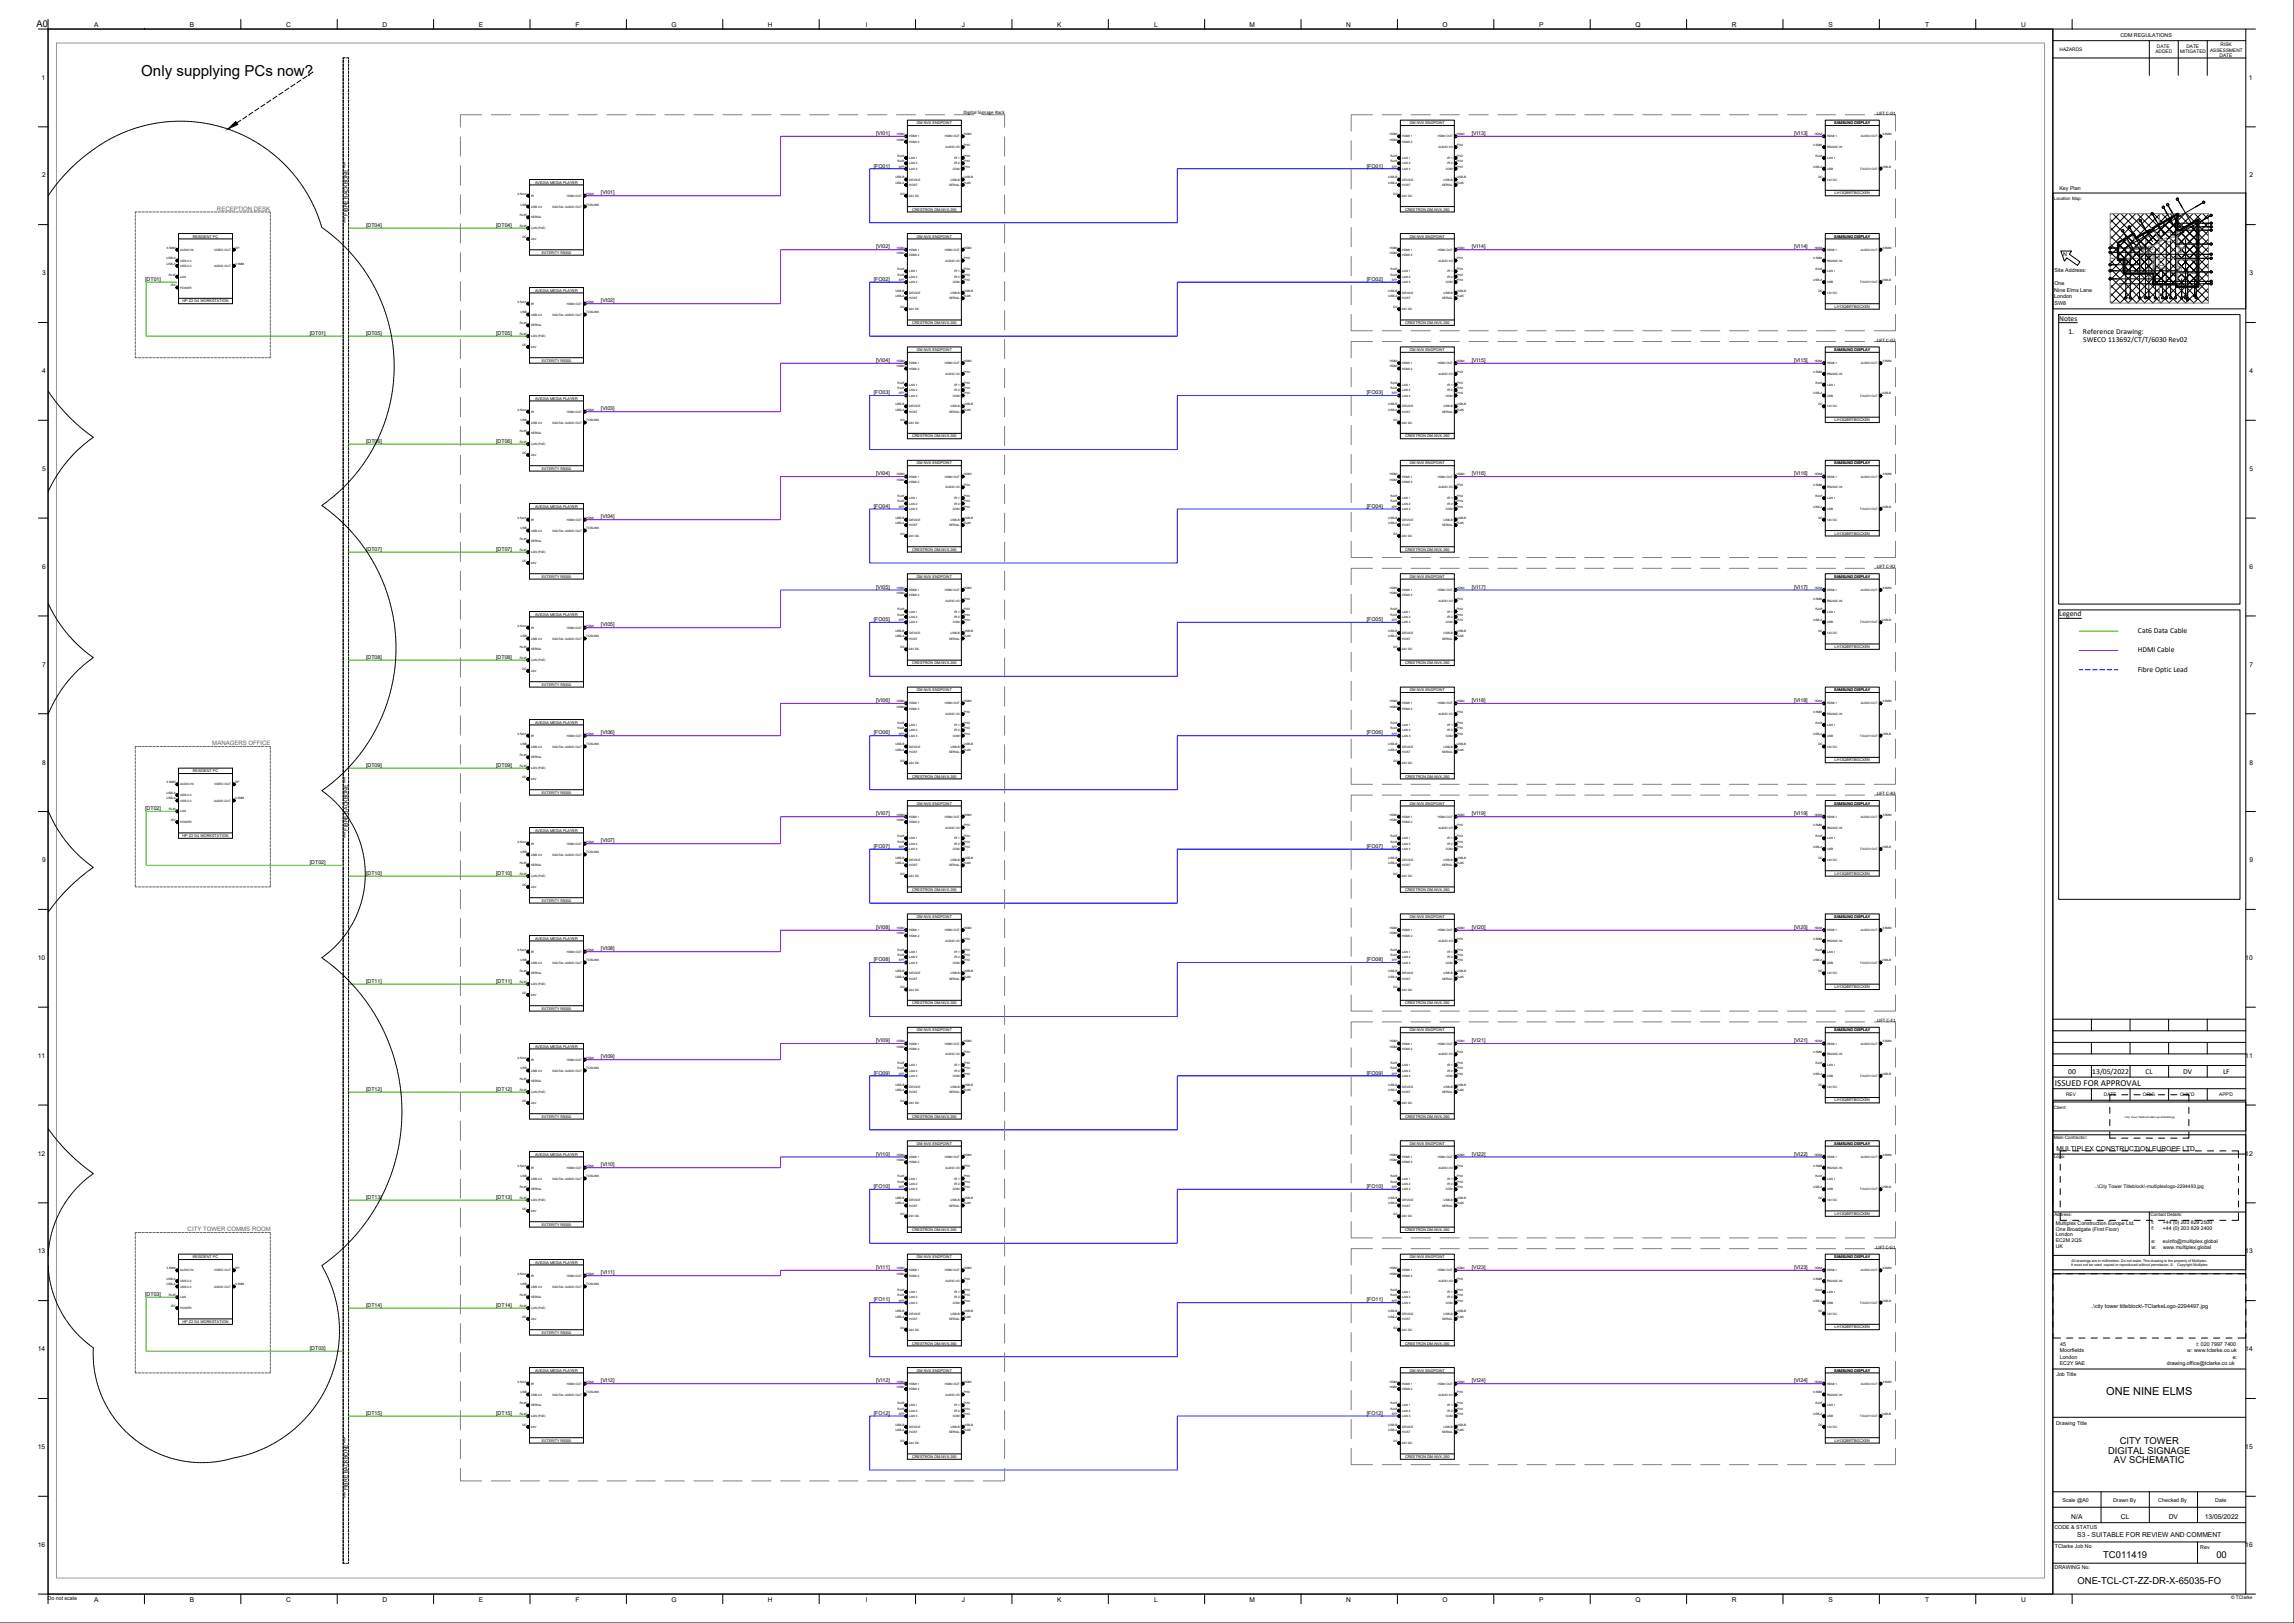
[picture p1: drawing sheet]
<svg xmlns="http://www.w3.org/2000/svg" width="1189mm" height="841mm" viewBox="0 0 1189 841" stroke-linecap="round" stroke-linejoin="round" font-family="sans-serif">
<defs><g id="words">
<text font-size="7.8" x="73" y="39">Only supplying PCs now?</text>
<text font-size="5.7" x="1092" y="723">ONE NINE ELMS</text>
<g font-size="4.9">
<text x="1099" y="748">CITY TOWER</text>
<text x="1093" y="753">DIGITAL SIGNAGE</text>
<text x="1096" y="758">AV SCHEMATIC</text>
<text x="1090" y="807">TC011419</text>
<text x="1149" y="807">00</text>
<text x="1077" y="821">ONE-TCL-CT-ZZ-DR-X-65035-FO</text>
</g>
<text font-size="4.8" x="19" y="14">A0</text>
<text font-size="4.7" x="1065" y="563">ISSUED FOR APPROVAL</text>
<g font-size="3.9">
<text x="1067" y="166">Notes</text>
<text x="1072" y="173">1.</text>
<text x="1079" y="173">Reference Drawing:</text>
<text x="1080" y="177">SWECO 113692/CT/T/6030 Rev02</text>
<text x="1067" y="319">Legend</text>
<text x="1108" y="328">Cat6 Data Cable</text>
<text x="1108" y="338">HDMI Cable</text>
<text x="1108" y="348">Fibre Optic Lead</text>
<text x="1072" y="556">00</text>
<text x="1084" y="556">13/05/2022</text>
<text x="1112" y="556">CL</text>
<text x="1131" y="556">DV</text>
<text x="1152" y="556">LF</text>
</g>
<g font-size="3.5">
<text x="1066" y="597">MULTIPLEX CONSTRUCTION EUROPE LTD.</text>
<text x="1073" y="787">N/A</text>
<text x="1099" y="787">CL</text>
<text x="1124" y="787">DV</text>
<text x="1143" y="787">13/05/2022</text>
<text x="1077" y="796">S3 - SUITABLE FOR REVIEW AND COMMENT</text>
</g>
<g font-size="3.4">
<text x="49" y="14">A</text>
<text x="98" y="14">B</text>
<text x="148" y="14">C</text>
<text x="198" y="14">D</text>
<text x="248" y="14">E</text>
<text x="298" y="14">F</text>
<text x="348" y="14">G</text>
<text x="398" y="14">H</text>
<text x="449" y="14">I</text>
<text x="498" y="14">J</text>
<text x="548" y="14">K</text>
<text x="598" y="14">L</text>
<text x="648" y="14">M</text>
<text x="698" y="14">N</text>
<text x="748" y="14">O</text>
<text x="798" y="14">P</text>
<text x="848" y="14">Q</text>
<text x="897" y="14">R</text>
<text x="948" y="14">S</text>
<text x="998" y="14">T</text>
<text x="1047" y="14">U</text>
<text x="22" y="41">1</text>
<text x="1166" y="41">1</text>
<text x="22" y="92">2</text>
<text x="1166" y="92">2</text>
<text x="22" y="143">3</text>
<text x="1166" y="143">3</text>
<text x="22" y="193">4</text>
<text x="1166" y="193">4</text>
<text x="22" y="244">5</text>
<text x="1166" y="244">5</text>
<text x="22" y="295">6</text>
<text x="1166" y="295">6</text>
<text x="22" y="345">7</text>
<text x="1166" y="345">7</text>
<text x="22" y="396">8</text>
<text x="1166" y="396">8</text>
<text x="22" y="447">9</text>
<text x="1166" y="447">9</text>
<text x="20" y="498">10</text>
<text x="1164" y="498">10</text>
<text x="20" y="548">11</text>
<text x="1164" y="548">11</text>
<text x="20" y="599">12</text>
<text x="1164" y="599">12</text>
<text x="20" y="650">13</text>
<text x="1164" y="650">13</text>
<text x="20" y="700">14</text>
<text x="1164" y="700">14</text>
<text x="20" y="751">15</text>
<text x="1164" y="751">15</text>
<text x="20" y="802">16</text>
<text x="1164" y="802">16</text>
<text x="49" y="830">A</text>
<text x="98" y="830">B</text>
<text x="148" y="830">C</text>
<text x="198" y="830">D</text>
<text x="248" y="830">E</text>
<text x="298" y="830">F</text>
<text x="348" y="830">G</text>
<text x="398" y="830">H</text>
<text x="449" y="830">I</text>
<text x="498" y="830">J</text>
<text x="548" y="830">K</text>
<text x="598" y="830">L</text>
<text x="648" y="830">M</text>
<text x="698" y="830">N</text>
<text x="748" y="830">O</text>
<text x="798" y="830">P</text>
<text x="848" y="830">Q</text>
<text x="897" y="830">R</text>
<text x="948" y="830">S</text>
<text x="998" y="830">T</text>
<text x="1047" y="830">U</text>
</g>
<g font-size="3.1" fill="#636466">
<text x="112" y="109">RECEPTION DESK</text>
<text x="110" y="386">MANAGERS OFFICE</text>
<text x="97" y="638">CITY TOWER COMMS ROOM</text>
</g>
<text font-size="2.9" x="1083" y="678">..\city tower titleblock\-TClarkeLogo-2294497.jpg</text>
<g font-size="2.8">
<text x="1069" y="133">N</text>
<text x="1065" y="141">Site Address:</text>
<text x="1065" y="148">One</text>
<text x="1065" y="151">Nine Elms Lane</text>
<text x="1065" y="155">London</text>
<text x="1065" y="158">SW8</text>
</g>
<g font-size="2.7">
<text x="1099" y="19">CDM REGULATIONS</text>
<text x="454" y="70">[VI01]</text>
<text x="763" y="70">[VI13]</text>
<text x="930" y="70">[VI13]</text>
<text x="453" y="87">[FO01]</text>
<text x="708" y="87">[FO01]</text>
<text x="311" y="101">[VI01]</text>
<text x="1067" y="99">Key Plan</text>
<text x="180" y="116" transform="rotate(-90 180 116)">*** FIBRE BACKBONE ***</text>
<text x="190" y="118">[DT04]</text>
<text x="257" y="118">[DT04]</text>
<text x="454" y="129">[VI02]</text>
<text x="763" y="129">[VI14]</text>
<text x="930" y="129">[VI14]</text>
<text x="75" y="146">[DT01]</text>
<text x="453" y="146">[FO02]</text>
<text x="708" y="146">[FO02]</text>
<text x="311" y="157">[VI02]</text>
<text x="161" y="174">[DT01]</text>
<text x="190" y="174">[DT05]</text>
<text x="257" y="174">[DT05]</text>
<text x="454" y="188">[VI04]</text>
<text x="763" y="188">[VI15]</text>
<text x="930" y="188">[VI15]</text>
<text x="453" y="204">[FO03]</text>
<text x="708" y="204">[FO03]</text>
<text x="311" y="213">[VI03]</text>
<text x="190" y="230">[DT06]</text>
<text x="257" y="230">[DT06]</text>
<text x="454" y="246">[VI04]</text>
<text x="763" y="246">[VI16]</text>
<text x="930" y="246">[VI16]</text>
<text x="453" y="263">[FO04]</text>
<text x="708" y="263">[FO04]</text>
<text x="311" y="269">[VI04]</text>
<text x="190" y="285">[DT07]</text>
<text x="257" y="285">[DT07]</text>
<text x="454" y="305">[VI05]</text>
<text x="763" y="305">[VI17]</text>
<text x="930" y="305">[VI17]</text>
<text x="453" y="322">[FO05]</text>
<text x="708" y="322">[FO05]</text>
<text x="311" y="325">[VI05]</text>
<text x="190" y="341">[DT08]</text>
<text x="257" y="341">[DT08]</text>
<text x="454" y="364">[VI06]</text>
<text x="763" y="364">[VI18]</text>
<text x="930" y="364">[VI18]</text>
<text x="311" y="381">[VI06]</text>
<text x="453" y="381">[FO06]</text>
<text x="708" y="381">[FO06]</text>
<text x="190" y="397">[DT09]</text>
<text x="257" y="397">[DT09]</text>
<text x="75" y="420">[DT02]</text>
<text x="454" y="423">[VI07]</text>
<text x="763" y="423">[VI19]</text>
<text x="930" y="423">[VI19]</text>
<text x="180" y="434" transform="rotate(-90 180 434)">*** FIBRE BACKBONE ***</text>
<text x="311" y="437">[VI07]</text>
<text x="453" y="439">[FO07]</text>
<text x="708" y="439">[FO07]</text>
<text x="161" y="448">[DT02]</text>
<text x="190" y="453">[DT10]</text>
<text x="257" y="453">[DT10]</text>
<text x="454" y="481">[VI08]</text>
<text x="763" y="481">[VI20]</text>
<text x="930" y="481">[VI20]</text>
<text x="311" y="493">[VI08]</text>
<text x="453" y="498">[FO08]</text>
<text x="708" y="498">[FO08]</text>
<text x="190" y="509">[DT11]</text>
<text x="257" y="509">[DT11]</text>
<text x="454" y="540">[VI09]</text>
<text x="763" y="540">[VI21]</text>
<text x="930" y="540">[VI21]</text>
<text x="311" y="548">[VI09]</text>
<text x="453" y="557">[FO09]</text>
<text x="708" y="557">[FO09]</text>
<text x="190" y="565">[DT12]</text>
<text x="257" y="565">[DT12]</text>
<text x="454" y="599">[VI10]</text>
<text x="763" y="599">[VI22]</text>
<text x="930" y="599">[VI22]</text>
<text x="311" y="604">[VI10]</text>
<text x="453" y="616">[FO10]</text>
<text x="708" y="616">[FO10]</text>
<text x="190" y="621">[DT13]</text>
<text x="257" y="621">[DT13]</text>
<text x="1065" y="635">Multiplex Construction Europe Ltd.</text>
<text x="1115" y="634">t:</text>
<text x="1121" y="634">+44 (0) 203 829 2500</text>
<text x="1065" y="641">London</text>
<text x="1065" y="638">One Broadgate (First Floor)</text>
<text x="1115" y="638">f:</text>
<text x="1121" y="637">+44 (0) 203 829 2400</text>
<text x="1065" y="644">EC2M 2QS</text>
<text x="1065" y="647">UK</text>
<text x="1115" y="644">e:</text>
<text x="1115" y="647">w:</text>
<text x="1121" y="644">euinfo@multiplex.global</text>
<text x="1121" y="647">www.multiplex.global</text>
<text x="454" y="658">[VI11]</text>
<text x="763" y="658">[VI23]</text>
<text x="930" y="658">[VI23]</text>
<text x="311" y="660">[VI11]</text>
<text x="75" y="672">[DT03]</text>
<text x="190" y="677">[DT14]</text>
<text x="257" y="677">[DT14]</text>
<text x="453" y="674">[FO11]</text>
<text x="708" y="674">[FO11]</text>
<text x="161" y="700">[DT03]</text>
<text x="1067" y="701">Moorfields</text>
<text x="1068" y="698">45</text>
<text x="1134" y="701">w: www.tclarke.co.uk</text>
<text x="1138" y="698">t: 020 7997 7400</text>
<text x="1067" y="704">London</text>
<text x="1067" y="707">EC2Y 9AE</text>
<text x="1123" y="707">drawing.office@tclarke.co.uk</text>
<text x="1157" y="704">e:</text>
<text x="1066" y="713">Job Title</text>
<text x="311" y="716">[VI12]</text>
<text x="454" y="716">[VI12]</text>
<text x="763" y="716">[VI24]</text>
<text x="930" y="716">[VI24]</text>
<text x="190" y="733">[DT15]</text>
<text x="257" y="733">[DT15]</text>
<text x="453" y="733">[FO12]</text>
<text x="708" y="733">[FO12]</text>
<text x="1066" y="738">Drawing Title</text>
<text x="180" y="776" transform="rotate(-90 180 776)">*** FIBRE BACKBONE ***</text>
<text x="1069" y="778">Scale @A0</text>
<text x="1095" y="778">Drawn By</text>
<text x="1119" y="778">Checked By</text>
<text x="1148" y="778">Date</text>
<text x="1065" y="792">CODE &amp; STATUS</text>
<text x="1065" y="802">TClarke Job No</text>
<text x="1140" y="803">Rev</text>
<text x="1065" y="813">DRAWING No:</text>
<text x="25" y="829">Do not scale</text>
</g>
<g font-size="2.6">
<text x="499" y="59">Digital Signage Rack</text>
<text x="973" y="59">LIFT C-01</text>
<text x="973" y="177">LIFT C-02</text>
<text x="973" y="294">LIFT C-R2</text>
<text x="973" y="412">LIFT C-R3</text>
<text x="973" y="530">LIFT C-F1</text>
<text x="972" y="647">LIFT C-G1</text>
</g>
<g font-size="2.5">
<text x="1151" y="24">RISK</text>
<text x="1067" y="26">HAZARDS</text>
<text x="1117" y="28">ADDED</text>
<text x="1118" y="25">DATE</text>
<text x="1130" y="28">MITIGATED</text>
<text x="1133" y="25">DATE</text>
<text x="1145" y="27">ASSESSMENT</text>
<text x="1150" y="29">DATE</text>
<text x="1071" y="568">REV</text>
<text x="1090" y="568">DATE</text>
<text x="1111" y="568">ORIG</text>
<text x="1130" y="568">CHK'D</text>
<text x="1150" y="568">APP'D</text>
<text x="1086" y="616">..\City Tower Titleblock\-multiplexlogo-2294493.jpg</text>
<text x="1156" y="829">© TClarke</text>
</g>
<g font-size="2.3">
<text x="1064" y="104">Location Map:</text>
<text x="1064" y="575">Client:</text>
<text x="1064" y="590">Main Contractor:</text>
<text x="1064" y="600">Logo:</text>
<text x="1065" y="630">Address:</text>
<text x="1115" y="630">Contact Details:</text>
</g>
<g font-size="2">
<text x="475" y="64">DM NVX ENDPOINT</text>
<text x="731" y="64">DM NVX ENDPOINT</text>
<text x="951" y="64">SAMSUNG DISPLAY</text>
<text x="277" y="95">AVEDIA MEDIA PLAYER</text>
<text x="951" y="101">LH13QBRTBGCXEN</text>
<text x="473" y="109">CRESTRON DM-NVX-350</text>
<text x="728" y="109">CRESTRON DM-NVX-350</text>
<text x="100" y="123">RESIDENT PC</text>
<text x="475" y="123">DM NVX ENDPOINT</text>
<text x="731" y="123">DM NVX ENDPOINT</text>
<text x="951" y="123">SAMSUNG DISPLAY</text>
<text x="277" y="151">AVEDIA MEDIA PLAYER</text>
<text x="95" y="157">HP Z2 G4 WORKSTATION</text>
<text x="951" y="159">LH13QBRTBGCXEN</text>
<text x="473" y="168">CRESTRON DM-NVX-350</text>
<text x="728" y="168">CRESTRON DM-NVX-350</text>
<text x="475" y="182">DM NVX ENDPOINT</text>
<text x="731" y="182">DM NVX ENDPOINT</text>
<text x="951" y="182">SAMSUNG DISPLAY</text>
<text x="277" y="207">AVEDIA MEDIA PLAYER</text>
<text x="951" y="218">LH13QBRTBGCXEN</text>
<text x="473" y="227">CRESTRON DM-NVX-350</text>
<text x="728" y="227">CRESTRON DM-NVX-350</text>
<text x="475" y="241">DM NVX ENDPOINT</text>
<text x="731" y="241">DM NVX ENDPOINT</text>
<text x="951" y="241">SAMSUNG DISPLAY</text>
<text x="277" y="263">AVEDIA MEDIA PLAYER</text>
<text x="951" y="277">LH13QBRTBGCXEN</text>
<text x="473" y="285">CRESTRON DM-NVX-350</text>
<text x="728" y="285">CRESTRON DM-NVX-350</text>
<text x="475" y="299">DM NVX ENDPOINT</text>
<text x="731" y="299">DM NVX ENDPOINT</text>
<text x="951" y="299">SAMSUNG DISPLAY</text>
<text x="277" y="319">AVEDIA MEDIA PLAYER</text>
<text x="951" y="336">LH13QBRTBGCXEN</text>
<text x="473" y="344">CRESTRON DM-NVX-350</text>
<text x="728" y="344">CRESTRON DM-NVX-350</text>
<text x="475" y="358">DM NVX ENDPOINT</text>
<text x="731" y="358">DM NVX ENDPOINT</text>
<text x="951" y="358">SAMSUNG DISPLAY</text>
<text x="277" y="375">AVEDIA MEDIA PLAYER</text>
<text x="951" y="394">LH13QBRTBGCXEN</text>
<text x="100" y="400">RESIDENT PC</text>
<text x="473" y="403">CRESTRON DM-NVX-350</text>
<text x="728" y="403">CRESTRON DM-NVX-350</text>
<text x="475" y="417">DM NVX ENDPOINT</text>
<text x="731" y="417">DM NVX ENDPOINT</text>
<text x="951" y="417">SAMSUNG DISPLAY</text>
<text x="277" y="431">AVEDIA MEDIA PLAYER</text>
<text x="95" y="434">HP Z2 G4 WORKSTATION</text>
<text x="951" y="453">LH13QBRTBGCXEN</text>
<text x="473" y="462">CRESTRON DM-NVX-350</text>
<text x="728" y="462">CRESTRON DM-NVX-350</text>
<text x="475" y="476">DM NVX ENDPOINT</text>
<text x="731" y="476">DM NVX ENDPOINT</text>
<text x="951" y="476">SAMSUNG DISPLAY</text>
<text x="277" y="487">AVEDIA MEDIA PLAYER</text>
<text x="951" y="512">LH13QBRTBGCXEN</text>
<text x="473" y="520">CRESTRON DM-NVX-350</text>
<text x="728" y="520">CRESTRON DM-NVX-350</text>
<text x="475" y="534">DM NVX ENDPOINT</text>
<text x="731" y="534">DM NVX ENDPOINT</text>
<text x="951" y="534">SAMSUNG DISPLAY</text>
<text x="277" y="543">AVEDIA MEDIA PLAYER</text>
<text x="951" y="571">LH13QBRTBGCXEN</text>
<text x="473" y="579">CRESTRON DM-NVX-350</text>
<text x="728" y="579">CRESTRON DM-NVX-350</text>
<text x="475" y="593">DM NVX ENDPOINT</text>
<text x="731" y="593">DM NVX ENDPOINT</text>
<text x="951" y="593">SAMSUNG DISPLAY</text>
<text x="277" y="599">AVEDIA MEDIA PLAYER</text>
<text x="951" y="630">LH13QBRTBGCXEN</text>
<text x="473" y="638">CRESTRON DM-NVX-350</text>
<text x="728" y="638">CRESTRON DM-NVX-350</text>
<text x="100" y="652">RESIDENT PC</text>
<text x="475" y="652">DM NVX ENDPOINT</text>
<text x="731" y="652">DM NVX ENDPOINT</text>
<text x="951" y="652">SAMSUNG DISPLAY</text>
<text x="277" y="655">AVEDIA MEDIA PLAYER</text>
<text x="95" y="686">HP Z2 G4 WORKSTATION</text>
<text x="951" y="688">LH13QBRTBGCXEN</text>
<text x="473" y="697">CRESTRON DM-NVX-350</text>
<text x="728" y="697">CRESTRON DM-NVX-350</text>
<text x="277" y="711">AVEDIA MEDIA PLAYER</text>
<text x="475" y="711">DM NVX ENDPOINT</text>
<text x="731" y="711">DM NVX ENDPOINT</text>
<text x="951" y="711">SAMSUNG DISPLAY</text>
<text x="951" y="747">LH13QBRTBGCXEN</text>
<text x="473" y="756">CRESTRON DM-NVX-350</text>
<text x="728" y="756">CRESTRON DM-NVX-350</text>
</g>
<g font-size="1.9">
<text x="281" y="131">EXTERITY R9300</text>
<text x="281" y="187">EXTERITY R9300</text>
<text x="281" y="243">EXTERITY R9300</text>
<text x="281" y="299">EXTERITY R9300</text>
<text x="281" y="355">EXTERITY R9300</text>
<text x="281" y="411">EXTERITY R9300</text>
<text x="281" y="467">EXTERITY R9300</text>
<text x="281" y="523">EXTERITY R9300</text>
<text x="281" y="579">EXTERITY R9300</text>
<text x="281" y="635">EXTERITY R9300</text>
<text x="1074" y="654">All drawings are in millimeters. Do not scale. This drawing is the property of Multiplex.</text>
<text x="1073" y="656">It must not be used, copied or reproduced without permission. ©</text>
<text x="1128" y="656">Copyright Multiplex</text>
<text x="281" y="691">EXTERITY R9300</text>
<text x="281" y="747">EXTERITY R9300</text>
</g>
<g font-size="1.6">
<text x="465" y="70">HDMI</text>
<text x="471" y="71">HDMI 1</text>
<text x="490" y="71">HDMI OUT</text>
<text x="500" y="70">HDMI</text>
<text x="720" y="70">HDMI</text>
<text x="727" y="71">HDMI 1</text>
<text x="745" y="71">HDMI OUT</text>
<text x="755" y="70">HDMI</text>
<text x="940" y="70">HDMI</text>
<text x="947" y="71">HDMI 1</text>
<text x="964" y="71">AUDIO OUT</text>
<text x="976" y="70">3.5MM</text>
<text x="465" y="73">HDMI</text>
<text x="471" y="74">HDMI 2</text>
<text x="490" y="77">AUDIO I/O</text>
<text x="500" y="76">PHX</text>
<text x="720" y="73">HDMI</text>
<text x="727" y="74">HDMI 2</text>
<text x="745" y="77">AUDIO I/O</text>
<text x="755" y="76">PHX</text>
<text x="940" y="76">3.5MM</text>
<text x="947" y="77">RS232C IN</text>
<text x="465" y="81">RJ45</text>
<text x="471" y="82">LAN 1</text>
<text x="495" y="82">IR 1</text>
<text x="500" y="81">PHX</text>
<text x="721" y="81">RJ45</text>
<text x="727" y="82">LAN 1</text>
<text x="750" y="82">IR 1</text>
<text x="755" y="81">PHX</text>
<text x="941" y="81">RJ45</text>
<text x="947" y="82">LAN 1</text>
<text x="465" y="84">RJ45</text>
<text x="466" y="87">SFP</text>
<text x="471" y="85">LAN 2</text>
<text x="471" y="88">LAN 3</text>
<text x="494" y="88">COM</text>
<text x="495" y="85">IR 2</text>
<text x="500" y="84">PHX</text>
<text x="500" y="87">PHX</text>
<text x="721" y="84">RJ45</text>
<text x="721" y="87">SFP</text>
<text x="727" y="85">LAN 2</text>
<text x="727" y="88">LAN 3</text>
<text x="749" y="88">COM</text>
<text x="750" y="85">IR 2</text>
<text x="755" y="84">PHX</text>
<text x="755" y="87">PHX</text>
<text x="940" y="87">USB-A</text>
<text x="947" y="88">USB</text>
<text x="964" y="88">TOUCH OUT</text>
<text x="975" y="87">USB-B</text>
<text x="464" y="92">USB-B</text>
<text x="464" y="95">USB-A</text>
<text x="471" y="94">DEVICE</text>
<text x="493" y="94">USB-B</text>
<text x="500" y="92">USB-B</text>
<text x="500" y="95">RJ45</text>
<text x="719" y="92">USB-B</text>
<text x="719" y="95">USB-A</text>
<text x="727" y="94">DEVICE</text>
<text x="748" y="94">USB-B</text>
<text x="755" y="92">USB-B</text>
<text x="755" y="95">RJ45</text>
<text x="942" y="92">DC</text>
<text x="947" y="94">14V DC</text>
<text x="268" y="101">3.5mm</text>
<text x="304" y="101">HDMI</text>
<text x="467" y="101">DC</text>
<text x="471" y="102">24V DC</text>
<text x="471" y="96">HOST</text>
<text x="492" y="96">SERIAL</text>
<text x="722" y="101">DC</text>
<text x="726" y="102">24V DC</text>
<text x="727" y="96">HOST</text>
<text x="747" y="96">SERIAL</text>
<text x="270" y="106">USB</text>
<text x="275" y="108">USB 2.0</text>
<text x="275" y="102">IR</text>
<text x="286" y="108">DIGITAL AUDIO OUT</text>
<text x="294" y="102">HDMI OUT</text>
<text x="304" y="106">TOSLINK</text>
<text x="269" y="112">RJ45</text>
<text x="275" y="113">SERIAL</text>
<text x="269" y="118">RJ45</text>
<text x="275" y="119">LAN (PoE)</text>
<text x="271" y="123">DC</text>
<text x="275" y="124">24V</text>
<text x="86" y="129">3.5MM</text>
<text x="93" y="130">AUDIO IN</text>
<text x="111" y="130">VIDEO OUT</text>
<text x="122" y="129">DP</text>
<text x="465" y="129">HDMI</text>
<text x="465" y="132">HDMI</text>
<text x="471" y="130">HDMI 1</text>
<text x="490" y="130">HDMI OUT</text>
<text x="500" y="129">HDMI</text>
<text x="720" y="129">HDMI</text>
<text x="720" y="132">HDMI</text>
<text x="727" y="130">HDMI 1</text>
<text x="745" y="130">HDMI OUT</text>
<text x="755" y="129">HDMI</text>
<text x="940" y="129">HDMI</text>
<text x="947" y="130">HDMI 1</text>
<text x="964" y="130">AUDIO OUT</text>
<text x="976" y="129">3.5MM</text>
<text x="86" y="137">USB-A</text>
<text x="86" y="134">USB-A</text>
<text x="93" y="136">USB 2.0</text>
<text x="122" y="137">3.5MM</text>
<text x="471" y="133">HDMI 2</text>
<text x="490" y="136">AUDIO I/O</text>
<text x="500" y="134">PHX</text>
<text x="727" y="133">HDMI 2</text>
<text x="745" y="136">AUDIO I/O</text>
<text x="755" y="134">PHX</text>
<text x="940" y="134">3.5MM</text>
<text x="947" y="136">RS232C IN</text>
<text x="87" y="143">RJ45</text>
<text x="93" y="144">LAN</text>
<text x="93" y="138">USB 2.0</text>
<text x="111" y="138">AUDIO OUT</text>
<text x="465" y="140">RJ45</text>
<text x="465" y="143">RJ45</text>
<text x="471" y="141">LAN 1</text>
<text x="471" y="144">LAN 2</text>
<text x="495" y="144">IR 2</text>
<text x="495" y="141">IR 1</text>
<text x="500" y="143">PHX</text>
<text x="500" y="140">PHX</text>
<text x="721" y="140">RJ45</text>
<text x="721" y="143">RJ45</text>
<text x="727" y="141">LAN 1</text>
<text x="727" y="144">LAN 2</text>
<text x="750" y="144">IR 2</text>
<text x="750" y="141">IR 1</text>
<text x="755" y="143">PHX</text>
<text x="755" y="140">PHX</text>
<text x="941" y="140">RJ45</text>
<text x="947" y="141">LAN 1</text>
<text x="89" y="148">IEC</text>
<text x="93" y="150">POWER</text>
<text x="466" y="146">SFP</text>
<text x="471" y="147">LAN 3</text>
<text x="494" y="147">COM</text>
<text x="500" y="146">PHX</text>
<text x="721" y="146">SFP</text>
<text x="727" y="147">LAN 3</text>
<text x="749" y="147">COM</text>
<text x="755" y="146">PHX</text>
<text x="940" y="146">USB-A</text>
<text x="947" y="147">USB</text>
<text x="964" y="147">TOUCH OUT</text>
<text x="975" y="146">USB-B</text>
<text x="464" y="151">USB-B</text>
<text x="464" y="154">USB-A</text>
<text x="471" y="152">DEVICE</text>
<text x="471" y="155">HOST</text>
<text x="492" y="155">SERIAL</text>
<text x="493" y="152">USB-B</text>
<text x="500" y="151">USB-B</text>
<text x="500" y="154">RJ45</text>
<text x="719" y="151">USB-B</text>
<text x="719" y="154">USB-A</text>
<text x="727" y="152">DEVICE</text>
<text x="727" y="155">HOST</text>
<text x="747" y="155">SERIAL</text>
<text x="748" y="152">USB-B</text>
<text x="755" y="151">USB-B</text>
<text x="755" y="154">RJ45</text>
<text x="942" y="151">DC</text>
<text x="947" y="152">14V DC</text>
<text x="268" y="157">3.5mm</text>
<text x="275" y="158">IR</text>
<text x="294" y="158">HDMI OUT</text>
<text x="304" y="157">HDMI</text>
<text x="467" y="160">DC</text>
<text x="471" y="161">24V DC</text>
<text x="722" y="160">DC</text>
<text x="726" y="161">24V DC</text>
<text x="270" y="162">USB</text>
<text x="275" y="164">USB 2.0</text>
<text x="286" y="164">DIGITAL AUDIO OUT</text>
<text x="304" y="162">TOSLINK</text>
<text x="269" y="174">RJ45</text>
<text x="269" y="168">RJ45</text>
<text x="275" y="169">SERIAL</text>
<text x="271" y="179">DC</text>
<text x="275" y="175">LAN (PoE)</text>
<text x="275" y="180">24V</text>
<text x="465" y="188">HDMI</text>
<text x="465" y="190">HDMI</text>
<text x="471" y="189">HDMI 1</text>
<text x="471" y="192">HDMI 2</text>
<text x="490" y="189">HDMI OUT</text>
<text x="500" y="188">HDMI</text>
<text x="720" y="188">HDMI</text>
<text x="720" y="190">HDMI</text>
<text x="727" y="189">HDMI 1</text>
<text x="727" y="192">HDMI 2</text>
<text x="745" y="189">HDMI OUT</text>
<text x="755" y="188">HDMI</text>
<text x="940" y="188">HDMI</text>
<text x="947" y="189">HDMI 1</text>
<text x="964" y="189">AUDIO OUT</text>
<text x="976" y="188">3.5MM</text>
<text x="490" y="194">AUDIO I/O</text>
<text x="500" y="193">PHX</text>
<text x="745" y="194">AUDIO I/O</text>
<text x="755" y="193">PHX</text>
<text x="940" y="193">3.5MM</text>
<text x="947" y="194">RS232C IN</text>
<text x="465" y="199">RJ45</text>
<text x="465" y="202">RJ45</text>
<text x="471" y="200">LAN 1</text>
<text x="471" y="203">LAN 2</text>
<text x="495" y="203">IR 2</text>
<text x="495" y="200">IR 1</text>
<text x="500" y="202">PHX</text>
<text x="500" y="199">PHX</text>
<text x="721" y="199">RJ45</text>
<text x="721" y="202">RJ45</text>
<text x="727" y="200">LAN 1</text>
<text x="727" y="203">LAN 2</text>
<text x="750" y="203">IR 2</text>
<text x="750" y="200">IR 1</text>
<text x="755" y="202">PHX</text>
<text x="755" y="199">PHX</text>
<text x="941" y="199">RJ45</text>
<text x="947" y="200">LAN 1</text>
<text x="466" y="204">SFP</text>
<text x="471" y="206">LAN 3</text>
<text x="494" y="206">COM</text>
<text x="500" y="204">PHX</text>
<text x="721" y="204">SFP</text>
<text x="727" y="206">LAN 3</text>
<text x="749" y="206">COM</text>
<text x="755" y="204">PHX</text>
<text x="940" y="204">USB-A</text>
<text x="947" y="206">USB</text>
<text x="964" y="206">TOUCH OUT</text>
<text x="975" y="204">USB-B</text>
<text x="268" y="213">3.5mm</text>
<text x="275" y="214">IR</text>
<text x="294" y="214">HDMI OUT</text>
<text x="304" y="213">HDMI</text>
<text x="464" y="210">USB-B</text>
<text x="464" y="213">USB-A</text>
<text x="471" y="211">DEVICE</text>
<text x="471" y="214">HOST</text>
<text x="492" y="214">SERIAL</text>
<text x="493" y="211">USB-B</text>
<text x="500" y="210">USB-B</text>
<text x="500" y="213">RJ45</text>
<text x="719" y="210">USB-B</text>
<text x="719" y="213">USB-A</text>
<text x="727" y="211">DEVICE</text>
<text x="727" y="214">HOST</text>
<text x="747" y="214">SERIAL</text>
<text x="748" y="211">USB-B</text>
<text x="755" y="210">USB-B</text>
<text x="755" y="213">RJ45</text>
<text x="942" y="210">DC</text>
<text x="947" y="211">14V DC</text>
<text x="270" y="218">USB</text>
<text x="275" y="220">USB 2.0</text>
<text x="286" y="220">DIGITAL AUDIO OUT</text>
<text x="304" y="218">TOSLINK</text>
<text x="467" y="218">DC</text>
<text x="471" y="219">24V DC</text>
<text x="722" y="218">DC</text>
<text x="726" y="219">24V DC</text>
<text x="269" y="224">RJ45</text>
<text x="275" y="225">SERIAL</text>
<text x="269" y="230">RJ45</text>
<text x="275" y="231">LAN (PoE)</text>
<text x="271" y="235">DC</text>
<text x="275" y="236">24V</text>
<text x="465" y="246">HDMI</text>
<text x="465" y="249">HDMI</text>
<text x="471" y="247">HDMI 1</text>
<text x="471" y="250">HDMI 2</text>
<text x="490" y="247">HDMI OUT</text>
<text x="500" y="246">HDMI</text>
<text x="500" y="252">PHX</text>
<text x="720" y="246">HDMI</text>
<text x="720" y="249">HDMI</text>
<text x="727" y="247">HDMI 1</text>
<text x="727" y="250">HDMI 2</text>
<text x="745" y="247">HDMI OUT</text>
<text x="755" y="246">HDMI</text>
<text x="755" y="252">PHX</text>
<text x="940" y="252">3.5MM</text>
<text x="940" y="246">HDMI</text>
<text x="947" y="247">HDMI 1</text>
<text x="964" y="248">AUDIO OUT</text>
<text x="976" y="246">3.5MM</text>
<text x="465" y="258">RJ45</text>
<text x="490" y="253">AUDIO I/O</text>
<text x="500" y="258">PHX</text>
<text x="721" y="258">RJ45</text>
<text x="745" y="253">AUDIO I/O</text>
<text x="755" y="258">PHX</text>
<text x="941" y="258">RJ45</text>
<text x="947" y="253">RS232C IN</text>
<text x="465" y="260">RJ45</text>
<text x="466" y="263">SFP</text>
<text x="471" y="259">LAN 1</text>
<text x="471" y="261">LAN 2</text>
<text x="495" y="261">IR 2</text>
<text x="495" y="259">IR 1</text>
<text x="500" y="260">PHX</text>
<text x="500" y="263">PHX</text>
<text x="721" y="260">RJ45</text>
<text x="721" y="263">SFP</text>
<text x="727" y="259">LAN 1</text>
<text x="727" y="261">LAN 2</text>
<text x="750" y="261">IR 2</text>
<text x="750" y="259">IR 1</text>
<text x="755" y="260">PHX</text>
<text x="755" y="263">PHX</text>
<text x="940" y="263">USB-A</text>
<text x="947" y="259">LAN 1</text>
<text x="975" y="263">USB-B</text>
<text x="268" y="269">3.5mm</text>
<text x="275" y="270">IR</text>
<text x="294" y="270">HDMI OUT</text>
<text x="304" y="269">HDMI</text>
<text x="464" y="269">USB-B</text>
<text x="471" y="270">DEVICE</text>
<text x="471" y="264">LAN 3</text>
<text x="493" y="270">USB-B</text>
<text x="494" y="264">COM</text>
<text x="500" y="269">USB-B</text>
<text x="719" y="269">USB-B</text>
<text x="727" y="270">DEVICE</text>
<text x="727" y="264">LAN 3</text>
<text x="748" y="270">USB-B</text>
<text x="749" y="264">COM</text>
<text x="755" y="269">USB-B</text>
<text x="942" y="269">DC</text>
<text x="947" y="270">14V DC</text>
<text x="947" y="264">USB</text>
<text x="964" y="264">TOUCH OUT</text>
<text x="270" y="274">USB</text>
<text x="275" y="275">USB 2.0</text>
<text x="286" y="275">DIGITAL AUDIO OUT</text>
<text x="304" y="274">TOSLINK</text>
<text x="464" y="272">USB-A</text>
<text x="471" y="273">HOST</text>
<text x="492" y="273">SERIAL</text>
<text x="500" y="272">RJ45</text>
<text x="719" y="272">USB-A</text>
<text x="727" y="273">HOST</text>
<text x="747" y="273">SERIAL</text>
<text x="755" y="272">RJ45</text>
<text x="269" y="280">RJ45</text>
<text x="275" y="281">SERIAL</text>
<text x="467" y="277">DC</text>
<text x="471" y="278">24V DC</text>
<text x="722" y="277">DC</text>
<text x="726" y="278">24V DC</text>
<text x="269" y="286">RJ45</text>
<text x="275" y="287">LAN (PoE)</text>
<text x="271" y="291">DC</text>
<text x="275" y="292">24V</text>
<text x="465" y="305">HDMI</text>
<text x="500" y="305">HDMI</text>
<text x="720" y="305">HDMI</text>
<text x="755" y="305">HDMI</text>
<text x="940" y="305">HDMI</text>
<text x="976" y="305">3.5MM</text>
<text x="465" y="308">HDMI</text>
<text x="471" y="306">HDMI 1</text>
<text x="471" y="309">HDMI 2</text>
<text x="490" y="306">HDMI OUT</text>
<text x="490" y="312">AUDIO I/O</text>
<text x="500" y="311">PHX</text>
<text x="720" y="308">HDMI</text>
<text x="727" y="306">HDMI 1</text>
<text x="727" y="309">HDMI 2</text>
<text x="745" y="306">HDMI OUT</text>
<text x="745" y="312">AUDIO I/O</text>
<text x="755" y="311">PHX</text>
<text x="940" y="311">3.5MM</text>
<text x="947" y="306">HDMI 1</text>
<text x="947" y="312">RS232C IN</text>
<text x="964" y="306">AUDIO OUT</text>
<text x="465" y="316">RJ45</text>
<text x="471" y="317">LAN 1</text>
<text x="495" y="317">IR 1</text>
<text x="500" y="316">PHX</text>
<text x="721" y="316">RJ45</text>
<text x="727" y="317">LAN 1</text>
<text x="750" y="317">IR 1</text>
<text x="755" y="316">PHX</text>
<text x="941" y="316">RJ45</text>
<text x="947" y="317">LAN 1</text>
<text x="465" y="319">RJ45</text>
<text x="466" y="322">SFP</text>
<text x="471" y="320">LAN 2</text>
<text x="471" y="323">LAN 3</text>
<text x="494" y="323">COM</text>
<text x="495" y="320">IR 2</text>
<text x="500" y="319">PHX</text>
<text x="500" y="322">PHX</text>
<text x="721" y="319">RJ45</text>
<text x="721" y="322">SFP</text>
<text x="727" y="320">LAN 2</text>
<text x="727" y="323">LAN 3</text>
<text x="749" y="323">COM</text>
<text x="750" y="320">IR 2</text>
<text x="755" y="319">PHX</text>
<text x="755" y="322">PHX</text>
<text x="940" y="322">USB-A</text>
<text x="947" y="323">USB</text>
<text x="964" y="323">TOUCH OUT</text>
<text x="975" y="322">USB-B</text>
<text x="268" y="325">3.5mm</text>
<text x="275" y="326">IR</text>
<text x="294" y="326">HDMI OUT</text>
<text x="304" y="325">HDMI</text>
<text x="464" y="328">USB-B</text>
<text x="471" y="329">DEVICE</text>
<text x="493" y="329">USB-B</text>
<text x="500" y="328">USB-B</text>
<text x="719" y="328">USB-B</text>
<text x="727" y="329">DEVICE</text>
<text x="748" y="329">USB-B</text>
<text x="755" y="328">USB-B</text>
<text x="942" y="328">DC</text>
<text x="947" y="329">14V DC</text>
<text x="269" y="336">RJ45</text>
<text x="270" y="330">USB</text>
<text x="275" y="331">USB 2.0</text>
<text x="286" y="331">DIGITAL AUDIO OUT</text>
<text x="304" y="330">TOSLINK</text>
<text x="464" y="330">USB-A</text>
<text x="467" y="336">DC</text>
<text x="471" y="331">HOST</text>
<text x="492" y="331">SERIAL</text>
<text x="500" y="330">RJ45</text>
<text x="719" y="330">USB-A</text>
<text x="722" y="336">DC</text>
<text x="727" y="331">HOST</text>
<text x="747" y="331">SERIAL</text>
<text x="755" y="330">RJ45</text>
<text x="269" y="342">RJ45</text>
<text x="275" y="337">SERIAL</text>
<text x="471" y="337">24V DC</text>
<text x="726" y="337">24V DC</text>
<text x="271" y="347">DC</text>
<text x="275" y="343">LAN (PoE)</text>
<text x="275" y="348">24V</text>
<text x="465" y="364">HDMI</text>
<text x="471" y="365">HDMI 1</text>
<text x="490" y="365">HDMI OUT</text>
<text x="500" y="364">HDMI</text>
<text x="720" y="364">HDMI</text>
<text x="727" y="365">HDMI 1</text>
<text x="745" y="365">HDMI OUT</text>
<text x="755" y="364">HDMI</text>
<text x="940" y="364">HDMI</text>
<text x="947" y="365">HDMI 1</text>
<text x="964" y="365">AUDIO OUT</text>
<text x="976" y="364">3.5MM</text>
<text x="465" y="367">HDMI</text>
<text x="471" y="368">HDMI 2</text>
<text x="490" y="371">AUDIO I/O</text>
<text x="500" y="369">PHX</text>
<text x="720" y="367">HDMI</text>
<text x="727" y="368">HDMI 2</text>
<text x="745" y="371">AUDIO I/O</text>
<text x="755" y="369">PHX</text>
<text x="940" y="369">3.5MM</text>
<text x="947" y="371">RS232C IN</text>
<text x="465" y="375">RJ45</text>
<text x="465" y="378">RJ45</text>
<text x="471" y="376">LAN 1</text>
<text x="495" y="376">IR 1</text>
<text x="500" y="378">PHX</text>
<text x="500" y="375">PHX</text>
<text x="721" y="375">RJ45</text>
<text x="721" y="378">RJ45</text>
<text x="727" y="376">LAN 1</text>
<text x="750" y="376">IR 1</text>
<text x="755" y="378">PHX</text>
<text x="755" y="375">PHX</text>
<text x="941" y="375">RJ45</text>
<text x="947" y="376">LAN 1</text>
<text x="268" y="381">3.5mm</text>
<text x="275" y="382">IR</text>
<text x="294" y="382">HDMI OUT</text>
<text x="304" y="381">HDMI</text>
<text x="466" y="381">SFP</text>
<text x="471" y="379">LAN 2</text>
<text x="471" y="382">LAN 3</text>
<text x="494" y="382">COM</text>
<text x="495" y="379">IR 2</text>
<text x="500" y="381">PHX</text>
<text x="721" y="381">SFP</text>
<text x="727" y="379">LAN 2</text>
<text x="727" y="382">LAN 3</text>
<text x="749" y="382">COM</text>
<text x="750" y="379">IR 2</text>
<text x="755" y="381">PHX</text>
<text x="940" y="381">USB-A</text>
<text x="947" y="382">USB</text>
<text x="964" y="382">TOUCH OUT</text>
<text x="975" y="381">USB-B</text>
<text x="270" y="386">USB</text>
<text x="275" y="387">USB 2.0</text>
<text x="286" y="387">DIGITAL AUDIO OUT</text>
<text x="304" y="386">TOSLINK</text>
<text x="464" y="386">USB-B</text>
<text x="464" y="389">USB-A</text>
<text x="471" y="387">DEVICE</text>
<text x="493" y="387">USB-B</text>
<text x="500" y="386">USB-B</text>
<text x="500" y="389">RJ45</text>
<text x="719" y="386">USB-B</text>
<text x="719" y="389">USB-A</text>
<text x="727" y="387">DEVICE</text>
<text x="748" y="387">USB-B</text>
<text x="755" y="386">USB-B</text>
<text x="755" y="389">RJ45</text>
<text x="942" y="386">DC</text>
<text x="947" y="387">14V DC</text>
<text x="269" y="392">RJ45</text>
<text x="275" y="393">SERIAL</text>
<text x="467" y="395">DC</text>
<text x="471" y="396">24V DC</text>
<text x="471" y="390">HOST</text>
<text x="492" y="390">SERIAL</text>
<text x="722" y="395">DC</text>
<text x="726" y="396">24V DC</text>
<text x="727" y="390">HOST</text>
<text x="747" y="390">SERIAL</text>
<text x="269" y="397">RJ45</text>
<text x="275" y="399">LAN (PoE)</text>
<text x="86" y="406">3.5MM</text>
<text x="93" y="407">AUDIO IN</text>
<text x="111" y="407">VIDEO OUT</text>
<text x="122" y="406">DP</text>
<text x="271" y="403">DC</text>
<text x="275" y="404">24V</text>
<text x="86" y="411">USB-A</text>
<text x="93" y="413">USB 2.0</text>
<text x="86" y="414">USB-A</text>
<text x="87" y="420">RJ45</text>
<text x="93" y="415">USB 2.0</text>
<text x="111" y="415">AUDIO OUT</text>
<text x="122" y="414">3.5MM</text>
<text x="89" y="425">IEC</text>
<text x="93" y="421">LAN</text>
<text x="465" y="423">HDMI</text>
<text x="465" y="425">HDMI</text>
<text x="471" y="424">HDMI 1</text>
<text x="490" y="424">HDMI OUT</text>
<text x="500" y="423">HDMI</text>
<text x="720" y="423">HDMI</text>
<text x="720" y="425">HDMI</text>
<text x="727" y="424">HDMI 1</text>
<text x="745" y="424">HDMI OUT</text>
<text x="755" y="423">HDMI</text>
<text x="940" y="423">HDMI</text>
<text x="947" y="424">HDMI 1</text>
<text x="964" y="424">AUDIO OUT</text>
<text x="976" y="423">3.5MM</text>
<text x="93" y="427">POWER</text>
<text x="471" y="427">HDMI 2</text>
<text x="490" y="429">AUDIO I/O</text>
<text x="500" y="428">PHX</text>
<text x="727" y="427">HDMI 2</text>
<text x="745" y="429">AUDIO I/O</text>
<text x="755" y="428">PHX</text>
<text x="940" y="428">3.5MM</text>
<text x="947" y="429">RS232C IN</text>
<text x="268" y="437">3.5mm</text>
<text x="275" y="438">IR</text>
<text x="294" y="438">HDMI OUT</text>
<text x="304" y="437">HDMI</text>
<text x="465" y="434">RJ45</text>
<text x="465" y="437">RJ45</text>
<text x="471" y="435">LAN 1</text>
<text x="471" y="438">LAN 2</text>
<text x="495" y="438">IR 2</text>
<text x="495" y="435">IR 1</text>
<text x="500" y="437">PHX</text>
<text x="500" y="434">PHX</text>
<text x="721" y="434">RJ45</text>
<text x="721" y="437">RJ45</text>
<text x="727" y="435">LAN 1</text>
<text x="727" y="438">LAN 2</text>
<text x="750" y="438">IR 2</text>
<text x="750" y="435">IR 1</text>
<text x="755" y="437">PHX</text>
<text x="755" y="434">PHX</text>
<text x="941" y="434">RJ45</text>
<text x="947" y="435">LAN 1</text>
<text x="270" y="442">USB</text>
<text x="275" y="443">USB 2.0</text>
<text x="286" y="443">DIGITAL AUDIO OUT</text>
<text x="304" y="442">TOSLINK</text>
<text x="466" y="439">SFP</text>
<text x="471" y="441">LAN 3</text>
<text x="494" y="441">COM</text>
<text x="500" y="439">PHX</text>
<text x="721" y="439">SFP</text>
<text x="727" y="441">LAN 3</text>
<text x="749" y="441">COM</text>
<text x="755" y="439">PHX</text>
<text x="940" y="439">USB-A</text>
<text x="947" y="441">USB</text>
<text x="964" y="441">TOUCH OUT</text>
<text x="975" y="439">USB-B</text>
<text x="269" y="448">RJ45</text>
<text x="275" y="449">SERIAL</text>
<text x="464" y="445">USB-B</text>
<text x="464" y="448">USB-A</text>
<text x="471" y="446">DEVICE</text>
<text x="471" y="449">HOST</text>
<text x="492" y="449">SERIAL</text>
<text x="493" y="446">USB-B</text>
<text x="500" y="445">USB-B</text>
<text x="500" y="448">RJ45</text>
<text x="719" y="445">USB-B</text>
<text x="719" y="448">USB-A</text>
<text x="727" y="446">DEVICE</text>
<text x="727" y="449">HOST</text>
<text x="747" y="449">SERIAL</text>
<text x="748" y="446">USB-B</text>
<text x="755" y="445">USB-B</text>
<text x="755" y="448">RJ45</text>
<text x="942" y="445">DC</text>
<text x="947" y="446">14V DC</text>
<text x="269" y="453">RJ45</text>
<text x="275" y="455">LAN (PoE)</text>
<text x="467" y="453">DC</text>
<text x="471" y="455">24V DC</text>
<text x="722" y="453">DC</text>
<text x="726" y="455">24V DC</text>
<text x="271" y="459">DC</text>
<text x="275" y="460">24V</text>
<text x="465" y="481">HDMI</text>
<text x="465" y="484">HDMI</text>
<text x="471" y="483">HDMI 1</text>
<text x="471" y="485">HDMI 2</text>
<text x="490" y="483">HDMI OUT</text>
<text x="500" y="481">HDMI</text>
<text x="720" y="481">HDMI</text>
<text x="720" y="484">HDMI</text>
<text x="727" y="483">HDMI 1</text>
<text x="727" y="485">HDMI 2</text>
<text x="745" y="483">HDMI OUT</text>
<text x="755" y="481">HDMI</text>
<text x="940" y="481">HDMI</text>
<text x="947" y="483">HDMI 1</text>
<text x="964" y="483">AUDIO OUT</text>
<text x="976" y="481">3.5MM</text>
<text x="490" y="488">AUDIO I/O</text>
<text x="500" y="487">PHX</text>
<text x="745" y="488">AUDIO I/O</text>
<text x="755" y="487">PHX</text>
<text x="940" y="487">3.5MM</text>
<text x="947" y="488">RS232C IN</text>
<text x="268" y="493">3.5mm</text>
<text x="275" y="494">IR</text>
<text x="294" y="494">HDMI OUT</text>
<text x="304" y="493">HDMI</text>
<text x="465" y="493">RJ45</text>
<text x="465" y="495">RJ45</text>
<text x="471" y="494">LAN 1</text>
<text x="471" y="497">LAN 2</text>
<text x="495" y="497">IR 2</text>
<text x="495" y="494">IR 1</text>
<text x="500" y="495">PHX</text>
<text x="500" y="493">PHX</text>
<text x="721" y="493">RJ45</text>
<text x="721" y="495">RJ45</text>
<text x="727" y="494">LAN 1</text>
<text x="727" y="497">LAN 2</text>
<text x="750" y="497">IR 2</text>
<text x="750" y="494">IR 1</text>
<text x="755" y="495">PHX</text>
<text x="755" y="493">PHX</text>
<text x="941" y="493">RJ45</text>
<text x="947" y="494">LAN 1</text>
<text x="269" y="504">RJ45</text>
<text x="270" y="498">USB</text>
<text x="275" y="499">USB 2.0</text>
<text x="286" y="499">DIGITAL AUDIO OUT</text>
<text x="304" y="498">TOSLINK</text>
<text x="464" y="504">USB-B</text>
<text x="466" y="498">SFP</text>
<text x="471" y="499">LAN 3</text>
<text x="494" y="499">COM</text>
<text x="500" y="498">PHX</text>
<text x="500" y="504">USB-B</text>
<text x="719" y="504">USB-B</text>
<text x="721" y="498">SFP</text>
<text x="727" y="499">LAN 3</text>
<text x="749" y="499">COM</text>
<text x="755" y="498">PHX</text>
<text x="755" y="504">USB-B</text>
<text x="940" y="498">USB-A</text>
<text x="942" y="504">DC</text>
<text x="947" y="499">USB</text>
<text x="964" y="499">TOUCH OUT</text>
<text x="975" y="498">USB-B</text>
<text x="269" y="509">RJ45</text>
<text x="275" y="505">SERIAL</text>
<text x="464" y="507">USB-A</text>
<text x="471" y="505">DEVICE</text>
<text x="471" y="508">HOST</text>
<text x="492" y="508">SERIAL</text>
<text x="493" y="505">USB-B</text>
<text x="500" y="507">RJ45</text>
<text x="719" y="507">USB-A</text>
<text x="727" y="505">DEVICE</text>
<text x="727" y="508">HOST</text>
<text x="747" y="508">SERIAL</text>
<text x="748" y="505">USB-B</text>
<text x="755" y="507">RJ45</text>
<text x="947" y="505">14V DC</text>
<text x="271" y="515">DC</text>
<text x="275" y="511">LAN (PoE)</text>
<text x="467" y="512">DC</text>
<text x="471" y="513">24V DC</text>
<text x="722" y="512">DC</text>
<text x="726" y="513">24V DC</text>
<text x="275" y="516">24V</text>
<text x="465" y="540">HDMI</text>
<text x="465" y="543">HDMI</text>
<text x="471" y="541">HDMI 1</text>
<text x="471" y="544">HDMI 2</text>
<text x="490" y="541">HDMI OUT</text>
<text x="500" y="540">HDMI</text>
<text x="500" y="546">PHX</text>
<text x="720" y="540">HDMI</text>
<text x="720" y="543">HDMI</text>
<text x="727" y="541">HDMI 1</text>
<text x="727" y="544">HDMI 2</text>
<text x="745" y="541">HDMI OUT</text>
<text x="755" y="540">HDMI</text>
<text x="755" y="546">PHX</text>
<text x="940" y="546">3.5MM</text>
<text x="940" y="540">HDMI</text>
<text x="947" y="541">HDMI 1</text>
<text x="964" y="541">AUDIO OUT</text>
<text x="976" y="540">3.5MM</text>
<text x="268" y="549">3.5mm</text>
<text x="275" y="550">IR</text>
<text x="294" y="550">HDMI OUT</text>
<text x="304" y="549">HDMI</text>
<text x="465" y="551">RJ45</text>
<text x="490" y="547">AUDIO I/O</text>
<text x="500" y="551">PHX</text>
<text x="721" y="551">RJ45</text>
<text x="745" y="547">AUDIO I/O</text>
<text x="755" y="551">PHX</text>
<text x="941" y="551">RJ45</text>
<text x="947" y="547">RS232C IN</text>
<text x="270" y="554">USB</text>
<text x="275" y="555">USB 2.0</text>
<text x="286" y="555">DIGITAL AUDIO OUT</text>
<text x="304" y="554">TOSLINK</text>
<text x="465" y="554">RJ45</text>
<text x="466" y="557">SFP</text>
<text x="471" y="552">LAN 1</text>
<text x="471" y="555">LAN 2</text>
<text x="495" y="555">IR 2</text>
<text x="495" y="552">IR 1</text>
<text x="500" y="554">PHX</text>
<text x="500" y="557">PHX</text>
<text x="721" y="554">RJ45</text>
<text x="721" y="557">SFP</text>
<text x="727" y="552">LAN 1</text>
<text x="727" y="555">LAN 2</text>
<text x="750" y="555">IR 2</text>
<text x="750" y="552">IR 1</text>
<text x="755" y="554">PHX</text>
<text x="755" y="557">PHX</text>
<text x="940" y="557">USB-A</text>
<text x="947" y="552">LAN 1</text>
<text x="975" y="557">USB-B</text>
<text x="269" y="560">RJ45</text>
<text x="275" y="561">SERIAL</text>
<text x="464" y="563">USB-B</text>
<text x="471" y="564">DEVICE</text>
<text x="471" y="558">LAN 3</text>
<text x="493" y="564">USB-B</text>
<text x="494" y="558">COM</text>
<text x="500" y="563">USB-B</text>
<text x="719" y="563">USB-B</text>
<text x="727" y="564">DEVICE</text>
<text x="727" y="558">LAN 3</text>
<text x="748" y="564">USB-B</text>
<text x="749" y="558">COM</text>
<text x="755" y="563">USB-B</text>
<text x="942" y="563">DC</text>
<text x="947" y="564">14V DC</text>
<text x="947" y="558">USB</text>
<text x="964" y="558">TOUCH OUT</text>
<text x="269" y="565">RJ45</text>
<text x="275" y="566">LAN (PoE)</text>
<text x="464" y="565">USB-A</text>
<text x="471" y="566">HOST</text>
<text x="492" y="566">SERIAL</text>
<text x="500" y="565">RJ45</text>
<text x="719" y="565">USB-A</text>
<text x="727" y="566">HOST</text>
<text x="747" y="566">SERIAL</text>
<text x="755" y="565">RJ45</text>
<text x="271" y="571">DC</text>
<text x="275" y="572">24V</text>
<text x="467" y="571">DC</text>
<text x="471" y="572">24V DC</text>
<text x="722" y="571">DC</text>
<text x="726" y="572">24V DC</text>
<text x="465" y="599">HDMI</text>
<text x="500" y="599">HDMI</text>
<text x="720" y="599">HDMI</text>
<text x="755" y="599">HDMI</text>
<text x="940" y="599">HDMI</text>
<text x="976" y="599">3.5MM</text>
<text x="268" y="605">3.5mm</text>
<text x="275" y="606">IR</text>
<text x="294" y="606">HDMI OUT</text>
<text x="304" y="605">HDMI</text>
<text x="465" y="602">HDMI</text>
<text x="471" y="600">HDMI 1</text>
<text x="471" y="603">HDMI 2</text>
<text x="490" y="600">HDMI OUT</text>
<text x="490" y="606">AUDIO I/O</text>
<text x="500" y="605">PHX</text>
<text x="720" y="602">HDMI</text>
<text x="727" y="600">HDMI 1</text>
<text x="727" y="603">HDMI 2</text>
<text x="745" y="600">HDMI OUT</text>
<text x="745" y="606">AUDIO I/O</text>
<text x="755" y="605">PHX</text>
<text x="940" y="605">3.5MM</text>
<text x="947" y="600">HDMI 1</text>
<text x="947" y="606">RS232C IN</text>
<text x="964" y="600">AUDIO OUT</text>
<text x="270" y="610">USB</text>
<text x="275" y="611">USB 2.0</text>
<text x="286" y="611">DIGITAL AUDIO OUT</text>
<text x="304" y="610">TOSLINK</text>
<text x="465" y="610">RJ45</text>
<text x="471" y="611">LAN 1</text>
<text x="495" y="611">IR 1</text>
<text x="500" y="610">PHX</text>
<text x="721" y="610">RJ45</text>
<text x="727" y="611">LAN 1</text>
<text x="750" y="611">IR 1</text>
<text x="755" y="610">PHX</text>
<text x="941" y="610">RJ45</text>
<text x="947" y="611">LAN 1</text>
<text x="269" y="616">RJ45</text>
<text x="275" y="617">SERIAL</text>
<text x="465" y="613">RJ45</text>
<text x="466" y="616">SFP</text>
<text x="471" y="614">LAN 2</text>
<text x="471" y="617">LAN 3</text>
<text x="494" y="617">COM</text>
<text x="495" y="614">IR 2</text>
<text x="500" y="613">PHX</text>
<text x="500" y="616">PHX</text>
<text x="721" y="613">RJ45</text>
<text x="721" y="616">SFP</text>
<text x="727" y="614">LAN 2</text>
<text x="727" y="617">LAN 3</text>
<text x="749" y="617">COM</text>
<text x="750" y="614">IR 2</text>
<text x="755" y="613">PHX</text>
<text x="755" y="616">PHX</text>
<text x="940" y="616">USB-A</text>
<text x="947" y="617">USB</text>
<text x="964" y="617">TOUCH OUT</text>
<text x="975" y="616">USB-B</text>
<text x="269" y="621">RJ45</text>
<text x="275" y="622">LAN (PoE)</text>
<text x="464" y="621">USB-B</text>
<text x="471" y="622">DEVICE</text>
<text x="493" y="622">USB-B</text>
<text x="500" y="621">USB-B</text>
<text x="719" y="621">USB-B</text>
<text x="727" y="622">DEVICE</text>
<text x="748" y="622">USB-B</text>
<text x="755" y="621">USB-B</text>
<text x="942" y="621">DC</text>
<text x="947" y="622">14V DC</text>
<text x="271" y="627">DC</text>
<text x="275" y="628">24V</text>
<text x="464" y="624">USB-A</text>
<text x="467" y="630">DC</text>
<text x="471" y="625">HOST</text>
<text x="492" y="625">SERIAL</text>
<text x="500" y="624">RJ45</text>
<text x="719" y="624">USB-A</text>
<text x="722" y="630">DC</text>
<text x="727" y="625">HOST</text>
<text x="747" y="625">SERIAL</text>
<text x="755" y="624">RJ45</text>
<text x="471" y="631">24V DC</text>
<text x="726" y="631">24V DC</text>
<text x="86" y="658">3.5MM</text>
<text x="93" y="659">AUDIO IN</text>
<text x="111" y="659">VIDEO OUT</text>
<text x="122" y="658">DP</text>
<text x="465" y="658">HDMI</text>
<text x="471" y="659">HDMI 1</text>
<text x="490" y="659">HDMI OUT</text>
<text x="500" y="658">HDMI</text>
<text x="720" y="658">HDMI</text>
<text x="727" y="659">HDMI 1</text>
<text x="745" y="659">HDMI OUT</text>
<text x="755" y="658">HDMI</text>
<text x="940" y="658">HDMI</text>
<text x="947" y="659">HDMI 1</text>
<text x="964" y="659">AUDIO OUT</text>
<text x="976" y="658">3.5MM</text>
<text x="86" y="663">USB-A</text>
<text x="93" y="664">USB 2.0</text>
<text x="268" y="661">3.5mm</text>
<text x="275" y="662">IR</text>
<text x="294" y="662">HDMI OUT</text>
<text x="304" y="661">HDMI</text>
<text x="465" y="660">HDMI</text>
<text x="471" y="662">HDMI 2</text>
<text x="490" y="664">AUDIO I/O</text>
<text x="500" y="663">PHX</text>
<text x="720" y="660">HDMI</text>
<text x="727" y="662">HDMI 2</text>
<text x="745" y="664">AUDIO I/O</text>
<text x="755" y="663">PHX</text>
<text x="940" y="663">3.5MM</text>
<text x="947" y="664">RS232C IN</text>
<text x="86" y="666">USB-A</text>
<text x="87" y="672">RJ45</text>
<text x="93" y="667">USB 2.0</text>
<text x="111" y="667">AUDIO OUT</text>
<text x="122" y="666">3.5MM</text>
<text x="269" y="672">RJ45</text>
<text x="270" y="666">USB</text>
<text x="275" y="667">USB 2.0</text>
<text x="286" y="667">DIGITAL AUDIO OUT</text>
<text x="304" y="666">TOSLINK</text>
<text x="465" y="669">RJ45</text>
<text x="465" y="672">RJ45</text>
<text x="471" y="670">LAN 1</text>
<text x="495" y="670">IR 1</text>
<text x="500" y="672">PHX</text>
<text x="500" y="669">PHX</text>
<text x="721" y="669">RJ45</text>
<text x="721" y="672">RJ45</text>
<text x="727" y="670">LAN 1</text>
<text x="750" y="670">IR 1</text>
<text x="755" y="672">PHX</text>
<text x="755" y="669">PHX</text>
<text x="941" y="669">RJ45</text>
<text x="947" y="670">LAN 1</text>
<text x="89" y="677">IEC</text>
<text x="93" y="673">LAN</text>
<text x="269" y="677">RJ45</text>
<text x="275" y="673">SERIAL</text>
<text x="466" y="674">SFP</text>
<text x="471" y="673">LAN 2</text>
<text x="471" y="676">LAN 3</text>
<text x="494" y="676">COM</text>
<text x="495" y="673">IR 2</text>
<text x="500" y="674">PHX</text>
<text x="721" y="674">SFP</text>
<text x="727" y="673">LAN 2</text>
<text x="727" y="676">LAN 3</text>
<text x="749" y="676">COM</text>
<text x="750" y="673">IR 2</text>
<text x="755" y="674">PHX</text>
<text x="940" y="674">USB-A</text>
<text x="947" y="676">USB</text>
<text x="964" y="676">TOUCH OUT</text>
<text x="975" y="674">USB-B</text>
<text x="93" y="678">POWER</text>
<text x="271" y="683">DC</text>
<text x="275" y="678">LAN (PoE)</text>
<text x="464" y="680">USB-B</text>
<text x="464" y="683">USB-A</text>
<text x="471" y="681">DEVICE</text>
<text x="493" y="681">USB-B</text>
<text x="500" y="680">USB-B</text>
<text x="500" y="683">RJ45</text>
<text x="719" y="680">USB-B</text>
<text x="719" y="683">USB-A</text>
<text x="727" y="681">DEVICE</text>
<text x="748" y="681">USB-B</text>
<text x="755" y="680">USB-B</text>
<text x="755" y="683">RJ45</text>
<text x="942" y="680">DC</text>
<text x="947" y="681">14V DC</text>
<text x="275" y="684">24V</text>
<text x="467" y="688">DC</text>
<text x="471" y="690">24V DC</text>
<text x="471" y="684">HOST</text>
<text x="492" y="684">SERIAL</text>
<text x="722" y="688">DC</text>
<text x="726" y="690">24V DC</text>
<text x="727" y="684">HOST</text>
<text x="747" y="684">SERIAL</text>
<text x="268" y="716">3.5mm</text>
<text x="275" y="718">IR</text>
<text x="294" y="718">HDMI OUT</text>
<text x="304" y="716">HDMI</text>
<text x="465" y="716">HDMI</text>
<text x="465" y="719">HDMI</text>
<text x="471" y="718">HDMI 1</text>
<text x="490" y="718">HDMI OUT</text>
<text x="500" y="716">HDMI</text>
<text x="720" y="716">HDMI</text>
<text x="720" y="719">HDMI</text>
<text x="727" y="718">HDMI 1</text>
<text x="745" y="718">HDMI OUT</text>
<text x="755" y="716">HDMI</text>
<text x="940" y="716">HDMI</text>
<text x="947" y="718">HDMI 1</text>
<text x="964" y="718">AUDIO OUT</text>
<text x="976" y="716">3.5MM</text>
<text x="270" y="722">USB</text>
<text x="275" y="723">USB 2.0</text>
<text x="286" y="723">DIGITAL AUDIO OUT</text>
<text x="304" y="722">TOSLINK</text>
<text x="471" y="720">HDMI 2</text>
<text x="490" y="723">AUDIO I/O</text>
<text x="500" y="722">PHX</text>
<text x="727" y="720">HDMI 2</text>
<text x="745" y="723">AUDIO I/O</text>
<text x="755" y="722">PHX</text>
<text x="940" y="722">3.5MM</text>
<text x="947" y="723">RS232C IN</text>
<text x="269" y="728">RJ45</text>
<text x="275" y="729">SERIAL</text>
<text x="465" y="728">RJ45</text>
<text x="465" y="730">RJ45</text>
<text x="471" y="729">LAN 1</text>
<text x="471" y="732">LAN 2</text>
<text x="495" y="732">IR 2</text>
<text x="495" y="729">IR 1</text>
<text x="500" y="730">PHX</text>
<text x="500" y="728">PHX</text>
<text x="721" y="728">RJ45</text>
<text x="721" y="730">RJ45</text>
<text x="727" y="729">LAN 1</text>
<text x="727" y="732">LAN 2</text>
<text x="750" y="732">IR 2</text>
<text x="750" y="729">IR 1</text>
<text x="755" y="730">PHX</text>
<text x="755" y="728">PHX</text>
<text x="941" y="728">RJ45</text>
<text x="947" y="729">LAN 1</text>
<text x="269" y="733">RJ45</text>
<text x="275" y="734">LAN (PoE)</text>
<text x="466" y="733">SFP</text>
<text x="471" y="734">LAN 3</text>
<text x="494" y="734">COM</text>
<text x="500" y="733">PHX</text>
<text x="721" y="733">SFP</text>
<text x="727" y="734">LAN 3</text>
<text x="749" y="734">COM</text>
<text x="755" y="733">PHX</text>
<text x="940" y="733">USB-A</text>
<text x="947" y="734">USB</text>
<text x="964" y="734">TOUCH OUT</text>
<text x="975" y="733">USB-B</text>
<text x="271" y="739">DC</text>
<text x="275" y="740">24V</text>
<text x="464" y="739">USB-B</text>
<text x="464" y="742">USB-A</text>
<text x="471" y="740">DEVICE</text>
<text x="471" y="743">HOST</text>
<text x="492" y="743">SERIAL</text>
<text x="493" y="740">USB-B</text>
<text x="500" y="739">USB-B</text>
<text x="500" y="742">RJ45</text>
<text x="719" y="739">USB-B</text>
<text x="719" y="742">USB-A</text>
<text x="727" y="740">DEVICE</text>
<text x="727" y="743">HOST</text>
<text x="747" y="743">SERIAL</text>
<text x="748" y="740">USB-B</text>
<text x="755" y="739">USB-B</text>
<text x="755" y="742">RJ45</text>
<text x="942" y="739">DC</text>
<text x="947" y="740">14V DC</text>
<text x="467" y="747">DC</text>
<text x="471" y="748">24V DC</text>
<text x="722" y="747">DC</text>
<text x="726" y="748">24V DC</text>
</g>
<text font-size="1.3" x="1101" y="579">..\City Tower Titleblock\-R&amp;FLogo-2294495.jpg</text>
<g font-size=".5">
<text x="1121" y="108" transform="rotate(-30 1121 108)">C5</text>
<text x="1123" y="106" transform="rotate(-27 1123 106)">C6</text>
<text x="1128" y="104" transform="rotate(-32 1128 104)">C7</text>
<text x="1142" y="105" transform="rotate(-28 1142 105)">CA</text>
<text x="1115" y="111" transform="rotate(-32 1115 111)">C4</text>
<text x="1145" y="111" transform="rotate(59 1145 111)">CB</text>
<text x="1103" y="118" transform="rotate(-32 1103 118)">C2</text>
<text x="1109" y="115" transform="rotate(-30 1109 115)">C3</text>
<text x="1146" y="115" transform="rotate(90 1146 115)">CH</text>
<text x="1146" y="117" transform="rotate(90 1146 117)">CJ</text>
<text x="1146" y="119" transform="rotate(90 1146 119)">CK</text>
<text x="1100" y="120" transform="rotate(-32 1100 120)">C1</text>
<text x="1094" y="131" transform="rotate(-90 1094 131)">CD</text>
<text x="1094" y="129" transform="rotate(-90 1094 129)">CC</text>
<text x="1146" y="126" transform="rotate(90 1146 126)">CL</text>
<text x="1146" y="131" transform="rotate(90 1146 131)">CM</text>
<text x="1094" y="138" transform="rotate(-90 1094 138)">CE</text>
<text x="1146" y="133" transform="rotate(90 1146 133)">CN</text>
<text x="1094" y="141" transform="rotate(-90 1094 141)">CF</text>
<text x="1146" y="140" transform="rotate(90 1146 140)">CO</text>
<text x="1094" y="145" transform="rotate(-90 1094 145)">CG</text>
<text x="1146" y="145" transform="rotate(90 1146 145)">CP</text>
<text x="1146" y="147" transform="rotate(90 1146 147)">CR</text>
<text x="1102" y="154" transform="rotate(180 1102 154)">C8</text>
<text x="1104" y="154" transform="rotate(180 1104 154)">C9</text>
<text x="1109" y="154" transform="rotate(180 1109 154)">C10</text>
<text x="1112" y="154" transform="rotate(180 1112 154)">C11</text>
<text x="1114" y="154" transform="rotate(180 1114 154)">C12</text>
<text x="1118" y="154" transform="rotate(180 1118 154)">C13</text>
<text x="1121" y="154" transform="rotate(180 1121 154)">C14</text>
<text x="1123" y="154" transform="rotate(180 1123 154)">C15</text>
<text x="1125" y="154" transform="rotate(180 1125 154)">C16</text>
<text x="1128" y="154" transform="rotate(180 1128 154)">C17</text>
<text x="1131" y="154" transform="rotate(180 1131 154)">C18</text>
<text x="1133" y="154" transform="rotate(180 1133 154)">C19</text>
<text x="1134" y="155" transform="rotate(180 1134 155)">C20</text>
<text x="1138" y="153" transform="rotate(180 1138 153)">C21</text>
<text x="1139" y="154" transform="rotate(180 1139 154)">C22</text>
</g>
</g></defs>
<!-- layer: SC - Layout -->
<path d="M29 22h1031v796h-1031z" fill="none" stroke="#989898" stroke-width=".52"/>
<!-- layer: 0 -->
<g fill="none" stroke="#000" stroke-width=".52">
<path d="M25 15h1039v811h-1039zM1189 0v841h-1189M178 30v1v-1h1M178 31v1M178 33v1M178 35v1M178 37v1M178 39v1M180 30h1v1M181 31v1M181 33v1M181 35v1"/>
<path d="M181 37v1M181 39v1M178 41v1M178 43v1M178 44v2M178 46v2M178 48v1M178 50v1M178 52v1M178 54v1M178 56v1M178 58v1"/>
<path d="M178 59v2M181 41v1M181 43v1M181 44v2M181 46v2M181 48v1M181 50v1M181 52v1M181 54v1M181 56v1M181 58v1M181 59v2"/>
<path d="M178 61v2M178 63v1M178 65v1M178 67v1M178 69v1M178 71v1M178 73v1M178 74v2M178 76v1M178 78v1M178 80v1M181 61v2"/>
<path d="M181 63v1M181 65v1M181 67v1M181 69v1M181 71v1M181 73v1M181 74v2M181 76v1M181 78v1M181 80v1M178 82v1M178 84v1"/>
<path d="M178 86v1M178 88v1M178 89v2M178 91v2M178 93v1M178 95v1M178 97v1M178 99v1M181 82v1M181 84v1M181 86v1M181 88v1"/>
<path d="M181 89v2M181 91v2M181 93v1M181 95v1M181 97v1M181 99v1M178 101v1M178 103v1M178 104v2M178 106v2M178 108v1M178 110v1"/>
<path d="M178 112v1M178 114v1M178 116v1M178 118v1M178 119v2M181 101v1M181 103v1M181 104v2M181 106v2M181 108v1M181 110v1M181 112v1"/>
<path d="M181 114v1M181 116v1M181 118v1M181 119v2M1094 118l39 39M1094 114l43 43M1094 111h.1M1095 111l46 46M1098 111l-4 4M1099 111l46 45M1103 111l-9 9M1103 111l42 41"/>
<path d="M1107 111l-13 13M1108 111l37 37M1111 111l-17 17M1112 111l7 7M1115 111l-21 21M1115 118l4 5M1116 119l-16 15M1116 118h.1M1116 111l23 23M1120 111l-26 26M1120 119l-10 10M1120 111l25 24"/>
<path d="M1121 115l6 7M1123 114l6 5M1124 114l4 5M1124 111l-30 30M1125 111l20 20M1126 113l-32 32M1127 112l-16 16M1128 111l-9 9M1128 115l-9 9M1129 111l16 15M1132 111l-38 38M1133 111l12 11"/>
<path d="M1136 111l-42 43M1137 115l2 2M1137 111l8 7M1138 115l1 2M1139 116l-10 10M1141 111l-47 46M1142 111l3 3M1145 111l-46 46M1145 115l-26 26M1145 120l-38 37-13-14M178 121v1M178 123v1"/>
<path d="M178 125v1M178 127v1M178 129v1M178 131v1M178 133v1M178 134v2M178 136v2M178 138v1M181 121v1M181 123v1M181 125v1M181 127v1"/>
<path d="M181 129v1M181 131v1M181 133v1M181 134v2M181 136v2M181 138v1M1094 126l30 31 21-20M1094 122l34 35 17-16M1094 131l26 26M1094 139l18 18M1094 135l22 22M1098 130l10 11"/>
<path d="M1098 126l7 7M1100 137l4 4M1101 138l4 4M1104 127l-6 6M1104 122l-2 2M1105 121l1 1M1106 129h-1M1106 133l-5 5M1107 123l6 6M1110 122l6 5-6-5 2 2M1111 131l6 6M1112 131l-3 3"/>
<path d="M1112 127l-3 2M1113 120l5 6M1115 131l2 1M1117 139l-3 3M1117 139l-1 1M1119 124l-5 5M1121 139l-5 5M1122 138l1 1M1122 121l-4-4 21 21M1122 138l-19 19M1128 123l4 3M1129 127l1 1"/>
<path d="M1132 128h-1M1135 134l-6 5M1135 134l10 9M1138 135l-7 6M1139 134l6 5M1139 133v1M1139 129l-5 6M1139 133l-1 2M1145 124l-34 33M1145 128l-29 29M1145 132l-25 25M178 140v1"/>
<path d="M178 142v1M178 144v1M178 146v1M178 148v1M178 149v2M178 151v2M178 153v1M178 155v1M178 157v1M178 159v1M181 140v1M181 142v1"/>
<path d="M181 144v1M181 146v1M181 148v1M181 149v2M181 151v2M181 153v1M181 155v1M181 157v1M181 159v1M1094 156l1 1M1094 152l5 5M1094 148l9 9"/>
<path d="M1116 145l2 2M1127 141l-5 6M1128 148v1M1128 144l5 5M1129 144l3 4M1129 141l8 7M1131 142l-2 2M1132 141l-7 6M1135 142l-6 6M1145 145l-12 12M1145 149l-8 8M1145 154l-4 3"/>
<path d="M178 161v1M178 163v1M178 164v2M178 166v1M178 168v1M178 170v1M178 172v1M178 174v1M178 176v1M178 178v1M178 179v2M181 161v1"/>
<path d="M181 163v1M181 164v2M181 166v1M181 168v1M181 170v1M181 172v1M181 174v1M181 176v1M181 178v1M181 179v2M1067 163h94v150h-94zM1067 167h10"/>
<path d="M178 181v2M178 183v1M178 185v1M178 187v1M178 189v1M178 191v1M178 193v1M178 194v2M178 196v2M178 198v1M181 181v2M181 183v1"/>
<path d="M181 185v1M181 187v1M181 189v1M181 191v1M181 193v1M181 194v2M181 196v2M181 198v1M178 200v1M178 202v1M178 204v1M178 206v1"/>
<path d="M178 208v1M178 209v2M178 211v1M178 213v1M178 215v1M178 217v1M178 219v1M181 200v1M181 202v1M181 204v1M181 206v1M181 208v1"/>
<path d="M181 209v2M181 211v1M181 213v1M181 215v1M181 217v1M181 219v1M178 221v1M178 223v1M178 224v2M178 226v2M178 228v1M178 230v1"/>
<path d="M178 232v1M178 234v1M178 236v1M178 238v1M178 239v2M181 221v1M181 223v1M181 224v2M181 226v2M181 228v1M181 230v1M181 232v1"/>
<path d="M181 234v1M181 236v1M181 238v1M181 239v2M178 241v2M178 243v1M178 245v1M178 247v1M178 249v1M178 251v1M178 253v1M178 254v2"/>
<path d="M178 256v2M178 258v1M181 241v2M181 243v1M181 245v1M181 247v1M181 249v1M181 251v1M181 253v1M181 254v2M181 256v2M181 258v1"/>
<path d="M178 260v1M178 262v1M178 264v1M178 266v1M178 268v1M178 269v2M178 271v2M178 273v1M178 275v1M178 277v1M178 279v1M181 260v1"/>
<path d="M181 262v1M181 264v1M181 266v1M181 268v1M181 269v2M181 271v2M181 273v1M181 275v1M181 277v1M181 279v1M178 281v1M178 283v1"/>
<path d="M178 284v2M178 286v2M178 288v1M178 290v1M178 292v1M178 294v1M178 296v1M178 298v1M178 299v2M181 281v1M181 283v1M181 284v2"/>
<path d="M181 286v2M181 288v1M181 290v1M181 292v1M181 294v1M181 296v1M181 298v1M181 299v2M178 301v2M178 303v1M178 305v1M178 307v1"/>
<path d="M178 309v1M178 311v1M178 313v1M178 314v2M178 316v2M178 318v1M181 301v2M181 303v1M181 305v1M181 307v1M181 309v1M181 311v1"/>
<path d="M181 313v1M181 314v2M181 316v2M181 318v1M1067 316h94v150h-94zM178 320v1M178 322v1M178 324v1M178 326v1M178 328v1M178 329v2M178 331v2"/>
<path d="M178 333v1M178 335v1M178 337v1M178 339v1M181 320v1M181 322v1M181 324v1M181 326v1M181 328v1M181 329v2M181 331v2M181 333v1"/>
<path d="M181 335v1M181 337v1M181 339v1M1067 320h12M178 341v1M178 343v1M178 344v2M178 346v2M178 348v1M178 350v1M178 352v1M178 354v1"/>
<path d="M178 356v1M178 358v1M178 359v2M181 341v1M181 343v1M181 344v2M181 346v2M181 348v1M181 350v1M181 352v1M181 354v1M181 356v1"/>
<path d="M181 358v1M181 359v2M178 361v2M178 363v1M178 365v1M178 367v1M178 369v1M178 371v1M178 373v1M178 374v2M178 376v2M178 378v1"/>
<path d="M181 361v2M181 363v1M181 365v1M181 367v1M181 369v1M181 371v1M181 373v1M181 374v2M181 376v2M181 378v1M178 380v1M178 382v1"/>
<path d="M178 384v1M178 386v1M178 388v1M178 389v2M178 391v2M178 393v1M178 395v1M178 397v1M178 399v1M181 380v1M181 382v1M181 384v1"/>
<path d="M181 386v1M181 388v1M181 389v2M181 391v2M181 393v1M181 395v1M181 397v1M181 399v1M178 401v1M178 403v1M178 404v2M178 406v2"/>
<path d="M178 408v1M178 410v1M178 412v1M178 414v1M178 416v1M178 418v1M178 419v2M181 401v1M181 403v1M181 404v2M181 406v2M181 408v1"/>
<path d="M181 410v1M181 412v1M181 414v1M181 416v1M181 418v1M181 419v2M178 421v2M178 423v1M178 425v1M178 427v1M178 429v1M178 431v1"/>
<path d="M178 433v1M178 434v2M178 436v2M178 438v1M181 421v2M181 423v1M181 425v1M181 427v1M181 429v1M181 431v1M181 433v1M181 434v2"/>
<path d="M181 436v2M181 438v1M178 440v1M178 442v1M178 444v1M178 446v1M178 448v1M178 449v2M178 451v2M178 453v1M178 455v1M178 457v1"/>
<path d="M178 459v1M181 440v1M181 442v1M181 444v1M181 446v1M181 448v1M181 449v2M181 451v2M181 453v1M181 455v1M181 457v1M181 459v1"/>
<path d="M178 461v1M178 463v1M178 464v2M178 466v2M178 468v1M178 470v1M178 472v1M178 474v1M178 476v1M178 478v1M178 479v2M181 461v1"/>
<path d="M181 463v1M181 464v2M181 466v2M181 468v1M181 470v1M181 472v1M181 474v1M181 476v1M181 478v1M181 479v2M178 481v2M178 483v1"/>
<path d="M178 485v1M178 487v1M178 489v1M178 491v1M178 493v1M178 494v2M178 496v2M178 498v1M181 481v2M181 483v1M181 485v1M181 487v1"/>
<path d="M181 489v1M181 491v1M181 493v1M181 494v2M181 496v2M181 498v1M178 500v1M178 502v1M178 504v1M178 506v1M178 508v1M178 509v2"/>
<path d="M178 511v2M178 513v1M178 515v1M178 517v1M178 519v1M181 500v1M181 502v1M181 504v1M181 506v1M181 508v1M181 509v2M181 511v2"/>
<path d="M181 513v1M181 515v1M181 517v1M181 519v1M178 521v1M178 523v1M178 524v2M178 526v2M178 528v1M178 530v1M178 532v1M178 534v1"/>
<path d="M178 536v1M178 538v1M178 539v2M181 521v1M181 523v1M181 524v2M181 526v2M181 528v1M181 530v1M181 532v1M181 534v1M181 536v1"/>
<path d="M181 538v1M181 539v2M178 541v2M178 543v1M178 545v1M178 547v1M178 549v1M178 551v1M178 553v1M178 554v2M178 556v2M178 558v1"/>
<path d="M181 541v2M181 543v1M181 545v1M181 547v1M181 549v1M181 551v1M181 553v1M181 554v2M181 556v2M181 558v1M178 560v1M178 562v1"/>
<path d="M178 564v1M178 566v1M178 568v1M178 569v2M178 571v2M178 573v1M178 575v1M178 577v1M178 579v1M181 560v1M181 562v1M181 564v1"/>
<path d="M181 566v1M181 568v1M181 569v2M181 571v2M181 573v1M181 575v1M181 577v1M181 579v1M178 581v1M178 583v1M178 584v2M178 586v2"/>
<path d="M178 588v1M178 590v1M178 592v1M178 594v1M178 596v1M178 598v1M178 599v2M181 581v1M181 583v1M181 584v2M181 586v2M181 588v1"/>
<path d="M181 590v1M181 592v1M181 594v1M181 596v1M181 598v1M181 599v2M178 601v2M178 603v1M178 605v1M178 607v1M178 609v1M178 611v1"/>
<path d="M178 613v1M178 614v2M178 616v2M178 618v1M181 601v2M181 603v1M181 605v1M181 607v1M181 609v1M181 611v1M181 613v1M181 614v2"/>
<path d="M181 616v2M181 618v1M178 620v1M178 622v1M178 624v1M178 626v1M178 628v1M178 629v2M178 631v2M178 633v1M178 635v1M178 637v1"/>
<path d="M178 639v1M181 620v1M181 622v1M181 624v1M181 626v1M181 628v1M181 629v2M181 631v2M181 633v1M181 635v1M181 637v1M181 639v1"/>
<path d="M178 641v1M178 643v1M178 644v2M178 646v2M178 648v1M178 650v1M178 652v1M178 654v1M178 656v1M178 658v1M178 659v2M181 641v1"/>
<path d="M181 643v1M181 644v2M181 646v2M181 648v1M181 650v1M181 652v1M181 654v1M181 656v1M181 658v1M181 659v2M178 661v2M178 663v1"/>
<path d="M178 665v1M178 667v1M178 669v1M178 671v1M178 673v1M178 674v2M178 676v2M178 678v1M181 661v2M181 663v1M181 665v1M181 667v1"/>
<path d="M181 669v1M181 671v1M181 673v1M181 674v2M181 676v2M181 678v1M178 680v1M178 682v1M178 684v1M178 686v1M178 688v1M178 689v2"/>
<path d="M178 691v2M178 693v1M178 695v1M178 697v1M178 699v1M181 680v1M181 682v1M181 684v1M181 686v1M181 688v1M181 689v2M181 691v2"/>
<path d="M181 693v1M181 695v1M181 697v1M181 699v1M178 701v1M178 703v1M178 704v2M178 706v2M178 708v1M178 710v1M178 712v1M178 714v1"/>
<path d="M178 716v1M178 718v1M178 719v2M181 701v1M181 703v1M181 704v2M181 706v2M181 708v1M181 710v1M181 712v1M181 714v1M181 716v1"/>
<path d="M181 718v1M181 719v2M178 721v2M178 723v1M178 725v1M178 727v1M178 729v1M178 731v1M178 733v1M178 734v2M178 736v2M178 738v1"/>
<path d="M181 721v2M181 723v1M181 725v1M181 727v1M181 729v1M181 731v1M181 733v1M181 734v2M181 736v2M181 738v1M178 740v1M178 742v1"/>
<path d="M178 744v1M178 746v1M178 748v1M178 749v2M178 751v2M178 753v1M178 755v1M178 757v1M178 759v1M181 740v1M181 742v1M181 744v1"/>
<path d="M181 746v1M181 748v1M181 749v2M181 751v2M181 753v1M181 755v1M181 757v1M181 759v1M178 761v1M178 763v1M178 764v2M178 766v2"/>
<path d="M178 768v1M178 770v1M178 772v1M178 774v1M178 776v1M178 778v1M178 779v2M181 761v1M181 763v1M181 764v2M181 766v2M181 768v1"/>
<path d="M181 770v1M181 772v1M181 774v1M181 776v1M181 778v1M181 779v2M178 781v2M178 783v1M178 785v1M178 787v1M178 789v1M178 791v1"/>
<path d="M178 793v1M178 794v2M178 796v2M178 798v1M181 781v2M181 783v1M181 785v1M181 787v1M181 789v1M181 791v1M181 793v1M181 794v2"/>
<path d="M181 796v2M181 798v1M178 809v1v-1M178 800v1M178 802v1M178 804v1M178 806v1M178 808v1M178 810h1M181 809v1h-1M181 800v1M181 802v1"/>
<path d="M181 804v1M181 806v1M181 808v1"/>
</g>
<!-- layer: SC - Equipment -->
<g fill="none" stroke="#000" stroke-width=".52">
<path d="M469 70a.8 .8 0 0 1 1 1 .8 .8 0 0 1-1 0M469 73a.8 .8 0 0 1 1 0 .8 .8 0 0 1-1 1M470 62h28v48h-28zM470 65h28M499 70a.8 .8 0 0 0-1 1 .8 .8 0 0 0 1 0M499 75a.8 .8 0 0 0-1 1 .8 .8 0 0 0 1 1M725 70a.8 .8 0 0 1 1 1 .8 .8 0 0 1-1 0M725 73a.8 .8 0 0 1 1 0 .8 .8 0 0 1-1 1M726 62h28v48h-28zM726 65h28M755 70a.8 .8 0 0 0-1 1 .8 .8 0 0 0 1 0M755 75a.8 .8 0 0 0-1 1 .8 .8 0 0 0 1 1"/>
<path d="M945 70a.8 .8 0 0 1 1 1 .8 .8 0 0 1-1 0M945 75a.8 .8 0 0 1 1 1 .8 .8 0 0 1-1 1M946 62h28v39h-28zM946 65h28M975 70a.8 .8 0 0 0-1 1 .8 .8 0 0 0 1 0M274 96h28M274 93h28v39h-28zM469 81a.8 .8 0 0 1 1 1 .8 .8 0 0 1-1 1M469 84a.8 .8 0 0 1 1 1 .8 .8 0 0 1-1 0M469 92a.8 .8 0 0 1 1 1 .8 .8 0 0 1-1 1M469 95a.8 .8 0 0 1 1 1 .8 .8 0 0 1-1 1M469 87a.8 .8 0 0 1 1 0 .8 .8 0 0 1-1 1"/>
<path d="M499 84a.8 .8 0 0 0-1 1 .8 .8 0 0 0 1 0M499 87a.8 .8 0 0 0-1 0 .8 .8 0 0 0 1 1M499 92a.8 .8 0 0 0-1 1 .8 .8 0 0 0 1 1M499 95a.8 .8 0 0 0-1 1 .8 .8 0 0 0 1 1M499 81a.8 .8 0 0 0-1 1 .8 .8 0 0 0 1 1M725 81a.8 .8 0 0 1 1 1 .8 .8 0 0 1-1 1M725 84a.8 .8 0 0 1 1 1 .8 .8 0 0 1-1 0M725 92a.8 .8 0 0 1 1 1 .8 .8 0 0 1-1 1M725 95a.8 .8 0 0 1 1 1 .8 .8 0 0 1-1 1M725 87a.8 .8 0 0 1 1 0 .8 .8 0 0 1-1 1M755 84a.8 .8 0 0 0-1 1 .8 .8 0 0 0 1 0M755 87a.8 .8 0 0 0-1 0 .8 .8 0 0 0 1 1"/>
<path d="M755 92a.8 .8 0 0 0-1 1 .8 .8 0 0 0 1 1M755 95a.8 .8 0 0 0-1 1 .8 .8 0 0 0 1 1M755 81a.8 .8 0 0 0-1 1 .8 .8 0 0 0 1 1M945 92a.8 .8 0 0 1 1 1 .8 .8 0 0 1-1 1M945 81a.8 .8 0 0 1 1 1 .8 .8 0 0 1-1 1M945 87a.8 .8 0 0 1 1 0 .8 .8 0 0 1-1 1M946 99h28M975 87a.8 .8 0 0 0-1 0 .8 .8 0 0 0 1 1M274 117a.8 .8 0 0 1 0 1 .8 .8 0 0 1 0 1M274 112a.8 .8 0 0 1 0 1M274 106a.8 .8 0 0 1 0 1 .8 .8 0 0 1 0 1M274 101a.8 .8 0 0 1 0 1"/>
<path d="M303 101a.8 .8 0 0 0-1 0 .8 .8 0 0 0 1 1M303 106a.8 .8 0 0 0-1 1 .8 .8 0 0 0 1 1M469 101a.8 .8 0 0 1 1 0 .8 .8 0 0 1-1 1M470 107h28M725 101a.8 .8 0 0 1 1 0 .8 .8 0 0 1-1 1M726 107h28M92 129a.8 .8 0 0 1 0 1M92 137a.8 .8 0 0 1 0 1 .8 .8 0 0 1 0 1M92 134a.8 .8 0 0 1 0 1 .8 .8 0 0 1 0 1M93 121h27v36h-27zM93 124h27M121 129a.8 .8 0 0 0-1 0 .8 .8 0 0 0 1 1"/>
<path d="M121 137a.8 .8 0 0 0-1 1 .8 .8 0 0 0 1 1M274 123a.8 .8 0 0 1 0 1 .8 .8 0 0 1 0 1M274 129h28M469 129a.8 .8 0 0 1 1 0 .8 .8 0 0 1-1 1M469 140a.8 .8 0 0 1 1 1 .8 .8 0 0 1-1 0M469 131a.8 .8 0 0 1 1 1 .8 .8 0 0 1-1 1M470 121h28v48h-28zM470 124h28M499 129a.8 .8 0 0 0-1 0 .8 .8 0 0 0 1 1M499 134a.8 .8 0 0 0-1 1 .8 .8 0 0 0 1 1M499 140a.8 .8 0 0 0-1 1 .8 .8 0 0 0 1 0M725 129a.8 .8 0 0 1 1 0 .8 .8 0 0 1-1 1"/>
<path d="M725 140a.8 .8 0 0 1 1 1 .8 .8 0 0 1-1 0M725 131a.8 .8 0 0 1 1 1 .8 .8 0 0 1-1 1M726 121h28v48h-28zM726 124h28M755 129a.8 .8 0 0 0-1 0 .8 .8 0 0 0 1 1M755 134a.8 .8 0 0 0-1 1 .8 .8 0 0 0 1 1M755 140a.8 .8 0 0 0-1 1 .8 .8 0 0 0 1 0M945 129a.8 .8 0 0 1 1 0 .8 .8 0 0 1-1 1M945 140a.8 .8 0 0 1 1 1 .8 .8 0 0 1-1 0M945 134a.8 .8 0 0 1 1 1 .8 .8 0 0 1-1 1M946 121h28v39h-28zM946 124h28"/>
<path d="M975 129a.8 .8 0 0 0-1 0 .8 .8 0 0 0 1 1M92 148a.8 .8 0 0 1 0 1 .8 .8 0 0 1 0 1M92 143a.8 .8 0 0 1 0 1M93 155h27M274 157a.8 .8 0 0 1 0 1M274 149h28v39h-28zM274 152h28M303 157a.8 .8 0 0 0-1 0 .8 .8 0 0 0 1 1M469 159a.8 .8 0 0 1 1 1 .8 .8 0 0 1-1 1M469 143a.8 .8 0 0 1 1 0 .8 .8 0 0 1-1 1M469 151a.8 .8 0 0 1 1 1 .8 .8 0 0 1-1 1M469 154a.8 .8 0 0 1 1 1 .8 .8 0 0 1-1 0"/>
<path d="M469 145a.8 .8 0 0 1 1 1 .8 .8 0 0 1-1 1M499 143a.8 .8 0 0 0-1 0 .8 .8 0 0 0 1 1M499 145a.8 .8 0 0 0-1 1 .8 .8 0 0 0 1 1M499 151a.8 .8 0 0 0-1 1 .8 .8 0 0 0 1 1M499 154a.8 .8 0 0 0-1 1 .8 .8 0 0 0 1 0M725 159a.8 .8 0 0 1 1 1 .8 .8 0 0 1-1 1M725 143a.8 .8 0 0 1 1 0 .8 .8 0 0 1-1 1M725 151a.8 .8 0 0 1 1 1 .8 .8 0 0 1-1 1M725 154a.8 .8 0 0 1 1 1 .8 .8 0 0 1-1 0M725 145a.8 .8 0 0 1 1 1 .8 .8 0 0 1-1 1M755 143a.8 .8 0 0 0-1 0 .8 .8 0 0 0 1 1M755 145a.8 .8 0 0 0-1 1 .8 .8 0 0 0 1 1"/>
<path d="M755 151a.8 .8 0 0 0-1 1 .8 .8 0 0 0 1 1M755 154a.8 .8 0 0 0-1 1 .8 .8 0 0 0 1 0M945 151a.8 .8 0 0 1 1 1 .8 .8 0 0 1-1 1M945 145a.8 .8 0 0 1 1 1 .8 .8 0 0 1-1 1M946 157h28M975 145a.8 .8 0 0 0-1 1 .8 .8 0 0 0 1 1M274 179a.8 .8 0 0 1 0 1 .8 .8 0 0 1 0 1M274 173a.8 .8 0 0 1 0 1 .8 .8 0 0 1 0 1M274 168a.8 .8 0 0 1 0 1M274 162a.8 .8 0 0 1 0 1 .8 .8 0 0 1 0 1M303 162a.8 .8 0 0 0-1 1 .8 .8 0 0 0 1 1M470 180h28v47h-28z"/>
<path d="M470 166h28M726 180h28v47h-28zM726 166h28M946 180h28v39h-28zM274 185h28M469 187a.8 .8 0 0 1 1 1 .8 .8 0 0 1-1 1M469 199a.8 .8 0 0 1 1 0 .8 .8 0 0 1-1 1M469 190a.8 .8 0 0 1 1 1 .8 .8 0 0 1-1 1M470 183h28M499 187a.8 .8 0 0 0-1 1 .8 .8 0 0 0 1 1M499 193a.8 .8 0 0 0-1 1 .8 .8 0 0 0 1 1M499 199a.8 .8 0 0 0-1 0 .8 .8 0 0 0 1 1"/>
<path d="M725 187a.8 .8 0 0 1 1 1 .8 .8 0 0 1-1 1M725 199a.8 .8 0 0 1 1 0 .8 .8 0 0 1-1 1M725 190a.8 .8 0 0 1 1 1 .8 .8 0 0 1-1 1M726 183h28M755 187a.8 .8 0 0 0-1 1 .8 .8 0 0 0 1 1M755 193a.8 .8 0 0 0-1 1 .8 .8 0 0 0 1 1M755 199a.8 .8 0 0 0-1 0 .8 .8 0 0 0 1 1M945 187a.8 .8 0 0 1 1 1 .8 .8 0 0 1-1 1M945 199a.8 .8 0 0 1 1 0 .8 .8 0 0 1-1 1M945 193a.8 .8 0 0 1 1 1 .8 .8 0 0 1-1 1M946 183h28M975 187a.8 .8 0 0 0-1 1 .8 .8 0 0 0 1 1"/>
<path d="M274 218a.8 .8 0 0 1 0 1 .8 .8 0 0 1 0 1M274 212a.8 .8 0 0 1 0 1 .8 .8 0 0 1 0 1M274 205h28v39h-28zM274 208h28M303 212a.8 .8 0 0 0-1 1 .8 .8 0 0 0 1 1M303 218a.8 .8 0 0 0-1 1 .8 .8 0 0 0 1 1M469 218a.8 .8 0 0 1 1 1 .8 .8 0 0 1-1 1M469 201a.8 .8 0 0 1 1 1 .8 .8 0 0 1-1 1M469 210a.8 .8 0 0 1 1 1 .8 .8 0 0 1-1 0M469 212a.8 .8 0 0 1 1 1 .8 .8 0 0 1-1 1M469 204a.8 .8 0 0 1 1 1 .8 .8 0 0 1-1 1M499 201a.8 .8 0 0 0-1 1 .8 .8 0 0 0 1 1"/>
<path d="M499 204a.8 .8 0 0 0-1 1 .8 .8 0 0 0 1 1M499 210a.8 .8 0 0 0-1 1 .8 .8 0 0 0 1 0M499 212a.8 .8 0 0 0-1 1 .8 .8 0 0 0 1 1M725 218a.8 .8 0 0 1 1 1 .8 .8 0 0 1-1 1M725 201a.8 .8 0 0 1 1 1 .8 .8 0 0 1-1 1M725 210a.8 .8 0 0 1 1 1 .8 .8 0 0 1-1 0M725 212a.8 .8 0 0 1 1 1 .8 .8 0 0 1-1 1M725 204a.8 .8 0 0 1 1 1 .8 .8 0 0 1-1 1M755 201a.8 .8 0 0 0-1 1 .8 .8 0 0 0 1 1M755 204a.8 .8 0 0 0-1 1 .8 .8 0 0 0 1 1M755 210a.8 .8 0 0 0-1 1 .8 .8 0 0 0 1 0M755 212a.8 .8 0 0 0-1 1 .8 .8 0 0 0 1 1"/>
<path d="M945 210a.8 .8 0 0 1 1 1 .8 .8 0 0 1-1 0M945 204a.8 .8 0 0 1 1 1 .8 .8 0 0 1-1 1M946 216h28M975 204a.8 .8 0 0 0-1 1 .8 .8 0 0 0 1 1M274 235a.8 .8 0 0 1 0 1 .8 .8 0 0 1 0 1M274 229a.8 .8 0 0 1 0 1 .8 .8 0 0 1 0 1M274 224a.8 .8 0 0 1 0 1M470 239h28v47h-28zM470 225h28M726 239h28v47h-28zM726 225h28M946 239h28v39h-28z"/>
<path d="M274 241h28M469 246a.8 .8 0 0 1 1 1 .8 .8 0 0 1-1 1M469 257a.8 .8 0 0 1 1 1 .8 .8 0 0 1-1 1M469 249a.8 .8 0 0 1 1 1 .8 .8 0 0 1-1 1M470 241h28M499 246a.8 .8 0 0 0-1 1 .8 .8 0 0 0 1 1M499 252a.8 .8 0 0 0-1 1 .8 .8 0 0 0 1 0M499 257a.8 .8 0 0 0-1 1 .8 .8 0 0 0 1 1M725 246a.8 .8 0 0 1 1 1 .8 .8 0 0 1-1 1M725 257a.8 .8 0 0 1 1 1 .8 .8 0 0 1-1 1M725 249a.8 .8 0 0 1 1 1 .8 .8 0 0 1-1 1M726 241h28"/>
<path d="M755 246a.8 .8 0 0 0-1 1 .8 .8 0 0 0 1 1M755 252a.8 .8 0 0 0-1 1 .8 .8 0 0 0 1 0M755 257a.8 .8 0 0 0-1 1 .8 .8 0 0 0 1 1M945 246a.8 .8 0 0 1 1 1 .8 .8 0 0 1-1 1M945 257a.8 .8 0 0 1 1 1 .8 .8 0 0 1-1 1M945 252a.8 .8 0 0 1 1 1 .8 .8 0 0 1-1 0M946 241h28M975 246a.8 .8 0 0 0-1 1 .8 .8 0 0 0 1 1M274 280a.8 .8 0 0 1 0 1M274 274a.8 .8 0 0 1 0 1 .8 .8 0 0 1 0 1M274 268a.8 .8 0 0 1 0 1 .8 .8 0 0 1 0 1M274 261h28v39h-28z"/>
<path d="M274 264h28M303 268a.8 .8 0 0 0-1 1 .8 .8 0 0 0 1 1M303 274a.8 .8 0 0 0-1 1 .8 .8 0 0 0 1 1M469 277a.8 .8 0 0 1 1 1 .8 .8 0 0 1-1 1M469 260a.8 .8 0 0 1 1 1 .8 .8 0 0 1-1 1M469 268a.8 .8 0 0 1 1 1 .8 .8 0 0 1-1 1M469 271a.8 .8 0 0 1 1 1 .8 .8 0 0 1-1 1M469 263a.8 .8 0 0 1 1 1 .8 .8 0 0 1-1 1M499 260a.8 .8 0 0 0-1 1 .8 .8 0 0 0 1 1M499 263a.8 .8 0 0 0-1 1 .8 .8 0 0 0 1 1M499 268a.8 .8 0 0 0-1 1 .8 .8 0 0 0 1 1M499 271a.8 .8 0 0 0-1 1 .8 .8 0 0 0 1 1"/>
<path d="M725 277a.8 .8 0 0 1 1 1 .8 .8 0 0 1-1 1M725 260a.8 .8 0 0 1 1 1 .8 .8 0 0 1-1 1M725 268a.8 .8 0 0 1 1 1 .8 .8 0 0 1-1 1M725 271a.8 .8 0 0 1 1 1 .8 .8 0 0 1-1 1M725 263a.8 .8 0 0 1 1 1 .8 .8 0 0 1-1 1M755 260a.8 .8 0 0 0-1 1 .8 .8 0 0 0 1 1M755 263a.8 .8 0 0 0-1 1 .8 .8 0 0 0 1 1M755 268a.8 .8 0 0 0-1 1 .8 .8 0 0 0 1 1M755 271a.8 .8 0 0 0-1 1 .8 .8 0 0 0 1 1M945 268a.8 .8 0 0 1 1 1 .8 .8 0 0 1-1 1M945 263a.8 .8 0 0 1 1 1 .8 .8 0 0 1-1 1M946 275h28"/>
<path d="M975 263a.8 .8 0 0 0-1 1 .8 .8 0 0 0 1 1M274 291a.8 .8 0 0 1 0 1 .8 .8 0 0 1 0 1M274 285a.8 .8 0 0 1 0 1 .8 .8 0 0 1 0 1M274 297h28M470 297h28v48h-28zM470 283h28M726 297h28v48h-28zM726 283h28M946 297h28v39h-28zM274 317h28v39h-28zM274 320h28M469 305a.8 .8 0 0 1 1 1 .8 .8 0 0 1-1 1"/>
<path d="M469 316a.8 .8 0 0 1 1 1 .8 .8 0 0 1-1 1M469 319a.8 .8 0 0 1 1 1 .8 .8 0 0 1-1 0M469 308a.8 .8 0 0 1 1 0 .8 .8 0 0 1-1 1M470 300h28M499 305a.8 .8 0 0 0-1 1 .8 .8 0 0 0 1 1M499 319a.8 .8 0 0 0-1 1 .8 .8 0 0 0 1 0M499 310a.8 .8 0 0 0-1 1 .8 .8 0 0 0 1 1M499 316a.8 .8 0 0 0-1 1 .8 .8 0 0 0 1 1M725 305a.8 .8 0 0 1 1 1 .8 .8 0 0 1-1 1M725 316a.8 .8 0 0 1 1 1 .8 .8 0 0 1-1 1M725 319a.8 .8 0 0 1 1 1 .8 .8 0 0 1-1 0M725 308a.8 .8 0 0 1 1 0 .8 .8 0 0 1-1 1"/>
<path d="M726 300h28M755 305a.8 .8 0 0 0-1 1 .8 .8 0 0 0 1 1M755 319a.8 .8 0 0 0-1 1 .8 .8 0 0 0 1 0M755 310a.8 .8 0 0 0-1 1 .8 .8 0 0 0 1 1M755 316a.8 .8 0 0 0-1 1 .8 .8 0 0 0 1 1M945 305a.8 .8 0 0 1 1 1 .8 .8 0 0 1-1 1M945 316a.8 .8 0 0 1 1 1 .8 .8 0 0 1-1 1M945 310a.8 .8 0 0 1 1 1 .8 .8 0 0 1-1 1M946 300h28M975 305a.8 .8 0 0 0-1 1 .8 .8 0 0 0 1 1M274 336a.8 .8 0 0 1 0 1M274 330a.8 .8 0 0 1 0 1 .8 .8 0 0 1 0 1"/>
<path d="M274 324a.8 .8 0 0 1 0 1 .8 .8 0 0 1 0 1M303 324a.8 .8 0 0 0-1 1 .8 .8 0 0 0 1 1M303 330a.8 .8 0 0 0-1 1 .8 .8 0 0 0 1 1M469 336a.8 .8 0 0 1 1 0 .8 .8 0 0 1-1 1M469 327a.8 .8 0 0 1 1 1 .8 .8 0 0 1-1 1M469 330a.8 .8 0 0 1 1 1 .8 .8 0 0 1-1 1M469 322a.8 .8 0 0 1 1 0 .8 .8 0 0 1-1 1M499 322a.8 .8 0 0 0-1 0 .8 .8 0 0 0 1 1M499 327a.8 .8 0 0 0-1 1 .8 .8 0 0 0 1 1M499 330a.8 .8 0 0 0-1 1 .8 .8 0 0 0 1 1M725 336a.8 .8 0 0 1 1 0 .8 .8 0 0 1-1 1M725 327a.8 .8 0 0 1 1 1 .8 .8 0 0 1-1 1"/>
<path d="M725 330a.8 .8 0 0 1 1 1 .8 .8 0 0 1-1 1M725 322a.8 .8 0 0 1 1 0 .8 .8 0 0 1-1 1M755 322a.8 .8 0 0 0-1 0 .8 .8 0 0 0 1 1M755 327a.8 .8 0 0 0-1 1 .8 .8 0 0 0 1 1M755 330a.8 .8 0 0 0-1 1 .8 .8 0 0 0 1 1M945 327a.8 .8 0 0 1 1 1 .8 .8 0 0 1-1 1M945 322a.8 .8 0 0 1 1 0 .8 .8 0 0 1-1 1M946 334h28M975 322a.8 .8 0 0 0-1 0 .8 .8 0 0 0 1 1M274 347a.8 .8 0 0 1 0 1M274 341a.8 .8 0 0 1 0 1 .8 .8 0 0 1 0 1M274 353h28"/>
<path d="M470 356h28v48h-28zM470 342h28M470 359h28M726 356h28v48h-28zM726 342h28M726 359h28M946 356h28v39h-28zM946 359h28M274 373h28v39h-28zM274 376h28M469 364a.8 .8 0 0 1 1 0 .8 .8 0 0 1-1 1M469 375a.8 .8 0 0 1 1 1 .8 .8 0 0 1-1 0"/>
<path d="M469 378a.8 .8 0 0 1 1 0 .8 .8 0 0 1-1 1M469 366a.8 .8 0 0 1 1 1 .8 .8 0 0 1-1 1M499 364a.8 .8 0 0 0-1 0 .8 .8 0 0 0 1 1M499 378a.8 .8 0 0 0-1 0 .8 .8 0 0 0 1 1M499 369a.8 .8 0 0 0-1 1 .8 .8 0 0 0 1 1M499 375a.8 .8 0 0 0-1 1 .8 .8 0 0 0 1 0M725 364a.8 .8 0 0 1 1 0 .8 .8 0 0 1-1 1M725 375a.8 .8 0 0 1 1 1 .8 .8 0 0 1-1 0M725 378a.8 .8 0 0 1 1 0 .8 .8 0 0 1-1 1M725 366a.8 .8 0 0 1 1 1 .8 .8 0 0 1-1 1M755 364a.8 .8 0 0 0-1 0 .8 .8 0 0 0 1 1M755 378a.8 .8 0 0 0-1 0 .8 .8 0 0 0 1 1"/>
<path d="M755 369a.8 .8 0 0 0-1 1 .8 .8 0 0 0 1 1M755 375a.8 .8 0 0 0-1 1 .8 .8 0 0 0 1 0M945 364a.8 .8 0 0 1 1 0 .8 .8 0 0 1-1 1M945 375a.8 .8 0 0 1 1 1 .8 .8 0 0 1-1 0M945 369a.8 .8 0 0 1 1 1 .8 .8 0 0 1-1 1M975 364a.8 .8 0 0 0-1 0 .8 .8 0 0 0 1 1M93 398h27v36h-27zM274 397a.8 .8 0 0 1 0 1 .8 .8 0 0 1 0 1M274 392a.8 .8 0 0 1 0 1M274 386a.8 .8 0 0 1 0 1 .8 .8 0 0 1 0 1M274 380a.8 .8 0 0 1 0 1 .8 .8 0 0 1 0 1M303 380a.8 .8 0 0 0-1 1 .8 .8 0 0 0 1 1"/>
<path d="M303 386a.8 .8 0 0 0-1 1 .8 .8 0 0 0 1 1M469 394a.8 .8 0 0 1 1 1 .8 .8 0 0 1-1 1M469 386a.8 .8 0 0 1 1 1 .8 .8 0 0 1-1 1M469 389a.8 .8 0 0 1 1 1 .8 .8 0 0 1-1 0M469 380a.8 .8 0 0 1 1 1 .8 .8 0 0 1-1 1M499 380a.8 .8 0 0 0-1 1 .8 .8 0 0 0 1 1M499 386a.8 .8 0 0 0-1 1 .8 .8 0 0 0 1 1M499 389a.8 .8 0 0 0-1 1 .8 .8 0 0 0 1 0M725 394a.8 .8 0 0 1 1 1 .8 .8 0 0 1-1 1M725 386a.8 .8 0 0 1 1 1 .8 .8 0 0 1-1 1M725 389a.8 .8 0 0 1 1 1 .8 .8 0 0 1-1 0M725 380a.8 .8 0 0 1 1 1 .8 .8 0 0 1-1 1"/>
<path d="M755 380a.8 .8 0 0 0-1 1 .8 .8 0 0 0 1 1M755 386a.8 .8 0 0 0-1 1 .8 .8 0 0 0 1 1M755 389a.8 .8 0 0 0-1 1 .8 .8 0 0 0 1 0M945 386a.8 .8 0 0 1 1 1 .8 .8 0 0 1-1 1M945 380a.8 .8 0 0 1 1 1 .8 .8 0 0 1-1 1M946 392h28M975 380a.8 .8 0 0 0-1 1 .8 .8 0 0 0 1 1M92 406a.8 .8 0 0 1 0 1M92 420a.8 .8 0 0 1 0 1M92 414a.8 .8 0 0 1 0 1 .8 .8 0 0 1 0 1M92 411a.8 .8 0 0 1 0 1 .8 .8 0 0 1 0 1M93 401h27"/>
<path d="M121 406a.8 .8 0 0 0-1 0 .8 .8 0 0 0 1 1M121 414a.8 .8 0 0 0-1 1 .8 .8 0 0 0 1 1M274 403a.8 .8 0 0 1 0 1M274 409h28M470 415h28v47h-28zM470 401h28M470 418h28M726 415h28v47h-28zM726 401h28M726 418h28M946 415h28v39h-28zM946 418h28"/>
<path d="M92 425a.8 .8 0 0 1 0 1 .8 .8 0 0 1 0 1M93 432h27M274 436a.8 .8 0 0 1 0 1 .8 .8 0 0 1 0 1M274 432h28M274 429h28v39h-28zM303 436a.8 .8 0 0 0-1 1 .8 .8 0 0 0 1 1M469 422a.8 .8 0 0 1 1 1 .8 .8 0 0 1-1 1M469 434a.8 .8 0 0 1 1 0 .8 .8 0 0 1-1 1M469 436a.8 .8 0 0 1 1 1 .8 .8 0 0 1-1 1M469 425a.8 .8 0 0 1 1 1 .8 .8 0 0 1-1 1M469 439a.8 .8 0 0 1 1 1 .8 .8 0 0 1-1 1M499 422a.8 .8 0 0 0-1 1 .8 .8 0 0 0 1 1"/>
<path d="M499 436a.8 .8 0 0 0-1 1 .8 .8 0 0 0 1 1M499 439a.8 .8 0 0 0-1 1 .8 .8 0 0 0 1 1M499 428a.8 .8 0 0 0-1 1 .8 .8 0 0 0 1 1M499 434a.8 .8 0 0 0-1 0 .8 .8 0 0 0 1 1M725 422a.8 .8 0 0 1 1 1 .8 .8 0 0 1-1 1M725 434a.8 .8 0 0 1 1 0 .8 .8 0 0 1-1 1M725 436a.8 .8 0 0 1 1 1 .8 .8 0 0 1-1 1M725 425a.8 .8 0 0 1 1 1 .8 .8 0 0 1-1 1M725 439a.8 .8 0 0 1 1 1 .8 .8 0 0 1-1 1M755 422a.8 .8 0 0 0-1 1 .8 .8 0 0 0 1 1M755 436a.8 .8 0 0 0-1 1 .8 .8 0 0 0 1 1M755 439a.8 .8 0 0 0-1 1 .8 .8 0 0 0 1 1"/>
<path d="M755 428a.8 .8 0 0 0-1 1 .8 .8 0 0 0 1 1M755 434a.8 .8 0 0 0-1 0 .8 .8 0 0 0 1 1M945 422a.8 .8 0 0 1 1 1 .8 .8 0 0 1-1 1M945 434a.8 .8 0 0 1 1 0 .8 .8 0 0 1-1 1M945 439a.8 .8 0 0 1 1 1 .8 .8 0 0 1-1 1M945 428a.8 .8 0 0 1 1 1 .8 .8 0 0 1-1 1M975 439a.8 .8 0 0 0-1 1 .8 .8 0 0 0 1 1M975 422a.8 .8 0 0 0-1 1 .8 .8 0 0 0 1 1M274 459a.8 .8 0 0 1 0 1M274 453a.8 .8 0 0 1 0 1 .8 .8 0 0 1 0 1M274 448a.8 .8 0 0 1 0 1M274 442a.8 .8 0 0 1 0 1 .8 .8 0 0 1 0 1"/>
<path d="M303 442a.8 .8 0 0 0-1 1 .8 .8 0 0 0 1 1M469 453a.8 .8 0 0 1 1 1 .8 .8 0 0 1-1 1M469 445a.8 .8 0 0 1 1 1 .8 .8 0 0 1-1 0M469 448a.8 .8 0 0 1 1 0 .8 .8 0 0 1-1 1M470 460h28M499 445a.8 .8 0 0 0-1 1 .8 .8 0 0 0 1 0M499 448a.8 .8 0 0 0-1 0 .8 .8 0 0 0 1 1M725 453a.8 .8 0 0 1 1 1 .8 .8 0 0 1-1 1M725 445a.8 .8 0 0 1 1 1 .8 .8 0 0 1-1 0M725 448a.8 .8 0 0 1 1 0 .8 .8 0 0 1-1 1M726 460h28M755 445a.8 .8 0 0 0-1 1 .8 .8 0 0 0 1 0"/>
<path d="M755 448a.8 .8 0 0 0-1 0 .8 .8 0 0 0 1 1M945 445a.8 .8 0 0 1 1 1 .8 .8 0 0 1-1 0M946 451h28M274 465h28M470 474h28v47h-28zM470 476h28M726 474h28v47h-28zM726 476h28M946 474h28v39h-28zM946 476h28M274 498a.8 .8 0 0 1 0 1 .8 .8 0 0 1 0 1M274 492a.8 .8 0 0 1 0 1 .8 .8 0 0 1 0 1"/>
<path d="M274 485h28v39h-28zM274 488h28M303 492a.8 .8 0 0 0-1 1 .8 .8 0 0 0 1 1M303 498a.8 .8 0 0 0-1 1 .8 .8 0 0 0 1 1M469 481a.8 .8 0 0 1 1 1 .8 .8 0 0 1-1 1M469 492a.8 .8 0 0 1 1 1 .8 .8 0 0 1-1 1M469 495a.8 .8 0 0 1 1 1 .8 .8 0 0 1-1 1M469 484a.8 .8 0 0 1 1 1 .8 .8 0 0 1-1 1M469 498a.8 .8 0 0 1 1 1 .8 .8 0 0 1-1 1M499 481a.8 .8 0 0 0-1 1 .8 .8 0 0 0 1 1M499 495a.8 .8 0 0 0-1 1 .8 .8 0 0 0 1 1M499 498a.8 .8 0 0 0-1 1 .8 .8 0 0 0 1 1"/>
<path d="M499 487a.8 .8 0 0 0-1 1 .8 .8 0 0 0 1 0M499 492a.8 .8 0 0 0-1 1 .8 .8 0 0 0 1 1M725 481a.8 .8 0 0 1 1 1 .8 .8 0 0 1-1 1M725 492a.8 .8 0 0 1 1 1 .8 .8 0 0 1-1 1M725 495a.8 .8 0 0 1 1 1 .8 .8 0 0 1-1 1M725 484a.8 .8 0 0 1 1 1 .8 .8 0 0 1-1 1M725 498a.8 .8 0 0 1 1 1 .8 .8 0 0 1-1 1M755 481a.8 .8 0 0 0-1 1 .8 .8 0 0 0 1 1M755 495a.8 .8 0 0 0-1 1 .8 .8 0 0 0 1 1M755 498a.8 .8 0 0 0-1 1 .8 .8 0 0 0 1 1M755 487a.8 .8 0 0 0-1 1 .8 .8 0 0 0 1 0M755 492a.8 .8 0 0 0-1 1 .8 .8 0 0 0 1 1"/>
<path d="M945 481a.8 .8 0 0 1 1 1 .8 .8 0 0 1-1 1M945 492a.8 .8 0 0 1 1 1 .8 .8 0 0 1-1 1M945 498a.8 .8 0 0 1 1 1 .8 .8 0 0 1-1 1M945 487a.8 .8 0 0 1 1 1 .8 .8 0 0 1-1 0M975 498a.8 .8 0 0 0-1 1 .8 .8 0 0 0 1 1M975 481a.8 .8 0 0 0-1 1 .8 .8 0 0 0 1 1M274 515a.8 .8 0 0 1 0 1M274 509a.8 .8 0 0 1 0 1 .8 .8 0 0 1 0 1M274 504a.8 .8 0 0 1 0 1M469 512a.8 .8 0 0 1 1 1 .8 .8 0 0 1-1 1M469 504a.8 .8 0 0 1 1 0 .8 .8 0 0 1-1 1M469 506a.8 .8 0 0 1 1 1 .8 .8 0 0 1-1 1"/>
<path d="M470 518h28M499 504a.8 .8 0 0 0-1 0 .8 .8 0 0 0 1 1M499 506a.8 .8 0 0 0-1 1 .8 .8 0 0 0 1 1M725 512a.8 .8 0 0 1 1 1 .8 .8 0 0 1-1 1M725 504a.8 .8 0 0 1 1 0 .8 .8 0 0 1-1 1M725 506a.8 .8 0 0 1 1 1 .8 .8 0 0 1-1 1M726 518h28M755 504a.8 .8 0 0 0-1 0 .8 .8 0 0 0 1 1M755 506a.8 .8 0 0 0-1 1 .8 .8 0 0 0 1 1M945 504a.8 .8 0 0 1 1 0 .8 .8 0 0 1-1 1M946 510h28M274 521h28"/>
<path d="M469 540a.8 .8 0 0 1 1 1 .8 .8 0 0 1-1 1M470 532h28v48h-28zM470 535h28M499 540a.8 .8 0 0 0-1 1 .8 .8 0 0 0 1 1M725 540a.8 .8 0 0 1 1 1 .8 .8 0 0 1-1 1M726 532h28v48h-28zM726 535h28M755 540a.8 .8 0 0 0-1 1 .8 .8 0 0 0 1 1M945 540a.8 .8 0 0 1 1 1 .8 .8 0 0 1-1 1M946 532h28v40h-28zM946 535h28M975 540a.8 .8 0 0 0-1 1 .8 .8 0 0 0 1 1"/>
<path d="M274 559a.8 .8 0 0 1 0 1 .8 .8 0 0 1 0 1M274 554a.8 .8 0 0 1 0 1 .8 .8 0 0 1 0 1M274 548a.8 .8 0 0 1 0 1 .8 .8 0 0 1 0 1M274 541h28v39h-28zM274 544h28M303 548a.8 .8 0 0 0-1 1 .8 .8 0 0 0 1 1M303 554a.8 .8 0 0 0-1 1 .8 .8 0 0 0 1 1M469 551a.8 .8 0 0 1 1 1 .8 .8 0 0 1-1 1M469 554a.8 .8 0 0 1 1 1 .8 .8 0 0 1-1 1M469 543a.8 .8 0 0 1 1 1 .8 .8 0 0 1-1 0M469 557a.8 .8 0 0 1 1 0 .8 .8 0 0 1-1 1M499 554a.8 .8 0 0 0-1 1 .8 .8 0 0 0 1 1"/>
<path d="M499 557a.8 .8 0 0 0-1 0 .8 .8 0 0 0 1 1M499 545a.8 .8 0 0 0-1 1 .8 .8 0 0 0 1 1M499 551a.8 .8 0 0 0-1 1 .8 .8 0 0 0 1 1M725 551a.8 .8 0 0 1 1 1 .8 .8 0 0 1-1 1M725 554a.8 .8 0 0 1 1 1 .8 .8 0 0 1-1 1M725 543a.8 .8 0 0 1 1 1 .8 .8 0 0 1-1 0M725 557a.8 .8 0 0 1 1 0 .8 .8 0 0 1-1 1M755 554a.8 .8 0 0 0-1 1 .8 .8 0 0 0 1 1M755 557a.8 .8 0 0 0-1 0 .8 .8 0 0 0 1 1M755 545a.8 .8 0 0 0-1 1 .8 .8 0 0 0 1 1M755 551a.8 .8 0 0 0-1 1 .8 .8 0 0 0 1 1M945 551a.8 .8 0 0 1 1 1 .8 .8 0 0 1-1 1"/>
<path d="M945 557a.8 .8 0 0 1 1 0 .8 .8 0 0 1-1 1M945 545a.8 .8 0 0 1 1 1 .8 .8 0 0 1-1 1M975 557a.8 .8 0 0 0-1 0 .8 .8 0 0 0 1 1M274 571a.8 .8 0 0 1 0 1M274 565a.8 .8 0 0 1 0 1 .8 .8 0 0 1 0 1M274 577h28M469 571a.8 .8 0 0 1 1 1 .8 .8 0 0 1-1 0M469 562a.8 .8 0 0 1 1 1 .8 .8 0 0 1-1 1M469 565a.8 .8 0 0 1 1 1 .8 .8 0 0 1-1 1M470 577h28M499 562a.8 .8 0 0 0-1 1 .8 .8 0 0 0 1 1M499 565a.8 .8 0 0 0-1 1 .8 .8 0 0 0 1 1"/>
<path d="M725 571a.8 .8 0 0 1 1 1 .8 .8 0 0 1-1 0M725 562a.8 .8 0 0 1 1 1 .8 .8 0 0 1-1 1M725 565a.8 .8 0 0 1 1 1 .8 .8 0 0 1-1 1M726 577h28M755 562a.8 .8 0 0 0-1 1 .8 .8 0 0 0 1 1M755 565a.8 .8 0 0 0-1 1 .8 .8 0 0 0 1 1M945 562a.8 .8 0 0 1 1 1 .8 .8 0 0 1-1 1M946 569h28M274 597h28v39h-28zM274 600h28M469 599a.8 .8 0 0 1 1 0 .8 .8 0 0 1-1 1M470 591h28v48h-28z"/>
<path d="M470 594h28M499 599a.8 .8 0 0 0-1 0 .8 .8 0 0 0 1 1M725 599a.8 .8 0 0 1 1 0 .8 .8 0 0 1-1 1M726 591h28v48h-28zM726 594h28M755 599a.8 .8 0 0 0-1 0 .8 .8 0 0 0 1 1M945 599a.8 .8 0 0 1 1 0 .8 .8 0 0 1-1 1M946 591h28v39h-28zM946 594h28M975 599a.8 .8 0 0 0-1 0 .8 .8 0 0 0 1 1M274 615a.8 .8 0 0 1 0 1 .8 .8 0 0 1 0 1M274 610a.8 .8 0 0 1 0 1"/>
<path d="M274 604a.8 .8 0 0 1 0 1 .8 .8 0 0 1 0 1M303 604a.8 .8 0 0 0-1 1 .8 .8 0 0 0 1 1M303 610a.8 .8 0 0 0-1 1 .8 .8 0 0 0 1 0M469 610a.8 .8 0 0 1 1 1 .8 .8 0 0 1-1 0M469 613a.8 .8 0 0 1 1 0 .8 .8 0 0 1-1 1M469 601a.8 .8 0 0 1 1 1 .8 .8 0 0 1-1 1M469 615a.8 .8 0 0 1 1 1 .8 .8 0 0 1-1 1M499 613a.8 .8 0 0 0-1 0 .8 .8 0 0 0 1 1M499 615a.8 .8 0 0 0-1 1 .8 .8 0 0 0 1 1M499 604a.8 .8 0 0 0-1 1 .8 .8 0 0 0 1 1M499 610a.8 .8 0 0 0-1 1 .8 .8 0 0 0 1 0M725 610a.8 .8 0 0 1 1 1 .8 .8 0 0 1-1 0"/>
<path d="M725 613a.8 .8 0 0 1 1 0 .8 .8 0 0 1-1 1M725 601a.8 .8 0 0 1 1 1 .8 .8 0 0 1-1 1M725 615a.8 .8 0 0 1 1 1 .8 .8 0 0 1-1 1M755 613a.8 .8 0 0 0-1 0 .8 .8 0 0 0 1 1M755 615a.8 .8 0 0 0-1 1 .8 .8 0 0 0 1 1M755 604a.8 .8 0 0 0-1 1 .8 .8 0 0 0 1 1M755 610a.8 .8 0 0 0-1 1 .8 .8 0 0 0 1 0M945 610a.8 .8 0 0 1 1 1 .8 .8 0 0 1-1 0M945 615a.8 .8 0 0 1 1 1 .8 .8 0 0 1-1 1M945 604a.8 .8 0 0 1 1 1 .8 .8 0 0 1-1 1M975 615a.8 .8 0 0 0-1 1 .8 .8 0 0 0 1 1M274 627a.8 .8 0 0 1 0 1"/>
<path d="M274 621a.8 .8 0 0 1 0 1 .8 .8 0 0 1 0 1M274 633h28M469 629a.8 .8 0 0 1 1 1 .8 .8 0 0 1-1 1M469 621a.8 .8 0 0 1 1 1 .8 .8 0 0 1-1 1M469 624a.8 .8 0 0 1 1 1 .8 .8 0 0 1-1 1M470 636h28M499 621a.8 .8 0 0 0-1 1 .8 .8 0 0 0 1 1M499 624a.8 .8 0 0 0-1 1 .8 .8 0 0 0 1 1M725 629a.8 .8 0 0 1 1 1 .8 .8 0 0 1-1 1M725 621a.8 .8 0 0 1 1 1 .8 .8 0 0 1-1 1M725 624a.8 .8 0 0 1 1 1 .8 .8 0 0 1-1 1M726 636h28"/>
<path d="M755 621a.8 .8 0 0 0-1 1 .8 .8 0 0 0 1 1M755 624a.8 .8 0 0 0-1 1 .8 .8 0 0 0 1 1M945 621a.8 .8 0 0 1 1 1 .8 .8 0 0 1-1 1M946 627h28M92 657a.8 .8 0 0 1 0 1 .8 .8 0 0 1 0 1M93 650h27v36h-27zM93 653h27M121 657a.8 .8 0 0 0-1 1 .8 .8 0 0 0 1 1M274 653h28v39h-28zM274 655h28M469 657a.8 .8 0 0 1 1 1 .8 .8 0 0 1-1 1M470 650h28v47h-28z"/>
<path d="M470 653h28M499 657a.8 .8 0 0 0-1 1 .8 .8 0 0 0 1 1M725 657a.8 .8 0 0 1 1 1 .8 .8 0 0 1-1 1M726 650h28v47h-28zM726 653h28M755 657a.8 .8 0 0 0-1 1 .8 .8 0 0 0 1 1M945 657a.8 .8 0 0 1 1 1 .8 .8 0 0 1-1 1M946 650h28v39h-28zM946 653h28M975 657a.8 .8 0 0 0-1 1 .8 .8 0 0 0 1 1M92 677a.8 .8 0 0 1 0 1 .8 .8 0 0 1 0 1M92 671a.8 .8 0 0 1 0 1 .8 .8 0 0 1 0 1"/>
<path d="M92 666a.8 .8 0 0 1 0 1M92 663a.8 .8 0 0 1 0 1 .8 .8 0 0 1 0 1M121 666a.8 .8 0 0 0-1 1 .8 .8 0 0 0 1 0M274 677a.8 .8 0 0 1 0 1 .8 .8 0 0 1 0 1M274 671a.8 .8 0 0 1 0 1 .8 .8 0 0 1 0 1M274 666a.8 .8 0 0 1 0 1M274 660a.8 .8 0 0 1 0 1 .8 .8 0 0 1 0 1M303 660a.8 .8 0 0 0-1 1 .8 .8 0 0 0 1 1M303 666a.8 .8 0 0 0-1 1 .8 .8 0 0 0 1 0M469 669a.8 .8 0 0 1 1 0 .8 .8 0 0 1-1 1M469 671a.8 .8 0 0 1 1 1 .8 .8 0 0 1-1 1M469 680a.8 .8 0 0 1 1 1 .8 .8 0 0 1-1 0"/>
<path d="M469 660a.8 .8 0 0 1 1 1 .8 .8 0 0 1-1 1M469 674a.8 .8 0 0 1 1 1 .8 .8 0 0 1-1 1M499 671a.8 .8 0 0 0-1 1 .8 .8 0 0 0 1 1M499 674a.8 .8 0 0 0-1 1 .8 .8 0 0 0 1 1M499 680a.8 .8 0 0 0-1 1 .8 .8 0 0 0 1 0M499 663a.8 .8 0 0 0-1 1 .8 .8 0 0 0 1 1M499 669a.8 .8 0 0 0-1 0 .8 .8 0 0 0 1 1M725 669a.8 .8 0 0 1 1 0 .8 .8 0 0 1-1 1M725 671a.8 .8 0 0 1 1 1 .8 .8 0 0 1-1 1M725 680a.8 .8 0 0 1 1 1 .8 .8 0 0 1-1 0M725 660a.8 .8 0 0 1 1 1 .8 .8 0 0 1-1 1M725 674a.8 .8 0 0 1 1 1 .8 .8 0 0 1-1 1"/>
<path d="M755 671a.8 .8 0 0 0-1 1 .8 .8 0 0 0 1 1M755 674a.8 .8 0 0 0-1 1 .8 .8 0 0 0 1 1M755 680a.8 .8 0 0 0-1 1 .8 .8 0 0 0 1 0M755 663a.8 .8 0 0 0-1 1 .8 .8 0 0 0 1 1M755 669a.8 .8 0 0 0-1 0 .8 .8 0 0 0 1 1M945 680a.8 .8 0 0 1 1 1 .8 .8 0 0 1-1 0M945 669a.8 .8 0 0 1 1 0 .8 .8 0 0 1-1 1M945 674a.8 .8 0 0 1 1 1 .8 .8 0 0 1-1 1M945 663a.8 .8 0 0 1 1 1 .8 .8 0 0 1-1 1M975 674a.8 .8 0 0 0-1 1 .8 .8 0 0 0 1 1M93 683h27M274 683a.8 .8 0 0 1 0 1"/>
<path d="M274 689h28M469 688a.8 .8 0 0 1 1 1 .8 .8 0 0 1-1 1M469 683a.8 .8 0 0 1 1 0 .8 .8 0 0 1-1 1M470 695h28M499 683a.8 .8 0 0 0-1 0 .8 .8 0 0 0 1 1M725 688a.8 .8 0 0 1 1 1 .8 .8 0 0 1-1 1M725 683a.8 .8 0 0 1 1 0 .8 .8 0 0 1-1 1M726 695h28M755 683a.8 .8 0 0 0-1 0 .8 .8 0 0 0 1 1M946 686h28M274 716a.8 .8 0 0 1 0 1 .8 .8 0 0 1 0 1M274 709h28v39h-28z"/>
<path d="M274 711h28M303 716a.8 .8 0 0 0-1 1 .8 .8 0 0 0 1 1M469 716a.8 .8 0 0 1 1 1 .8 .8 0 0 1-1 1M469 719a.8 .8 0 0 1 1 1 .8 .8 0 0 1-1 1M470 709h28v47h-28zM470 711h28M499 716a.8 .8 0 0 0-1 1 .8 .8 0 0 0 1 1M725 716a.8 .8 0 0 1 1 1 .8 .8 0 0 1-1 1M725 719a.8 .8 0 0 1 1 1 .8 .8 0 0 1-1 1M726 709h28v47h-28zM726 711h28M755 716a.8 .8 0 0 0-1 1 .8 .8 0 0 0 1 1"/>
<path d="M945 716a.8 .8 0 0 1 1 1 .8 .8 0 0 1-1 1M946 709h28v39h-28zM946 711h28M975 716a.8 .8 0 0 0-1 1 .8 .8 0 0 0 1 1M274 739a.8 .8 0 0 1 0 1M274 733a.8 .8 0 0 1 0 1 .8 .8 0 0 1 0 1M274 727a.8 .8 0 0 1 0 1 .8 .8 0 0 1 0 1M274 722a.8 .8 0 0 1 0 1M303 722a.8 .8 0 0 0-1 1 .8 .8 0 0 0 1 0M469 727a.8 .8 0 0 1 1 1 .8 .8 0 0 1-1 1M469 730a.8 .8 0 0 1 1 1 .8 .8 0 0 1-1 1M469 739a.8 .8 0 0 1 1 0 .8 .8 0 0 1-1 1"/>
<path d="M469 733a.8 .8 0 0 1 1 1 .8 .8 0 0 1-1 1M499 730a.8 .8 0 0 0-1 1 .8 .8 0 0 0 1 1M499 733a.8 .8 0 0 0-1 1 .8 .8 0 0 0 1 1M499 739a.8 .8 0 0 0-1 0 .8 .8 0 0 0 1 1M499 722a.8 .8 0 0 0-1 1 .8 .8 0 0 0 1 0M499 727a.8 .8 0 0 0-1 1 .8 .8 0 0 0 1 1M725 727a.8 .8 0 0 1 1 1 .8 .8 0 0 1-1 1M725 730a.8 .8 0 0 1 1 1 .8 .8 0 0 1-1 1M725 739a.8 .8 0 0 1 1 0 .8 .8 0 0 1-1 1M725 733a.8 .8 0 0 1 1 1 .8 .8 0 0 1-1 1M755 730a.8 .8 0 0 0-1 1 .8 .8 0 0 0 1 1M755 733a.8 .8 0 0 0-1 1 .8 .8 0 0 0 1 1"/>
<path d="M755 739a.8 .8 0 0 0-1 0 .8 .8 0 0 0 1 1M755 722a.8 .8 0 0 0-1 1 .8 .8 0 0 0 1 0M755 727a.8 .8 0 0 0-1 1 .8 .8 0 0 0 1 1M945 739a.8 .8 0 0 1 1 0 .8 .8 0 0 1-1 1M945 727a.8 .8 0 0 1 1 1 .8 .8 0 0 1-1 1M945 733a.8 .8 0 0 1 1 1 .8 .8 0 0 1-1 1M945 722a.8 .8 0 0 1 1 1 .8 .8 0 0 1-1 0M975 733a.8 .8 0 0 0-1 1 .8 .8 0 0 0 1 1M274 745h28M469 747a.8 .8 0 0 1 1 1 .8 .8 0 0 1-1 1M469 741a.8 .8 0 0 1 1 1 .8 .8 0 0 1-1 1M470 753h28"/>
<path d="M499 741a.8 .8 0 0 0-1 1 .8 .8 0 0 0 1 1M725 747a.8 .8 0 0 1 1 1 .8 .8 0 0 1-1 1M725 741a.8 .8 0 0 1 1 1 .8 .8 0 0 1-1 1M726 753h28M755 741a.8 .8 0 0 0-1 1 .8 .8 0 0 0 1 1M946 745h28"/>
</g>
<g fill="#000" stroke="#000" stroke-width=".52">
<path d="M499 76v1zM724 71h1zM724 73h1zM945 70v1zM469 87v1zM469 95v1zM499 87v1zM499 95v1zM724 82h1zM724 85h1zM724 93h1zM724 96h1z"/>
<path d="M725 87v1zM725 95v1zM755 85h-1zM755 87l-1 1zM755 95v1zM945 87v1zM975 87v1zM274 118l-1 1zM274 113h-1zM724 101h1zM91 129h1zM91 138h1z"/>
<path d="M91 135h1zM274 123v1zM724 129h1zM725 132v1zM91 149h1zM469 146v1zM469 143v1zM469 151v1zM469 154v1zM499 146v1zM499 143v1zM499 151v1z"/>
<path d="M499 154v1zM724 141h1zM724 152h1zM724 155h1zM725 143v1zM725 151v1zM725 154v1zM755 146l-1 1zM755 143l-1 1zM755 151v1zM755 154v1zM945 146v1z"/>
<path d="M945 140v1zM945 151v1zM975 146v1zM274 174l-1 1zM274 179v1zM725 160v1zM469 199v1zM499 199v1zM724 188h1zM724 191h1zM725 199v1zM755 199l-1 1z"/>
<path d="M945 199v1zM469 202v1zM469 210v1zM499 202v1zM499 210v1zM724 205h1zM724 219h1zM724 211h1zM724 213h1zM725 210v1zM755 205h-1zM755 202l-1 1z"/>
<path d="M755 210v1zM945 210v1zM274 230l-1 1zM274 235v1zM469 258v1zM499 258v1zM724 247h1zM724 250h1zM755 258l-1 1zM945 258v1zM945 252v1zM470 261h-1z"/>
<path d="M469 263v1zM499 263v1zM724 261h1zM724 278h1zM724 269h1zM724 272h1zM724 264h1zM725 263v1zM755 261h-1zM755 263v1zM945 263v1zM975 263v1z"/>
<path d="M274 292h-1zM274 286h-1zM499 311v1zM724 320h1zM724 306h1zM724 317h1zM724 309l1-1zM755 320h-1zM755 317h-1zM724 328h1zM724 331h1zM724 322h1z"/>
<path d="M755 323v-1zM975 323v-1zM274 348h-1zM469 378v1zM499 378v1zM499 364v1zM724 376h1zM725 367v1zM725 378v1zM755 378l-1 1zM755 376h-1zM945 375v1z"/>
<path d="M724 387h1zM724 390h1zM724 381h1zM725 395v1zM91 415h1zM91 412h1zM121 406v1zM121 414v1zM274 404h-1zM91 426h1zM91 420h1zM92 420v1z"/>
<path d="M469 434v1zM470 434h-1zM499 434v1zM499 423v1zM724 437h1zM724 426h1zM724 440h1zM725 423v1zM725 434v1zM755 434l-1 1zM945 434v1zM274 460h-1z"/>
<path d="M274 442v1zM724 454h1zM724 446h1zM724 448h1zM945 445v1zM274 493l-1 1zM274 498v1zM303 493v1zM469 493v1zM469 498v1zM499 493v1zM499 498v1z"/>
<path d="M724 482h1zM724 496h1zM724 485h1zM724 499h1zM725 498v1zM755 493l-1 1zM755 498v1zM945 493v1zM945 487v1zM945 498v1zM975 498v1zM499 507v1z"/>
<path d="M724 513h1zM724 504h1zM725 507v1zM274 549l-1 1zM274 554v1zM303 549v1zM469 554v1zM469 557v1zM499 546v1zM499 554v1zM499 557v1zM724 552h1z"/>
<path d="M724 541h1zM724 555h1zM724 544h1zM724 558h1zM725 554v1zM725 557v1zM755 552h-1zM755 546l-1 1zM755 554v1zM755 557v1zM945 546v1zM945 557v1z"/>
<path d="M975 557v1zM724 572l1-1zM724 563h1zM724 566h1zM499 600v-1zM724 600l1-1zM274 605h-1zM274 610v1zM469 610v1zM499 610v1zM724 611h1zM724 613h1z"/>
<path d="M724 602h1zM724 616h1zM725 610v1zM755 605h-1zM755 614v-1zM755 610v1zM945 610v1zM724 630h1zM724 622h1zM724 625h1zM92 658v1zM499 658v1z"/>
<path d="M725 658v1zM91 678h1zM91 672h1zM274 667h-1zM274 661h-1zM724 669h1zM724 672h1zM724 661h1zM724 675h1zM755 664h-1zM499 683v1zM724 689h1z"/>
<path d="M724 681h1zM945 680v1zM724 717h1zM724 720h1zM274 723h-1zM499 739v1zM724 728h1zM724 731h1zM724 734h1zM755 723h-1zM945 722v1zM499 742v1z"/>
<path d="M724 748h1zM725 742v1z"/>
<path d="M725 73v1zM725 73v1z"/>
<path d="M755 76v1zM755 76v1zM755 76v1z"/>
<path d="M945 76v1zM945 76v1z"/>
<path d="M470 81l-1 1zM470 81l-1 1z"/>
<path d="M470 84l-1 1zM470 84l-1 1z"/>
<path d="M470 87h-1zM470 87h-1z"/>
<path d="M499 87v1zM499 87v1z"/>
<path d="M499 84v1zM499 84v1z"/>
<path d="M499 81v1zM499 81v1z"/>
<path d="M724 87h1zM725 87v1z"/>
<path d="M725 81v1zM725 81v1z"/>
<path d="M725 84v1zM725 84v1z"/>
<path d="M755 84v1zM755 84v1z"/>
<path d="M755 81v1zM755 81v1z"/>
<path d="M945 87v1zM945 87v1z"/>
<path d="M945 81v1zM945 81v1z"/>
<path d="M274 112v1zM274 112v1z"/>
<path d="M725 101v1zM725 101v1z"/>
<path d="M121 129l1 1zM121 129l1 1z"/>
<path d="M121 138h1zM121 138h1z"/>
<path d="M469 132v1zM469 132v1zM469 132v1z"/>
<path d="M499 129v1zM499 129v1z"/>
<path d="M724 132h1zM725 132v1z"/>
<path d="M725 129v1zM725 129v1z"/>
<path d="M945 129v1zM945 129v1z"/>
<path d="M91 143h1zM92 143l-1 1z"/>
<path d="M470 140l-1 1zM470 140l-1 1z"/>
<path d="M470 143h-1zM470 143h-1z"/>
<path d="M499 143v1zM499 143v1z"/>
<path d="M499 140v1zM499 140v1z"/>
<path d="M724 146h1zM725 146v1z"/>
<path d="M724 160h1zM725 160v1z"/>
<path d="M724 143h1zM725 143v1z"/>
<path d="M725 140v1zM725 140v1z"/>
<path d="M755 140v1zM755 140v1z"/>
<path d="M945 140v1zM945 140v1z"/>
<path d="M274 168v1zM274 168v1z"/>
<path d="M469 160v1zM469 160v1zM469 160v1z"/>
<path d="M470 199h-1zM470 199h-1z"/>
<path d="M499 199v1zM499 199v1z"/>
<path d="M724 199h1zM725 199v1z"/>
<path d="M945 199v1zM945 199v1z"/>
<path d="M470 202h-1zM470 202h-1z"/>
<path d="M499 213v1zM499 213v1z"/>
<path d="M724 202h1zM725 202v1z"/>
<path d="M725 213v1zM725 213v1z"/>
<path d="M945 210v1zM945 210v1z"/>
<path d="M470 258h-1zM470 258h-1z"/>
<path d="M724 258h1zM725 258v1z"/>
<path d="M499 269v1zM499 269v1z"/>
<path d="M725 269v1zM725 269v1z"/>
<path d="M754 261h1zM754 261h1z"/>
<path d="M945 269v1zM945 269v1z"/>
<path d="M274 291v1zM274 291v1z"/>
<path d="M469 319v1zM469 319v1z"/>
<path d="M470 317h-1zM470 317h-1z"/>
<path d="M499 311v1zM499 311v1zM499 311v1z"/>
<path d="M499 319v1zM499 319v1z"/>
<path d="M725 319v1zM725 319v1z"/>
<path d="M755 311v1zM755 311v1zM755 311v1z"/>
<path d="M755 319v1zM755 319v1z"/>
<path d="M945 311v1zM945 311v1z"/>
<path d="M945 311v1zM945 311v1z"/>
<path d="M274 336v1zM274 336v1zM274 336v1z"/>
<path d="M469 336v1zM469 336v1zM469 336v1z"/>
<path d="M724 336h1zM725 336v1z"/>
<path d="M725 336v1zM725 336v1zM725 336v1z"/>
<path d="M274 342v1zM274 342v1z"/>
<path d="M274 347v1zM274 347v1zM274 347v1zM273 347l1 1zM273 347l1 1z"/>
<path d="M469 364v1zM469 364v1zM469 364v1z"/>
<path d="M469 367v1zM469 367v1zM469 367v1z"/>
<path d="M470 375l-1 1zM470 375l-1 1z"/>
<path d="M499 364v1zM499 364v1zM499 364v1z"/>
<path d="M499 378v1zM499 378v1z"/>
<path d="M499 375v1zM499 375v1z"/>
<path d="M724 378h1zM725 378v1z"/>
<path d="M724 364h1zM725 364v1z"/>
<path d="M724 367h1zM725 367v1z"/>
<path d="M725 364v1zM725 364v1zM725 364v1z"/>
<path d="M725 375v1zM725 375v1z"/>
<path d="M755 364v1zM755 364v1zM755 364v1z"/>
<path d="M755 375v1zM755 375v1z"/>
<path d="M945 364v1zM945 364v1z"/>
<path d="M945 364v1zM945 364v1z"/>
<path d="M945 375v1zM945 375v1z"/>
<path d="M975 364v1zM975 364v1zM975 364v1z"/>
<path d="M274 392v1zM274 392v1zM274 392v1z"/>
<path d="M469 395v1zM469 395v1zM469 395v1z"/>
<path d="M724 395h1zM725 395v1z"/>
<path d="M91 406h1zM92 406l-1 1z"/>
<path d="M92 414v1zM92 414v1z"/>
<path d="M121 406l1 1zM121 406l1 1z"/>
<path d="M121 415h1zM121 415h1z"/>
<path d="M274 403v1zM274 403v1z"/>
<path d="M91 420h1zM92 420v1z"/>
<path d="M469 423v1zM469 423v1zM469 423v1z"/>
<path d="M499 434v1zM499 434v1z"/>
<path d="M499 428v1zM499 428v1z"/>
<path d="M724 434h1zM725 434v1z"/>
<path d="M724 423h1zM725 423v1z"/>
<path d="M755 423v1zM755 423v1zM755 423v1z"/>
<path d="M754 434h1zM754 434h1z"/>
<path d="M755 428v1zM755 428v1z"/>
<path d="M945 423v1zM945 423v1z"/>
<path d="M945 434v1zM945 434v1z"/>
<path d="M945 428v1zM945 428v1z"/>
<path d="M975 423v1zM975 423v1zM975 423v1z"/>
<path d="M274 459v1zM274 459v1z"/>
<path d="M303 442v1zM303 442v1z"/>
<path d="M499 448v1zM499 448v1z"/>
<path d="M725 448v1zM725 448v1z"/>
<path d="M303 498v1zM303 498v1z"/>
<path d="M499 487v1zM499 487v1z"/>
<path d="M724 493h1zM725 493v1z"/>
<path d="M755 487v1zM755 487v1z"/>
<path d="M945 487v1zM945 487v1z"/>
<path d="M274 515v1zM274 515v1z"/>
<path d="M469 507v1zM469 507v1zM469 507v1z"/>
<path d="M499 504v1zM499 504v1z"/>
<path d="M724 507h1zM725 507v1z"/>
<path d="M725 504v1zM725 504v1z"/>
<path d="M755 507v1zM755 507v1zM755 507v1z"/>
<path d="M945 504v1zM945 504v1z"/>
<path d="M303 554v1zM303 554v1z"/>
<path d="M470 543l-1 1zM470 543l-1 1z"/>
<path d="M499 546v1zM499 546v1z"/>
<path d="M725 543v1zM725 543v1z"/>
<path d="M945 557v1zM945 557v1z"/>
<path d="M945 546v1zM945 546v1z"/>
<path d="M303 610v1zM303 610v1z"/>
<path d="M469 602v1zM469 602v1z"/>
<path d="M470 602h-1zM470 602h-1z"/>
<path d="M725 602v1zM725 602v1zM725 602v1zM725 602v1z"/>
<path d="M945 610v1zM945 610v1z"/>
<path d="M274 627v1zM274 627v1zM274 627v1z"/>
<path d="M469 630v1zM469 630v1z"/>
<path d="M470 630h-1zM470 630h-1z"/>
<path d="M725 630v1zM725 630v1z"/>
<path d="M91 658h1zM92 658v1z"/>
<path d="M121 658v1zM121 658v1z"/>
<path d="M121 658h1zM121 658h1z"/>
<path d="M122 658h-1zM122 658h-1z"/>
<path d="M469 658v1zM469 658v1zM469 658v1z"/>
<path d="M470 658h-1zM470 658h-1z"/>
<path d="M724 658h1zM725 658v1z"/>
<path d="M755 658v1zM755 658v1zM755 658v1z"/>
<path d="M945 658v1zM945 658v1z"/>
<path d="M975 658v1zM975 658v1zM975 658v1z"/>
<path d="M91 667h1zM92 667h-1z"/>
<path d="M91 664h1zM92 664h-1z"/>
<path d="M92 666v1zM92 666v1z"/>
<path d="M92 663v1zM92 663v1z"/>
<path d="M121 667h1zM121 667h1z"/>
<path d="M121 666v1zM121 666v1zM121 666v1zM121 666v1z"/>
<path d="M274 666v1zM274 666v1z"/>
<path d="M303 666v1zM303 666v1z"/>
<path d="M470 661h-1zM470 661h-1z"/>
<path d="M499 669v1zM499 669v1z"/>
<path d="M499 663v1zM499 663v1z"/>
<path d="M725 669v1zM725 669v1z"/>
<path d="M755 663v1zM755 663v1z"/>
<path d="M945 669v1zM945 669v1z"/>
<path d="M945 663v1zM945 663v1z"/>
<path d="M274 683v1zM274 683v1zM274 683v1z"/>
<path d="M469 683v1zM469 683v1zM469 683v1z"/>
<path d="M470 689h-1zM470 689h-1z"/>
<path d="M499 683v1zM499 683v1zM499 683v1z"/>
<path d="M724 683h1zM725 683v1z"/>
<path d="M725 683v1zM725 683v1zM725 683v1z"/>
<path d="M755 683v1zM755 683v1zM755 683v1z"/>
<path d="M470 717h-1zM470 717h-1z"/>
<path d="M470 719l-1 1zM470 719l-1 1z"/>
<path d="M725 719v1zM725 719v1z"/>
<path d="M274 739v1zM274 739v1zM274 739v1z"/>
<path d="M274 722v1zM274 722v1z"/>
<path d="M303 722v1zM303 722v1z"/>
<path d="M469 739v1zM469 739v1zM469 739v1z"/>
<path d="M499 739v1zM499 739v1zM499 739v1z"/>
<path d="M499 722v1zM499 722v1z"/>
<path d="M724 739h1zM725 739v1z"/>
<path d="M725 739v1zM725 739v1zM725 739v1z"/>
<path d="M755 739v1zM755 739v1zM755 739v1z"/>
<path d="M755 722v1zM755 722v1z"/>
<path d="M945 739v1zM945 739v1z"/>
<path d="M945 739v1zM945 739v1z"/>
<path d="M945 722v1zM945 722v1z"/>
<path d="M469 742v1zM469 742v1zM469 742v1z"/>
<path d="M470 747l-1 1zM470 747l-1 1z"/>
<path d="M724 742h1zM725 742v1z"/>
<path d="M725 747v1zM725 747v1z"/>
<path d="M755 742v1zM755 742v1zM755 742v1z"/>
</g>
<!-- layer: SC - Cat - Green - Data -->
<g fill="none" stroke="#2eb800" stroke-width=".52">
<path d="M181 118h93M92 146h-16v28h102M181 174h93M181 230h93M181 286h93M1078 327h20M181 342h93M181 398h93M92 420h-16v28h102M181 454h93M181 510h93M181 566h93"/>
<path d="M181 622h93M92 672h-16v28h102M181 678h93M181 734h93"/>
</g>
<!-- layer: SC - HDMI -->
<g fill="none" stroke="#6e00dd" stroke-width=".52">
<path d="M469 71h-64v30h-102M755 71h190M469 129h-64v28h-102M755 129h190M469 188h-64v25h-102M755 188h190M469 247h-64v22h-102M755 247h190M469 306h-64v19h-102M755 306h190M1078 337h20M469 364h-64v17h-102"/>
<path d="M755 364h190M469 423h-64v14h-102M755 423h190M469 482h-64v11h-102M755 482h190M469 541h-64v8h-102M755 541h190M469 600h-64v5h-102M755 600h190M469 658h-64v3h-102M755 658h190M303 717h166"/>
<path d="M755 717h190"/>
</g>
<!-- layer: SC - Fibre -->
<g fill="none" stroke="#00f" stroke-width=".52">
<path d="M469 87h-18v28h159v-28h115M469 146h-18v28h159v-28h115M469 205h-18v28h159v-28h115M469 264h-18v28h159v-28h115M469 322h-18v28h159v-28h115M1078 347h1M1081 347h2M1084 347h3M1088 347h3M1092 347h2M1096 347h2M469 381h-18v28h159v-28h115"/>
<path d="M469 440h-18v28h159v-28h115M469 499h-18v28h159v-28h115M469 558h-18v27h159v-27h115M469 616h-18v28h159v-28h115M469 675h-18v28h159v-28h115M469 734h-18v28h159v-28h115"/>
</g>
<!-- layer: SC - Equipment -->
<g fill="none" stroke="#636466" stroke-width=".52">
<path d="M70 111v2M70 113v1M70 115v1M70 117v1M70 119v1M71 110h-1v1M72 110h1M74 110h1M75 110h2M77 110h2M79 110h1M81 110h1"/>
<path d="M83 110h1M85 110h1M87 110h1M89 110h1M90 110h2M92 110h2M94 110h1M96 110h1M98 110h1M100 110h1M102 110h1M104 110h1"/>
<path d="M105 110h2M107 110h2M109 110h1M111 110h1M113 110h1M115 110h1M117 110h1M119 110h1M120 110h2M122 110h2M124 110h1M126 110h1"/>
<path d="M128 110h1M130 110h1M132 110h1M134 110h1M135 110h2M137 110h2M139 110h1v1M140 111v2M140 113v1M140 115v1M140 117v1M140 119v1"/>
<path d="M70 121v1M70 123v1M70 124v2M70 126v2M70 128v1M70 130v1M70 132v1M70 134v1M70 136v1M70 138v1M70 139v2M140 121v1"/>
<path d="M140 123v1M140 124v2M140 126v2M140 128v1M140 130v1M140 132v1M140 134v1M140 136v1M140 138v1M140 139v2M70 141v2M70 143v1"/>
<path d="M70 145v1M70 147v1M70 149v1M70 151v1M70 153v1M70 155v1M70 156v2M70 158v1M140 141v2M140 143v1M140 145v1M140 147v1"/>
<path d="M140 149v1M140 151v1M140 153v1M140 155v1M140 156v2M140 158v1M70 160v1M70 162v1M70 164v1M70 166v1M70 168v1M70 169v2"/>
<path d="M70 171v2M70 173v1M70 175v1M70 177v1M70 179v1M140 160v1M140 162v1M140 164v1M140 166v1M140 168v1M140 169v2M140 171v2"/>
<path d="M140 173v1M140 175v1M140 177v1M140 179v1M70 184v1h1M70 181v1M70 183v1M72 185h1M74 185h1M75 185h2M77 185h2M79 185h1"/>
<path d="M81 185h1M83 185h1M85 185h1M87 185h1M89 185h1M90 185h2M92 185h2M94 185h1M96 185h1M98 185h1M100 185h1M102 185h1"/>
<path d="M104 185h1M105 185h2M107 185h2M109 185h1M111 185h1M113 185h1M115 185h1M117 185h1M119 185h1M120 185h2M122 185h2M124 185h1"/>
<path d="M126 185h1M128 185h1M130 185h1M132 185h1M134 185h1M135 185h2M137 185h2M140 184v1h-1M140 181v1M140 183v1M70 389v1M70 391v1"/>
<path d="M70 393v1M70 394v2M70 396v2M70 398v1M71 387h-1v1M72 387h1M74 387h1M75 387h2M77 387h2M79 387h1M81 387h1M83 387h1"/>
<path d="M85 387h1M87 387h1M89 387h1M90 387h2M92 387h2M94 387h1M96 387h1M98 387h1M100 387h1M102 387h1M104 387h1M105 387h2"/>
<path d="M107 387h2M109 387h1M111 387h1M113 387h1M115 387h1M117 387h1M119 387h1M120 387h2M122 387h2M124 387h1M126 387h1M128 387h1"/>
<path d="M130 387h1M132 387h1M134 387h1M135 387h2M137 387h2M139 387h1v1M140 389v1M140 391v1M140 393v1M140 394v2M140 396v2M140 398v1"/>
<path d="M70 400v1M70 402v1M70 404v1M70 406v1M70 408v1M70 409v2M70 411v2M70 413v1M70 415v1M70 417v1M70 419v1M140 400v1"/>
<path d="M140 402v1M140 404v1M140 406v1M140 408v1M140 409v2M140 411v2M140 413v1M140 415v1M140 417v1M140 419v1M70 421v1M70 423v1"/>
<path d="M70 424v2M70 426v2M70 428v1M70 430v1M70 432v1M70 434v1M70 436v1M70 438v1M70 439v2M140 421v1M140 423v1M140 424v2"/>
<path d="M140 426v2M140 428v1M140 430v1M140 432v1M140 434v1M140 436v1M140 438v1M140 439v2M70 458v2h1M70 441v2M70 443v1M70 445v1"/>
<path d="M70 447v1M70 449v1M70 451v1M70 453v1M70 454v2M70 456v2M72 460h1M74 460h1M75 460h2M77 460h2M79 460h1M81 460h1"/>
<path d="M83 460h1M85 460h1M87 460h1M89 460h1M90 460h2M92 460h2M94 460h1M96 460h1M98 460h1M100 460h1M102 460h1M104 460h1"/>
<path d="M105 460h2M107 460h2M109 460h1M111 460h1M113 460h1M115 460h1M117 460h1M119 460h1M120 460h2M122 460h2M124 460h1M126 460h1"/>
<path d="M128 460h1M130 460h1M132 460h1M134 460h1M135 460h2M137 460h2M140 458v2h-1M140 441v2M140 443v1M140 445v1M140 447v1M140 449v1"/>
<path d="M140 451v1M140 453v1M140 454v2M140 456v2M71 639h-1v1M72 639h1M74 639h1M75 639h2M77 639h2M79 639h1M81 639h1M83 639h1"/>
<path d="M85 639h1M87 639h1M89 639h1M90 639h2M92 639h2M94 639h1M96 639h1M98 639h1M100 639h1M102 639h1M104 639h1M105 639h2"/>
<path d="M107 639h2M109 639h1M111 639h1M113 639h1M115 639h1M117 639h1M119 639h1M120 639h2M122 639h2M124 639h1M126 639h1M128 639h1"/>
<path d="M130 639h1M132 639h1M134 639h1M135 639h2M137 639h2M139 639h1v1M70 641v1M70 643v1M70 644v2M70 646v2M70 648v1M70 650v1"/>
<path d="M70 652v1M70 654v1M70 656v1M70 658v1M70 659v2M140 641v1M140 643v1M140 644v2M140 646v2M140 648v1M140 650v1M140 652v1"/>
<path d="M140 654v1M140 656v1M140 658v1M140 659v2M70 661v2M70 663v1M70 665v1M70 667v1M70 669v1M70 671v1M70 673v1M70 674v2"/>
<path d="M70 676v2M70 678v1M140 661v2M140 663v1M140 665v1M140 667v1M140 669v1M140 671v1M140 673v1M140 674v2M140 676v2M140 678v1"/>
<path d="M70 680v1M70 682v1M70 684v1M70 686v1M70 688v1M70 689v2M70 691v2M70 693v1M70 695v1M70 697v1M70 699v1M140 680v1"/>
<path d="M140 682v1M140 684v1M140 686v1M140 688v1M140 689v2M140 691v2M140 693v1M140 695v1M140 697v1M140 699v1M70 710v1h1M70 701v1"/>
<path d="M70 703v1M70 704v2M70 706v2M70 708v1M72 711h1M74 711h1M75 711h2M77 711h2M79 711h1M81 711h1M83 711h1M85 711h1"/>
<path d="M87 711h1M89 711h1M90 711h2M92 711h2M94 711h1M96 711h1M98 711h1M100 711h1M102 711h1M104 711h1M105 711h2M107 711h2"/>
<path d="M109 711h1M111 711h1M113 711h1M115 711h1M117 711h1M119 711h1M120 711h2M122 711h2M124 711h1M126 711h1M128 711h1M130 711h1"/>
<path d="M132 711h1M134 711h1M135 711h2M137 711h2M140 710v1h-1M140 701v1M140 703v1M140 704v2M140 706v2M140 708v1"/>
</g>
<!-- layer: SC - Location Box -->
<g fill="none" stroke="#808080" stroke-width=".52">
<path d="M250 59h-11v7M255 59h10M270 59h10M285 59h10M300 59h10M315 59h10M330 59h10M345 59h10M360 59h10M375 59h10M390 59h10M405 59h10"/>
<path d="M420 59h10M435 59h10M450 59h10M465 59h10M480 59h10M495 59h10M510 59h11v7M711 59h-11v9M716 59h10M731 59h10M746 59h10M761 59h10"/>
<path d="M776 59h10M791 59h10M806 59h10M821 59h10M836 59h10M851 59h10M866 59h10M881 59h10M896 59h10M911 59h10M926 59h10M941 59h10"/>
<path d="M956 59h10M971 59h11v9M239 71v10M521 71v10M700 73v10M982 73v10M239 86v10M521 86v10M700 88v10M982 88v10M239 101v10M239 116v10"/>
<path d="M521 101v10M521 116v10M700 103v10M700 118v10M982 103v10M982 118v10M239 131v10M521 131v10M700 133v10M982 133v10M239 146v10M521 146v10"/>
<path d="M700 148v10M982 148v10M239 161v10M239 176v10M521 161v10M521 176v10M700 163v8h11M711 177h-11v8M716 171h10M716 177h10M731 171h10M731 177h10"/>
<path d="M746 171h10M746 177h10M761 171h10M761 177h10M776 171h10M776 177h10M791 171h10M791 177h10M806 171h10M806 177h10M821 171h10M821 177h10"/>
<path d="M836 171h10M836 177h10M851 171h10M851 177h10M866 171h10M866 177h10M881 171h10M881 177h10M896 171h10M896 177h10M911 171h10M911 177h10"/>
<path d="M926 171h10M926 177h10M941 171h10M941 177h10M956 171h10M956 177h10M971 177h11v8M982 163v8h-11M239 191v10M521 191v10M700 190v10M982 190v10"/>
<path d="M239 206v10M521 206v10M700 205v10M982 205v10M239 221v10M239 236v10M521 221v10M521 236v10M700 220v10M700 235v10M982 220v10M982 235v10"/>
<path d="M239 251v10M521 251v10M700 250v10M982 250v10M239 266v10M521 266v10M700 265v10M982 265v10M239 281v10M239 296v10M521 281v10M521 296v10"/>
<path d="M700 280v9h11M711 294h-11v9M716 289h10M716 294h10M731 289h10M731 294h10M746 289h10M746 294h10M761 289h10M761 294h10M776 289h10M776 294h10"/>
<path d="M791 289h10M791 294h10M806 289h10M806 294h10M821 289h10M821 294h10M836 289h10M836 294h10M851 289h10M851 294h10M866 289h10M866 294h10"/>
<path d="M881 289h10M881 294h10M896 289h10M896 294h10M911 289h10M911 294h10M926 289h10M926 294h10M941 289h10M941 294h10M956 289h10M956 294h10"/>
<path d="M971 294h11v9M982 280v9h-11M239 311v10M521 311v10M700 308v10M982 308v10M239 326v10M521 326v10M700 323v10M700 338v10M982 323v10M982 338v10"/>
<path d="M239 341v10M239 356v10M521 341v10M521 356v10M700 353v10M982 353v10M239 371v10M521 371v10M700 368v10M982 368v10M239 386v10M521 386v10"/>
<path d="M700 398v8h11M700 383v10M982 398v8h-11M982 383v10M239 401v10M239 416v10M521 401v10M521 416v10M711 412h-11v8M716 406h10M716 412h10M731 406h10"/>
<path d="M731 412h10M746 406h10M746 412h10M761 406h10M761 412h10M776 406h10M776 412h10M791 406h10M791 412h10M806 406h10M806 412h10M821 406h10"/>
<path d="M821 412h10M836 406h10M836 412h10M851 406h10M851 412h10M866 406h10M866 412h10M881 406h10M881 412h10M896 406h10M896 412h10M911 406h10"/>
<path d="M911 412h10M926 406h10M926 412h10M941 406h10M941 412h10M956 406h10M956 412h10M971 412h11v8M239 431v10M521 431v10M700 425v11M982 425v11"/>
<path d="M239 446v10M521 446v10M700 441v9M700 455v10M982 441v9M982 455v10M239 461v10M239 476v10M521 461v10M521 476v10M700 470v11M982 470v11"/>
<path d="M239 491v10M521 491v10M700 486v9M982 486v9M239 506v10M521 506v10M700 515v9h11M700 500v10M982 515v9h-11M982 500v10M239 521v10M239 536v10"/>
<path d="M521 521v10M521 536v10M711 530h-11v8M716 524h10M716 530h10M731 524h10M731 530h10M746 524h10M746 530h10M761 524h10M761 530h10M776 524h10"/>
<path d="M776 530h10M791 524h10M791 530h10M806 524h10M806 530h10M821 524h10M821 530h10M836 524h10M836 530h10M851 524h10M851 530h10M866 524h10"/>
<path d="M866 530h10M881 524h10M881 530h10M896 524h10M896 530h10M911 524h10M911 530h10M926 524h10M926 530h10M941 524h10M941 530h10M956 524h10"/>
<path d="M956 530h10M971 530h11v8M239 551v10M521 551v10M700 543v10M700 558v10M982 543v10M982 558v10M239 566v10M521 566v10M700 573v10M982 573v10"/>
<path d="M239 581v10M239 596v10M521 581v10M521 596v10M700 588v10M982 588v10M239 611v10M521 611v10M700 603v10M700 618v10M982 603v10M982 618v10"/>
<path d="M239 626v10M521 626v10M700 633v8h11M982 633v8h-11M239 641v10M239 656v10M521 641v10M521 656v10M711 647h-11v9M716 641h10M716 647h10M731 641h10"/>
<path d="M731 647h10M746 641h10M746 647h10M761 641h10M761 647h10M776 641h10M776 647h10M791 641h10M791 647h10M806 641h10M806 647h10M821 641h10"/>
<path d="M821 647h10M836 641h10M836 647h10M851 641h10M851 647h10M866 641h10M866 647h10M881 641h10M881 647h10M896 641h10M896 647h10M911 641h10"/>
<path d="M911 647h10M926 641h10M926 647h10M941 641h10M941 647h10M956 641h10M956 647h10M971 647h11v9M239 671v10M521 671v10M700 661v10M700 676v10"/>
<path d="M982 661v10M982 676v10M239 686v10M521 686v10M700 691v10M982 691v10M239 701v10M239 716v10M521 701v10M521 716v10M700 706v10M982 706v10"/>
<path d="M239 731v10M521 731v10M700 721v10M700 736v10M982 721v10M982 736v10M239 746v10M521 746v10M700 751v8h11M716 759h10M731 759h10M746 759h10"/>
<path d="M761 759h10M776 759h10M791 759h10M806 759h10M821 759h10M836 759h10M851 759h10M866 759h10M881 759h10M896 759h10M911 759h10M926 759h10"/>
<path d="M941 759h10M956 759h10M982 751v8h-11M239 761v6h11M255 767h10M270 767h10M285 767h10M300 767h10M315 767h10M330 767h10M345 767h10M360 767h10"/>
<path d="M375 767h10M390 767h10M405 767h10M420 767h10M435 767h10M450 767h10M465 767h10M480 767h10M495 767h10M521 761v6h-11"/>
</g>
<!-- layer: SC - Annotation -->
<g fill="none" stroke="#000" stroke-width=".52">
<path d="M159 39l-2 2M162 37l-2 2M131 58l-2 2M134 56l-2 1M137 54l-2 1M140 52l-2 1M143 50l-2 1M147 48l-3 1M150 46l-2 1M153 44l-2 1M156 42l-2 1M45 80h.1"/>
<path d="M46 79l-1 1M46 79h.1M47 78v1M48 78h-1M49 77l-1 1M49 77h.1M50 76v1M51 76h-1M51 76h.1M52 75h-1M52 75h.1M53 74v1"/>
<path d="M54 74h-1M54 74h.1M55 73h.1M56 73h-1M56 72v1M57 72h-1M58 72h-1M58 71v1M59 71h-1M60 71h-1M60 70v1M61 70h.1"/>
<path d="M62 70h-1M62 69v1M63 69h.1M64 69h-1M64 69h.1M65 68h.1M66 68h-1M66 68h.1M67 67v1M68 67h-1M69 67h-1M69 67h.1"/>
<path d="M70 66v1M71 66h-1M71 66h.1M72 66h.1M73 66h-1M74 65l-1 1M74 65h.1M75 65h.1M76 65h-1M77 65h-1M77 65h.1M78 64h-1"/>
<path d="M79 64h-1M79 64h.1M80 64h.1M81 64h-1M82 64h-1M82 64h.1M83 63v1M84 63h-1M85 63h-1M85 63h.1M86 63h.1M87 63h-1"/>
<path d="M88 63h-1M88 63h.1M89 63h.1M89 63h1M91 63h-1M91 63h.1M92 63h.1M92 63h1M93 63h1M94 63h.1M95 63h.1M95 63h1"/>
<path d="M96 63h1M97 63h.1M98 63h.1M98 63h1M99 63h1M100 63h.1M101 63h.1M101 63h1M102 63h1M103 63h.1M104 63v1M104 64h1"/>
<path d="M105 64h1M106 64h.1M107 64h.1M107 64h1M108 64h1M109 64h.1M109 65h1M110 65h1M111 65h.1M112 65h.1M112 65h1M113 65l1 1"/>
<path d="M114 66h.1M115 66h.1M115 66h1M116 66h1M117 66v1M117 67h1M118 67h1M119 67h.1M120 67v1M120 68h1M121 68h.1M122 68h.1"/>
<path d="M122 68l1 1M123 69h1M124 69h.1M124 69l1 1M125 62l-2 2M125 70h1M126 70h.1M127 70v1M127 71h1M128 71h.1M128 60l-2 2M128 71l1 1"/>
<path d="M129 72h1M130 72h.1M130 72l1 1M131 73h1M132 73h.1M132 73l1 1M133 74h.1M134 74v1M134 75h1M135 75h.1M136 75v1M136 76h1"/>
<path d="M137 76v1M137 77h1M138 77h.1M139 78h.1M139 78h1M140 79h.1M140 79h1M141 79v1M142 80h.1M26 100h.1M27 99l-1 1M27 99h.1"/>
<path d="M27 98h.1M28 97v1M28 97h.1M29 96l-1 1M29 96h.1M30 95h-1M30 94v1M31 94h-1M31 93v1M32 93h-1M32 92h.1M33 92h-1"/>
<path d="M33 91h.1M34 90l-1 1M34 90h.1M35 89l-1 1M35 89h.1M36 88l-1 1M36 88h.1M37 87l-1 1M37 87h.1M38 86h-1M38 86h.1M39 85h.1"/>
<path d="M40 85h-1M40 84h.1M41 84h-1M41 83h.1M42 83h-1M42 82h.1M43 82h.1M43 81v1M44 81h.1M45 80l-1 1M142 80l1 1M143 81h.1"/>
<path d="M143 81l1 1M144 82h.1M144 82l1 1M145 83h.1M146 83v1M146 84h1M147 84v1M147 85h1M148 85v1M148 86h1M149 87h.1M149 87h1"/>
<path d="M150 88h.1M150 88l1 1M151 89h.1M151 89l1 1M152 90h.1M152 90l1 1M153 91h.1M153 92h1M154 92v1M154 93h.1M155 93v1M155 94h.1"/>
<path d="M156 95h.1M156 95v1M156 96h1M157 97h.1M157 97v1M158 98h.1M158 98v1M158 99h1M159 100h.1M25 101h.1M26 100l-1 1M159 100v1"/>
<path d="M160 101h.1M160 102h.1M160 102l1 1M161 103h.1M161 104h.1M161 104l1 1M162 105h.1M162 106h.1M162 106l1 1M163 107h.1M163 108h.1M163 108v1"/>
<path d="M164 109h.1M164 110h.1M164 110v1M164 111l1 1M165 112h.1M165 112v1M165 113v1M165 114h1M166 115h.1M166 115v1M166 116h.1M166 117h1"/>
<path d="M167 117v1M167 118h1M168 119h.1M168 119h1M169 119v1M170 120h.1M170 120l1 1M171 121h.1M171 121l1 1M172 122h.1M173 122v1M173 123h1"/>
<path d="M174 123v1M174 124h1M175 124v1M175 125h1M176 125v1M177 126h.1M177 126v1M178 127h.1M178 127v1M179 128h.1M179 128l1 1M180 129h.1"/>
<path d="M180 129l1 1M181 130h.1M181 131h1M182 131h.1M182 132h1M183 132v1M183 133h1M184 133v1M184 134h1M185 135h.1M186 136h.1M186 136v1"/>
<path d="M187 137h.1M187 137v1M187 138l1 1M188 139h.1M188 139l1 1M189 140h.1M189 141h.1M190 141v1M190 142h.1M190 142l1 1M191 143h.1M191 144h.1"/>
<path d="M192 144v1M192 145h.1M192 146h1M193 146v1M193 147h.1M193 148h1M194 148v1M194 149h.1M194 150h1M195 150v1M195 151h.1M196 152h.1"/>
<path d="M196 152v1M196 153h.1M196 154h1M197 154v1M197 155h.1M197 156h1M198 156v1M198 157v1M198 158h.1M198 158l1 1M199 159v1M199 160h.1"/>
<path d="M199 161h.1M199 161l1 1M200 162h.1M200 163h.1M200 163v1M200 164l1 1M201 165h.1M201 166h.1M201 166v1M201 167h.1M201 168h1M202 168v1"/>
<path d="M202 169v1M202 170h.1M202 171h.1M202 171v1M202 172l1 1M203 173h.1M203 174h.1M203 174v1M203 175v1M203 176h.1M203 177h.1M203 177v1"/>
<path d="M203 178l1 1M204 179h.1M204 180h.1M204 200h.1M204 180v1M204 199v1M204 181v1M204 182h.1M204 198v1M204 198h.1M204 183h.1M204 197h.1"/>
<path d="M204 183v1M204 196h.1M204 184v1M204 195v1M204 185h.1M204 195h.1M204 185v1M204 194h.1M204 186v1M204 187v1M204 192v1M204 193h.1"/>
<path d="M204 188h.1M204 192h.1M204 188v1M204 189v1M204 190v1M204 191h.1M25 203h.1M25 203l1 1M26 204h.1M26 205h1M27 205v1M27 206h.1"/>
<path d="M28 206v1M28 207h.1M29 208h.1M29 208v1M29 209h1M30 209v1M30 210h1M31 211h.1M31 211h1M32 212h.1M32 212l1 1M33 213h.1"/>
<path d="M33 213l1 1M34 214h.1M34 214l1 1M35 215h.1M35 216h1M36 216h.1M36 217h1M37 217h.1M38 218h.1M38 218v1M39 219h.1M39 219l1 1"/>
<path d="M199 219v1M199 219h.1M200 218h-1M200 217v1M200 217h.1M200 216h.1M201 215l-1 1M201 214v1M201 214h.1M201 213h.1M201 212v1M202 212h-1"/>
<path d="M202 211h.1M202 210v1M202 209v1M202 209h.1M202 208h.1M203 207l-1 1M203 206v1M203 206h.1M203 205h.1M203 204v1M203 203v1M203 203h.1"/>
<path d="M203 202h.1M204 201l-1 1M204 200v1M34 240h.1M35 239l-1 1M35 239h.1M36 238h-1M36 238h.1M37 237h-1M37 236v1M38 236h-1M38 235v1"/>
<path d="M39 235h-1M39 234v1M40 234h-1M40 220l1 1M40 233v1M41 221h.1M41 233h-1M41 221l1 1M41 232v1M42 222h.1M42 232h.1M43 222h.1"/>
<path d="M43 231l-1 1M43 231h.1M43 223h.1M44 230h-1M44 223h.1M44 230h.1M44 224h1M45 229l-1 1M45 224h.1M45 229h.1M45 224l1 1M46 228v1"/>
<path d="M46 225h.1M47 228h-1M47 225v1M47 227v1M47 226h1M48 227h-1M48 226v1M189 239v1M189 239h.1M190 238v1M190 238h.1M191 237h-1"/>
<path d="M191 236v1M191 236h.1M192 235h.1M192 234v1M193 234h-1M193 233h.1M193 232v1M194 232h-1M194 231v1M194 230v1M195 230h-1M195 229v1"/>
<path d="M195 228v1M196 228h.1M196 227h.1M196 226v1M197 226h-1M197 225h.1M197 224v1M198 224h-1M198 223h.1M198 222v1M198 222h.1M199 221h-1"/>
<path d="M199 220v1M25 254v1M25 254h.1M26 253h.1M26 252v1M26 252h.1M27 251h.1M27 250v1M27 250h.1M28 249h.1M28 248v1M29 248h-1"/>
<path d="M29 247v1M29 246v1M30 246h.1M30 245v1M31 245h-1M31 244h.1M31 243v1M32 243h.1M32 242v1M33 242h.1M33 241h.1M34 240l-1 1"/>
<path d="M169 260h.1M170 260h.1M171 259h-1M171 259h.1M172 258h-1M172 258h.1M173 257h.1M174 257h-1M174 256v1M175 256h-1M175 255v1M176 255h-1"/>
<path d="M176 254v1M177 254h.1M177 253v1M178 253h.1M178 252h.1M179 252h.1M180 251h-1M180 250v1M181 250h-1M181 249v1M182 249h-1M182 248v1"/>
<path d="M183 248h-1M183 247v1M184 247h-1M184 246h.1M185 245l-1 1M185 245h.1M185 244v1M186 244h.1M186 243h.1M187 242v1M187 242h.1M188 241l-1 1"/>
<path d="M188 241h.1M189 240h-1M167 262h.1M167 262l1 1M168 261l-1 1M168 263h.1M168 261h.1M169 263v1M169 260l-1 1M169 264h1M170 264v1M170 265h1"/>
<path d="M171 265h.1M172 266h.1M172 266h1M173 267h.1M173 267h1M174 268h.1M174 268h1M175 269h.1M176 269h.1M176 270h1M177 270h.1M177 271h1"/>
<path d="M178 271h.1M178 272h1M179 272h.1M179 273h1M180 273v1M180 274h1M181 274v1M181 275h1M182 275v1M182 276h1M183 277h.1M183 277h1"/>
<path d="M184 278h.1M184 278l1 1M185 279h.1M185 279l1 1M186 280h.1M186 281h1M187 281v1M187 282h1M188 282v1M188 283h.1M189 284h.1M189 284v1"/>
<path d="M189 285h1M190 285v1M190 286h1M191 287h.1M191 287v1M191 288h1M192 289h.1M192 289l1 1M193 290h.1M193 290v1M193 291l1 1M194 292h.1"/>
<path d="M194 292v1M194 293l1 1M195 294h.1M195 294v1M196 295v1M196 296h.1M196 296v1M196 297l1 1M197 298h.1M197 298v1M197 299l1 1M198 300h.1"/>
<path d="M25 313h.1M25 313v1M26 314h.1M26 315h.1M26 315v1M27 316h.1M27 317h.1M27 317v1M28 318h.1M28 319h.1M28 319l1 1M29 320h.1"/>
<path d="M198 301h.1M198 301l1 1M199 302h.1M199 303h.1M199 303v1M199 304h1M200 305h.1M200 305v1M200 306v1M200 307h1M201 308h.1M201 308v1"/>
<path d="M201 309h.1M201 310h1M202 310v1M202 311v1M202 312h.1M202 313h.1M202 313v1M203 314v1M203 315h.1M203 315v1M203 316v1M203 317h.1"/>
<path d="M203 318h.1M204 318v1M204 319v1M204 320h.1M29 320v1M30 321v1M30 322h.1M30 322l1 1M31 323h.1M31 324h1M32 324v1M32 325h.1"/>
<path d="M33 325v1M33 326h.1M33 327h1M34 327v1M34 328h1M35 328v1M35 329h1M36 330h.1M36 330h1M37 331h.1M37 331l1 1M38 332h.1"/>
<path d="M38 332l1 1M39 333h.1M39 333l1 1M40 334h.1M41 334v1M41 335h.1M42 335v1M42 336h1M43 336v1M43 337h1M44 337v1M44 338h1"/>
<path d="M45 338v1M46 339h.1M46 339h1M47 340h.1M204 321h.1M204 321v1M204 322v1M204 323h.1M204 324h.1M204 324l1 1M205 325v1M205 326h.1"/>
<path d="M205 327h.1M205 327v1M205 328v1M205 329h.1M205 330h.1M205 330v1M205 331v1M205 332h.1M205 339v1M205 333h.1M205 339h.1M205 333v1"/>
<path d="M205 334v1M205 335h.1M205 336h.1M205 336v1M205 337v1M205 338h.1M30 360h.1M31 359h-1M31 358v1M32 358h-1M32 357v1M32 357h.1"/>
<path d="M33 356h.1M33 355v1M34 355h-1M34 354v1M35 354h-1M35 353h.1M36 352l-1 1M36 352h.1M37 351l-1 1M37 351h.1M38 350l-1 1M38 350h.1"/>
<path d="M39 349h-1M39 349h.1M40 348h-1M40 348h.1M41 347h-1M41 346v1M42 346h.1M42 345v1M43 345h.1M44 344l-1 1M44 344h.1M45 344h-1"/>
<path d="M45 343h.1M46 343h.1M46 342h.1M47 342h.1M47 340h1M48 341l-1 1M48 341h.1M202 359v1M202 359h.1M202 358h.1M203 357v1M203 356v1"/>
<path d="M203 356h.1M203 355h.1M203 354v1M204 353l-1 1M204 353h.1M204 352h.1M204 351v1M204 351h.1M204 350h.1M204 349v1M204 348v1M204 348h.1"/>
<path d="M205 347h-1M205 346v1M205 345v1M205 345h.1M205 344h.1M205 343v1M205 342v1M205 342h.1M205 341h.1M205 340v1M25 370h.1M25 369h.1"/>
<path d="M26 368v1M26 368h.1M26 367h.1M27 366l-1 1M27 366h.1M27 365h.1M28 364l-1 1M28 364h.1M28 363h.1M29 362v1M29 362h.1M30 361h-1"/>
<path d="M30 360v1M194 379v1M194 379h.1M195 378l-1 1M195 377v1M195 377h.1M196 376v1M196 375v1M196 375h.1M197 374v1M197 373v1M197 373h.1"/>
<path d="M198 372h-1M198 371v1M198 371h.1M199 370h-1M199 369v1M199 369h.1M199 368h.1M200 367l-1 1M200 366v1M200 366h.1M200 365h.1M201 364l-1 1"/>
<path d="M201 364h.1M201 363h.1M201 362v1M202 361l-1 1M202 361h.1M202 360h.1M179 400h-1M179 399v1M180 399h-1M180 398h.1M181 398h-1M181 397h.1"/>
<path d="M182 396l-1 1M183 395l-1 1M183 395h.1M184 394l-1 1M184 394h.1M185 393h-1M185 392v1M186 392h-1M186 391v1M187 391h-1M187 390v1M188 389l-1 1"/>
<path d="M188 389h.1M188 388v1M189 388h.1M189 387h.1M190 386l-1 1M190 386h.1M191 385l-1 1M191 385h.1M191 384h.1M192 383l-1 1M192 383h.1M193 382h-1"/>
<path d="M193 381v1M193 381h.1M194 380l-1 1M167 409v1M167 410h1M168 410v1M168 409h-1M168 411h1M168 409h.1M169 411v1M169 408h.1M170 412h.1"/>
<path d="M170 408h-1M170 412l1 1M170 407h.1M171 413h.1M171 407h-1M171 413l1 1M171 406v1M172 414h.1M172 406h.1M172 414l1 1M173 405l-1 1M173 415h.1"/>
<path d="M173 405h.1M174 415v1M174 404l-1 1M174 416h.1M174 404h.1M175 416v1M175 403v1M175 417h.1M175 403h.1M176 418h.1M176 402v1M177 402h-1"/>
<path d="M177 419h.1M177 419v1M177 401v1M178 420h.1M178 401h-1M178 400v1M25 420v1M25 421h.1M26 421v1M26 422v1M26 423h.1M26 424h1"/>
<path d="M27 424v1M27 425h.1M27 426h1M28 426v1M28 427h.1M29 428h.1M29 428v1M29 429h1M30 429v1M30 430v1M30 431h1M31 431v1"/>
<path d="M31 432h1M32 433h.1M32 433v1M33 434h.1M33 434v1M33 435h1M34 436h.1M34 436l1 1M35 437h.1M35 437l1 1M36 438h.1M36 439h1"/>
<path d="M37 439h.1M37 440h1M178 420v1M178 421h1M179 422h.1M179 422l1 1M180 423h.1M180 423l1 1M181 424h.1M181 425h.1M181 425l1 1M182 426h.1"/>
<path d="M182 427h.1M183 427v1M183 428h.1M183 429h1M184 429v1M184 430h.1M184 431h1M185 431v1M185 432h.1M185 433h.1M186 433v1M186 434h.1"/>
<path d="M186 435h.1M186 435v1M187 436v1M187 437h.1M187 438h.1M187 438v1M187 439l1 1M188 440h.1M36 460h.1M37 459h-1M37 459h.1M38 440v1"/>
<path d="M38 458h-1M38 441h1M38 457v1M39 441v1M39 457h.1M39 442h1M40 442v1M40 456h.1M40 443h1M41 455l-1 1M41 443v1M41 455h.1"/>
<path d="M42 444h.1M42 455h-1M42 444v1M42 454h.1M43 445h.1M43 454h.1M43 445l1 1M43 453h.1M44 446h.1M44 453h.1M44 446l1 1M45 452h-1"/>
<path d="M45 447h.1M45 452h.1M46 447v1M46 451l-1 1M46 448h1M46 451h.1M47 448v1M47 450v1M47 449h1M48 450h-1M48 449v1M188 440v1"/>
<path d="M188 441v1M188 442h.1M188 443h.1M188 443l1 1M189 444v1M189 445h.1M189 446h.1M189 460h.1M189 446v1M189 459v1M189 447v1M189 458v1"/>
<path d="M189 448h.1M189 458h.1M189 449h.1M189 457h.1M189 449v1M189 456v1M189 450v1M189 451h.1M189 455h.1M189 455v1M189 452h.1M189 452v1"/>
<path d="M189 453v1M189 454h.1M25 473h.1M25 472h.1M26 471v1M26 471h.1M27 470l-1 1M27 470h.1M28 469h-1M28 468v1M29 468h-1M29 467v1"/>
<path d="M30 467h-1M30 466v1M31 466h-1M31 465h.1M32 464l-1 1M32 464h.1M33 463l-1 1M33 463h.1M34 462l-1 1M34 462h.1M35 461l-1 1M35 461h.1"/>
<path d="M36 460h-1M182 480h.1M183 479h-1M183 478v1M183 478h.1M184 477h-1M184 476v1M184 476h.1M185 475h-1M185 474v1M185 474h.1M185 473h.1"/>
<path d="M186 472v1M186 471v1M186 471h.1M186 470v1M187 469v1M187 469h.1M187 468h.1M187 467v1M188 466l-1 1M188 466h.1M188 465h.1M188 464v1"/>
<path d="M188 464h.1M188 463h.1M189 462l-1 1M189 461v1M189 461h.1M167 496h.1M167 497h1M168 496h-1M168 497h.1M168 495h.1M168 498h1M169 495h-1"/>
<path d="M169 498h.1M169 494v1M170 498v1M170 494h.1M170 499h1M171 493l-1 1M171 499v1M171 493h.1M171 500h1M172 492l-1 1M172 492h.1M173 491l-1 1"/>
<path d="M173 491h.1M174 490v1M174 490h.1M175 489v1M175 489h.1M176 488h.1M176 487v1M177 487h.1M177 486v1M178 486h.1M178 485v1M179 485h-1"/>
<path d="M179 484h.1M180 483l-1 1M180 483h.1M181 482l-1 1M181 482h.1M181 481h.1M182 480l-1 1M172 500v1M173 501h.1M173 501l1 1M174 502h.1M174 502h1"/>
<path d="M175 503h.1M175 503h1M176 504h.1M177 504v1M177 505h1M178 505v1M178 506h1M179 506v1M179 507h1M180 507v1M180 508h1M181 508v1"/>
<path d="M181 509h1M182 509v1M182 510h1M183 511h.1M183 511h1M184 512h.1M184 512l1 1M185 513h.1M185 513l1 1M186 514h.1M186 515h1M187 515h.1"/>
<path d="M187 516h1M188 516v1M188 517h1M189 517v1M189 518h.1M190 519h.1M190 519v1M190 520h1M191 521h.1M191 521l1 1M192 522h.1M192 522v1"/>
<path d="M193 523h.1M193 524h.1M193 524l1 1M194 525h.1M194 526h.1M195 526v1M195 527h.1M195 527l1 1M196 528v1M196 529h.1M196 529l1 1M197 530v1"/>
<path d="M197 531h.1M197 531l1 1M198 532v1M198 533h.1M198 533l1 1M199 534v1M199 535h.1M199 535l1 1M200 536v1M200 537h.1M200 537l1 1M201 538v1"/>
<path d="M201 539h.1M201 540h.1M201 540l1 1M202 541h.1M202 542h.1M202 542v1M203 543v1M203 544h.1M203 545h.1M203 545v1M204 546h.1M204 547h.1"/>
<path d="M204 547v1M204 548v1M204 549h1M205 550h.1M205 550v1M205 551h.1M205 552h.1M205 552l1 1M206 553v1M206 554h.1M206 555h.1M206 555v1"/>
<path d="M206 556v1M206 557h.1M207 558h.1M207 558v1M207 559v1M207 560h.1M207 560v1M207 561v1M207 562h.1M207 563h.1M207 563l1 1M208 564v1"/>
<path d="M208 565h.1M208 566h.1M208 566v1M208 567v1M208 568h.1M208 569h.1M208 569v1M208 570v1M208 571h.1M208 572h.1M208 580h.1M208 572v1"/>
<path d="M208 579v1M208 573v1M208 578h.1M208 574h.1M208 578v1M208 575h.1M208 575v1M208 576v1M208 577h.1M25 585h.1M25 585v1M26 586h.1"/>
<path d="M26 586v1M26 587h1M27 588h.1M27 588l1 1M28 589h.1M28 589l1 1M29 590h.1M29 590l1 1M30 591h.1M30 592h1M31 592v1M31 593h1"/>
<path d="M32 593v1M32 594h1M33 594v1M33 595h1M34 596h.1M34 596h1M35 597h.1M35 597h1M36 598h.1M36 598l1 1M37 599h.1M37 599l1 1"/>
<path d="M38 600h.1M205 600h.1M206 599l-1 1M206 598v1M206 598h.1M206 597h.1M206 596v1M206 596h.1M206 595h.1M207 594v1M207 593v1M207 593h.1"/>
<path d="M207 592h.1M207 591v1M207 590v1M207 590h.1M207 589h.1M208 588l-1 1M208 587v1M208 587h.1M208 586h.1M208 585v1M208 584v1M208 584h.1"/>
<path d="M208 583h.1M208 582v1M208 581v1M208 581h.1M37 619l-1 1M37 619h.1M38 618l-1 1M38 618h.1M38 617h.1M39 600v1M39 616v1M39 601h.1"/>
<path d="M40 616h-1M40 601v1M40 615v1M40 602h1M41 615h-1M41 602v1M41 614v1M41 603h1M42 614h-1M42 603v1M42 613v1M43 604h.1"/>
<path d="M43 613h-1M43 612v1M44 605h.1M44 612h-1M44 605h1M44 611v1M45 606h.1M45 611h.1M45 606h1M46 610l-1 1M46 606v1M46 610h.1"/>
<path d="M47 607h.1M47 609l-1 1M47 607l1 1M47 609h.1M48 608h.1M48 608v1M198 620h.1M198 619h.1M199 618l-1 1M199 618h.1M199 617h.1M200 616l-1 1"/>
<path d="M200 616h.1M200 615h.1M201 614l-1 1M201 613v1M201 613h.1M201 612v1M202 611l-1 1M202 611h.1M202 610h.1M202 609v1M203 609h.1M203 608h.1"/>
<path d="M203 607v1M203 606v1M204 606h.1M204 605h.1M204 604v1M204 604h.1M205 603h-1M205 602v1M205 601v1M205 601h.1M27 639v1M27 639h.1"/>
<path d="M27 638h.1M27 637v1M27 636v1M28 636h.1M28 635h.1M28 634v1M29 634h-1M29 633h.1M29 632v1M29 632h.1M30 631h-1M30 630v1"/>
<path d="M30 629v1M31 629h-1M31 628v1M31 627v1M32 627h-1M32 626v1M32 626h.1M33 625h.1M33 624v1M34 624h-1M34 623h.1M34 622v1"/>
<path d="M35 622h.1M35 621v1M36 620l-1 1M185 640h-1M185 639h.1M186 638l-1 1M186 638h.1M187 637l-1 1M187 637h.1M188 636h-1M188 635v1M189 635h-1"/>
<path d="M189 634v1M189 634h.1M190 633h.1M190 632v1M191 632h-1M191 631v1M192 631h-1M192 630h.1M192 629v1M193 629h.1M193 628h.1M194 627l-1 1"/>
<path d="M194 627h.1M194 626v1M195 626h.1M195 625h.1M196 624l-1 1M196 624h.1M196 623h.1M197 622l-1 1M197 622h.1M197 621h.1M198 620l-1 1M25 650v1"/>
<path d="M25 656h.1M25 656v1M25 650h.1M25 657v1M25 649h.1M25 658h.1M25 648v1M25 659h.1M25 647v1M25 659v1M25 647h.1M25 646h.1"/>
<path d="M25 645v1M26 644l-1 1M26 644h.1M26 643h.1M26 642v1M26 642h.1M26 641h.1M26 640v1M167 656h.1M167 656v1M167 657h1M168 655h-1"/>
<path d="M168 658h.1M168 658v1M168 655h.1M169 659h.1M169 660h.1M169 654v1M169 654h.1M170 653v1M171 653h-1M171 652v1M172 652h-1M172 652h.1"/>
<path d="M173 651h.1M174 651h-1M174 650h.1M175 650h-1M175 649h.1M176 649h-1M176 648h.1M177 648h.1M178 647h-1M179 646h-1M179 646h.1M180 645h-1"/>
<path d="M180 644v1M181 644h-1M181 643v1M182 643h-1M182 642v1M183 642h-1M183 641v1M184 641h-1M184 640h.1M25 660v1M25 661h.1M25 662h1"/>
<path d="M26 662v1M26 663v1M26 664h.1M26 665h.1M26 665v1M26 666v1M27 667h.1M27 667v1M27 668v1M27 669h.1M27 670h1M28 670v1"/>
<path d="M28 671v1M28 672h.1M28 672l1 1M29 673v1M29 674h.1M29 675h.1M29 675l1 1M30 676h.1M30 677h.1M30 677l1 1M31 678h.1M31 679h.1"/>
<path d="M31 679l1 1M32 680h.1M169 660v1M170 661h.1M170 662h.1M170 662v1M170 663l1 1M171 664h.1M171 664v1M171 665v1M172 666h.1M172 667h.1"/>
<path d="M172 667v1M172 668h.1M173 669h.1M173 669v1M173 670v1M173 671h.1M173 672h1M174 672v1M174 673v1M174 674h.1M174 674v1M174 675v1"/>
<path d="M175 676h.1M175 677h.1M175 677v1M175 678v1M175 679h.1M175 680h.1M32 681h.1M33 681v1M33 682h.1M33 683h1M34 683v1M34 684h.1"/>
<path d="M35 684v1M35 685h.1M35 686h1M36 686v1M36 687h1M37 687v1M37 688h1M38 689h.1M38 689l1 1M39 690h.1M39 690l1 1M40 691h.1"/>
<path d="M40 691l1 1M41 692h.1M41 692l1 1M42 693h.1M42 694h1M43 694h.1M43 695h1M44 695h.1M45 696h.1M45 696h1M46 696v1M46 697h1"/>
<path d="M47 697v1M48 698h.1M48 698v1M48 699v1M48 700h.1M175 700h.1M175 699v1M175 680v1M175 698v1M175 681v1M175 698h.1M175 682h1"/>
<path d="M176 697h-1M176 683h.1M176 696v1M176 683v1M176 695v1M176 684v1M176 695h.1M176 685h.1M176 694h.1M176 686h.1M176 693v1M176 686v1"/>
<path d="M176 692v1M176 687v1M176 692h.1M176 688h.1M176 689h.1M176 691h.1M176 689v1M176 690v1M48 701v1M48 701h.1M48 702v1M48 703h.1"/>
<path d="M48 704h.1M48 704v1M48 705v1M48 706h.1M49 707h.1M49 707v1M49 708v1M49 709h.1M49 710h.1M49 710v1M49 711v1M49 712h.1"/>
<path d="M49 712v1M50 713v1M50 714h.1M50 715h.1M50 715v1M50 716v1M50 717h1M51 718h.1M51 718v1M51 719h.1M51 720h.1M169 720h.1"/>
<path d="M169 719h.1M169 718v1M170 718h.1M170 717h.1M170 716v1M171 716h-1M171 715h.1M171 714v1M172 714h-1M172 713h.1M172 712v1M172 711v1"/>
<path d="M173 711h-1M173 710h.1M173 709v1M173 709h.1M173 708h.1M174 707l-1 1M174 706v1M174 706h.1M174 705h.1M174 704v1M175 703l-1 1M175 703h.1"/>
<path d="M175 702v1M175 701v1M175 701h.1M52 720v1M52 721v1M52 722h.1M52 723h1M53 723v1M53 724h.1M53 725h.1M54 725v1M54 726h.1"/>
<path d="M54 727h.1M54 727l1 1M55 728h.1M55 729h.1M56 729v1M56 730h.1M56 731h1M57 731v1M57 732h.1M58 732v1M58 733v1M58 734h1"/>
<path d="M59 734v1M59 735h1M60 736h.1M60 736v1M61 737h.1M61 737v1M62 738h.1M62 738v1M63 739h.1M63 740h.1M153 740h.1M154 739v1"/>
<path d="M154 739h.1M155 738v1M156 738h-1M156 737v1M157 737h-1M157 736v1M158 736h-1M158 735h.1M159 735h-1M159 734h.1M160 733l-1 1M160 733h.1"/>
<path d="M161 732l-1 1M161 732h.1M162 731h-1M162 730v1M162 730h.1M163 729v1M163 729h.1M164 728v1M164 727v1M165 727h-1M165 726v1M165 726h.1"/>
<path d="M166 725h.1M166 724v1M167 724h-1M167 723h.1M167 722v1M168 722h.1M168 721v1M168 720v1M64 740h.1M64 741h.1M65 741v1M65 742h1"/>
<path d="M66 742v1M66 743h1M67 743v1M67 744h1M68 744v1M68 745h1M69 745v1M70 746h.1M70 746h1M71 747h.1M71 747h1M72 748h.1"/>
<path d="M73 748h.1M73 748l1 1M74 749h.1M75 749h.1M75 750h1M76 750h.1M76 750l1 1M77 751h1M78 751h.1M78 751l1 1M79 752h1M80 752h.1"/>
<path d="M80 752l1 1M81 753h1M82 753h.1M82 753l1 1M83 754h1M84 754h.1M85 754h.1M85 754l1 1M86 755h.1M87 755h.1M87 755h1M88 755l1 1"/>
<path d="M89 756h.1M90 756h.1M90 756h1M91 756h.1M92 756v1M92 757h1M93 757h1M94 757h.1M95 757h.1M95 757h1M96 757h1M97 757h.1"/>
<path d="M98 757v1M98 758h1M99 758h1M100 758h.1M101 758h.1M101 758h1M102 758h1M103 758h.1M104 758h.1M104 758h1M105 758h1M106 758h.1"/>
<path d="M107 758h.1M108 758h-1M109 758h-1M109 758h.1M110 758h.1M111 758h-1M112 757l-1 1M112 757h.1M113 757h.1M114 757h-1M115 757h-1M115 757h.1"/>
<path d="M116 757h.1M117 757h-1M117 756v1M118 756h.1M119 756h-1M120 756h-1M120 756h.1M121 755v1M122 755h.1M123 755h-1M124 755h-1M124 755h.1"/>
<path d="M125 755h.1M126 754l-1 1M127 754h-1M127 754h.1M128 754h-1M129 754h-1M129 753v1M130 753h.1M131 753h-1M132 753h-1M132 752v1M133 752h-1"/>
<path d="M134 752h-1M134 752h.1M135 751v1M136 751h-1M136 751h.1M137 750v1M138 750h-1M138 750h.1M139 749v1M140 749h-1M140 749h.1M141 748v1"/>
<path d="M142 748h-1M142 748h.1M143 747v1M144 747h-1M144 746v1M145 746h.1M146 746h-1M146 745v1M147 745h-1M147 744v1M148 744h.1M149 744h-1"/>
<path d="M149 743h.1M150 743h-1M150 742v1M151 742h.1M152 741l-1 1M152 741h.1M153 740l-1 1"/>
</g>
<path d="M118 67l4-4 1 2z" fill="#000" stroke="#000" stroke-width=".52"/>
<!-- layer: G-ANNO-REFR -->
<g fill="none" stroke="#000" stroke-width=".52">
<path d="M1093 574v3M1096 567h-3v4M1100 567h3M1106 567h3M1112 567h3M1119 567h3M1125 567h3M1131 567h3v4M1134 574v3M1071 596h-3v4M1074 596h3M1081 596h3"/>
<path d="M1087 596h3M1093 596h3M1093 580v3M1093 586v4h3M1100 596h3M1100 590h3M1106 596h3M1106 590h3M1112 596h3M1112 590h3M1119 596h3M1119 590h3"/>
<path d="M1125 596h3M1125 590h3M1131 596h4M1134 586v4h-3M1134 580v3M1138 596h3M1144 596h3M1150 596h4M1157 596h3v4M1068 603v3M1068 610v3M1068 616v3"/>
<path d="M1160 603v3M1160 610v3M1160 616v3M1068 622v3M1068 629v3h3M1074 632h3M1081 632h3M1087 632h3M1093 632h3M1100 632h3M1106 632h3M1112 632h3"/>
<path d="M1119 632h3M1125 632h3M1131 632h4M1138 632h3M1144 632h3M1150 632h4M1160 629v3h-3M1160 622v3M1064 666v3M1064 672v3M1064 678v3M1068 660h-4v2"/>
<path d="M1071 660h3M1077 660h4M1084 660h3M1090 660h3M1096 660h4M1103 660h3M1109 660h3M1115 660h4M1122 660h3M1128 660h3M1135 660h3M1141 660h3"/>
<path d="M1147 660h3M1154 660h3M1160 660h4v2M1164 666v3M1164 672v3M1164 678v3M1064 685v3M1064 691v2h4M1071 693h3M1077 693h4M1084 693h3M1090 693h3"/>
<path d="M1096 693h4M1103 693h3M1109 693h3M1115 693h4M1122 693h3M1128 693h3M1135 693h3M1141 693h3M1147 693h3M1154 693h3M1164 691v2h-4M1164 685v3"/>
</g>
<!-- layer: 0 -->
<g fill="none" stroke="#808080" stroke-width=".52">
<path d="M1094 111h25v23h-25zM1116 118l11-6h1v11h-3v2h-2v-2l-3 2zM1119 117l10-6v8h-1v3h-3v-2h-2l-1 1zM1119 111h26v23h-26zM1128 119h2l9-5v12h-11zM1129 120h2v-1l7-4h1v11h-7v2h-3zM1094 134h25v23h-25zM1098 126l4-3 4 6h-1v5h-7zM1098 126l4-2 3 5 6-1v3h-2v10h-9v-7h-2zM1101 134h4v-1h1v-2h3v11h-8zM1102 124l3-2 1 2 10-5 4 6-5 3h-2h-2h-6zM1102 123l4-2 1 2 5-3 2 2-2 1v6h-6z"/>
<path d="M1107 123l9-5 4 7-4 2v2h-6zM1109 132h2v-1h2v1h3v9h-7zM1109 131h8v11h-8zM1112 120l7-3 3 4-3 2 1 2-5 3h-2v1h-1v-6l2-1zM1116 139h7v2h5v6h-12zM1116 138h7v2h5v7h-12zM1119 134h26v23h-26zM1128 134h11v7h-10v-2h-1zM1129 135h10v6h-9v-3h-1zM1129 126h10v8h-11v-3h1zM1130 129h3v-2h6v8h-10v-4h1zM1128 141h11v8h-11z"/>
<path d="M1129 141h1v1h9v6h-10z"/>
</g>
<!-- layer: G-ANNO-TTLB -->
<g fill="none" stroke="#000" stroke-width=".52">
<path d="M25 10v5h-5M75 15h.1M125 10v5M175 10v5M225 10v5M275 10v5M325 10v5M375 10v5M425 10v5M474 10v5M524 10v5M574 10v5"/>
<path d="M624 10v5M674 10v5M724 10v5M774 10v5M824 10v5M874 10v5M924 10v5M974 10v5M1024 10v5M1064 15v811M1074 10v5h95M1074 15h-1049v811h1049v5"/>
<path d="M1164 15v811h-90M1064 30h100M1064 21h100M1114 21v18M1129 21v18M1144 21v18M20 66h5M1164 66h5M20 116h5M1064 100h100v60h-100zM1104 118l2 4M1109 115l3 3"/>
<path d="M1111 117l5 8M1116 111l2 4M1117 113l5 9M1121 108l3 3M1123 110l5 8M1124 107l2 3M1125 109l7 12M1127 118h18M1127 116h18M1127 119h18M1127 113v41M1129 104l2 3"/>
<path d="M1130 106l7 12M1138 114v40M1139 106l-38 23M1142 105l-4 2M1143 113l-16 9M1145 112l-3 2M1164 116h5M1068 130h6l-2 2 6 4-1 2-6-4-1 1zM1094 131h14M1094 137h14M1094 129h19M1100 120l2 4"/>
<path d="M1101 122l5 9M1102 129v25M1104 129v25M1105 120l5 9M1106 132h39M1109 129v25M1112 127v27M1114 129v25M1117 129v25M1121 140v14M1123 125v29M1125 125v29"/>
<path d="M1127 126h18M1127 134h18M1133 124v30M1134 139v16M1094 140h34M1094 145h25M1098 147h47M1117 146h28M1127 141h18M1131 144v10M1137 144v9M20 167h5"/>
<path d="M1164 167h5M20 218h5M1164 218h5M20 268h5M1164 268h5M20 319h5M1164 319h5M20 370h5M1164 370h5M20 421h5M1164 421h5M20 471h5"/>
<path d="M1164 471h5M20 522h5M1064 534h100M1064 528h100M1084 528v6M1104 528v6M1124 528v6M1144 528v6M1164 522h5M1064 558h100M1064 552h100M1064 546h100"/>
<path d="M1064 540h100M1084 540v6M1084 552v6M1104 540v6M1104 552v6M1124 540v6M1124 552v6M1144 540v6M1144 552v6M20 573h5M1064 571h100v15h-100zM1064 564h100"/>
<path d="M1064 570h100M1084 564v6M1104 564v6M1124 564v6M1144 564v6M1164 573h5M1064 588h100v70h-100zM1064 598h100M20 623h5M1064 628h100M1114 628v23M1164 623h5"/>
<path d="M1064 651h100M20 674h5M1064 660h100M1164 674h5M1064 709h100M20 725h5M1064 734h100M1164 725h5M20 775h5M1064 773h100M1089 773v16M1114 773v16"/>
<path d="M1139 773v16M1164 775h5M1064 781h100M1064 789h100M1064 799h100M1139 799v11M1064 810h100M20 826h5v5M75 826v5M125 826v5M175 826v5M225 826v5"/>
<path d="M275 826v5M325 826v5M375 826v5M425 826v5M474 826v5M524 826v5M574 826v5M624 826v5M674 826v5M724 826v5M774 826v5M824 826v5"/>
<path d="M874 826v5M924 826v5M974 826v5M1024 826v5M1164 826h5"/>
<circle cx="1100" cy="120" r=".6"/>
<circle cx="1103" cy="118" r=".6"/>
<circle cx="1109" cy="114" r=".6"/>
<circle cx="1115" cy="111" r=".6"/>
<circle cx="1121" cy="107" r=".6"/>
<circle cx="1123" cy="106" r=".6"/>
<circle cx="1128" cy="103" r=".6"/>
<circle cx="1142" cy="105" r=".6"/>
<circle cx="1146" cy="112" r=".6"/>
<circle cx="1146" cy="116" r=".6"/>
<circle cx="1146" cy="119" r=".6"/>
<circle cx="1146" cy="118" r=".6"/>
<circle cx="1094" cy="137" r=".6"/>
<circle cx="1094" cy="131" r=".6"/>
<circle cx="1094" cy="128" r=".6"/>
<circle cx="1146" cy="132" r=".6"/>
<circle cx="1146" cy="134" r=".6"/>
<circle cx="1146" cy="126" r=".6"/>
<circle cx="1094" cy="144" r=".6"/>
<circle cx="1094" cy="140" r=".6"/>
<circle cx="1102" cy="154" r=".6"/>
<circle cx="1104" cy="154" r=".6"/>
<circle cx="1109" cy="154" r=".6"/>
<circle cx="1112" cy="154" r=".6"/>
<circle cx="1114" cy="154" r=".6"/>
<circle cx="1117" cy="154" r=".6"/>
<circle cx="1121" cy="154" r=".6"/>
<circle cx="1123" cy="154" r=".6"/>
<circle cx="1125" cy="154" r=".6"/>
<circle cx="1127" cy="154" r=".6"/>
<circle cx="1131" cy="154" r=".6"/>
<circle cx="1133" cy="154" r=".6"/>
<circle cx="1134" cy="155" r=".6"/>
<circle cx="1137" cy="153" r=".6"/>
<circle cx="1138" cy="154" r=".6"/>
<circle cx="1146" cy="147" r=".6"/>
<circle cx="1146" cy="141" r=".6"/>
<circle cx="1146" cy="146" r=".6"/>
</g>
<path d="M1139 115v34h-11v-2h-12v-5h-15v-8l-3 1v-9l8-5 1 2 7-4 1 1 1-1v-1l13-7-1 8h2l9-5v1" fill="none" stroke="#000" stroke-width="1.2"/>
<use href="#words"/>
</svg>
